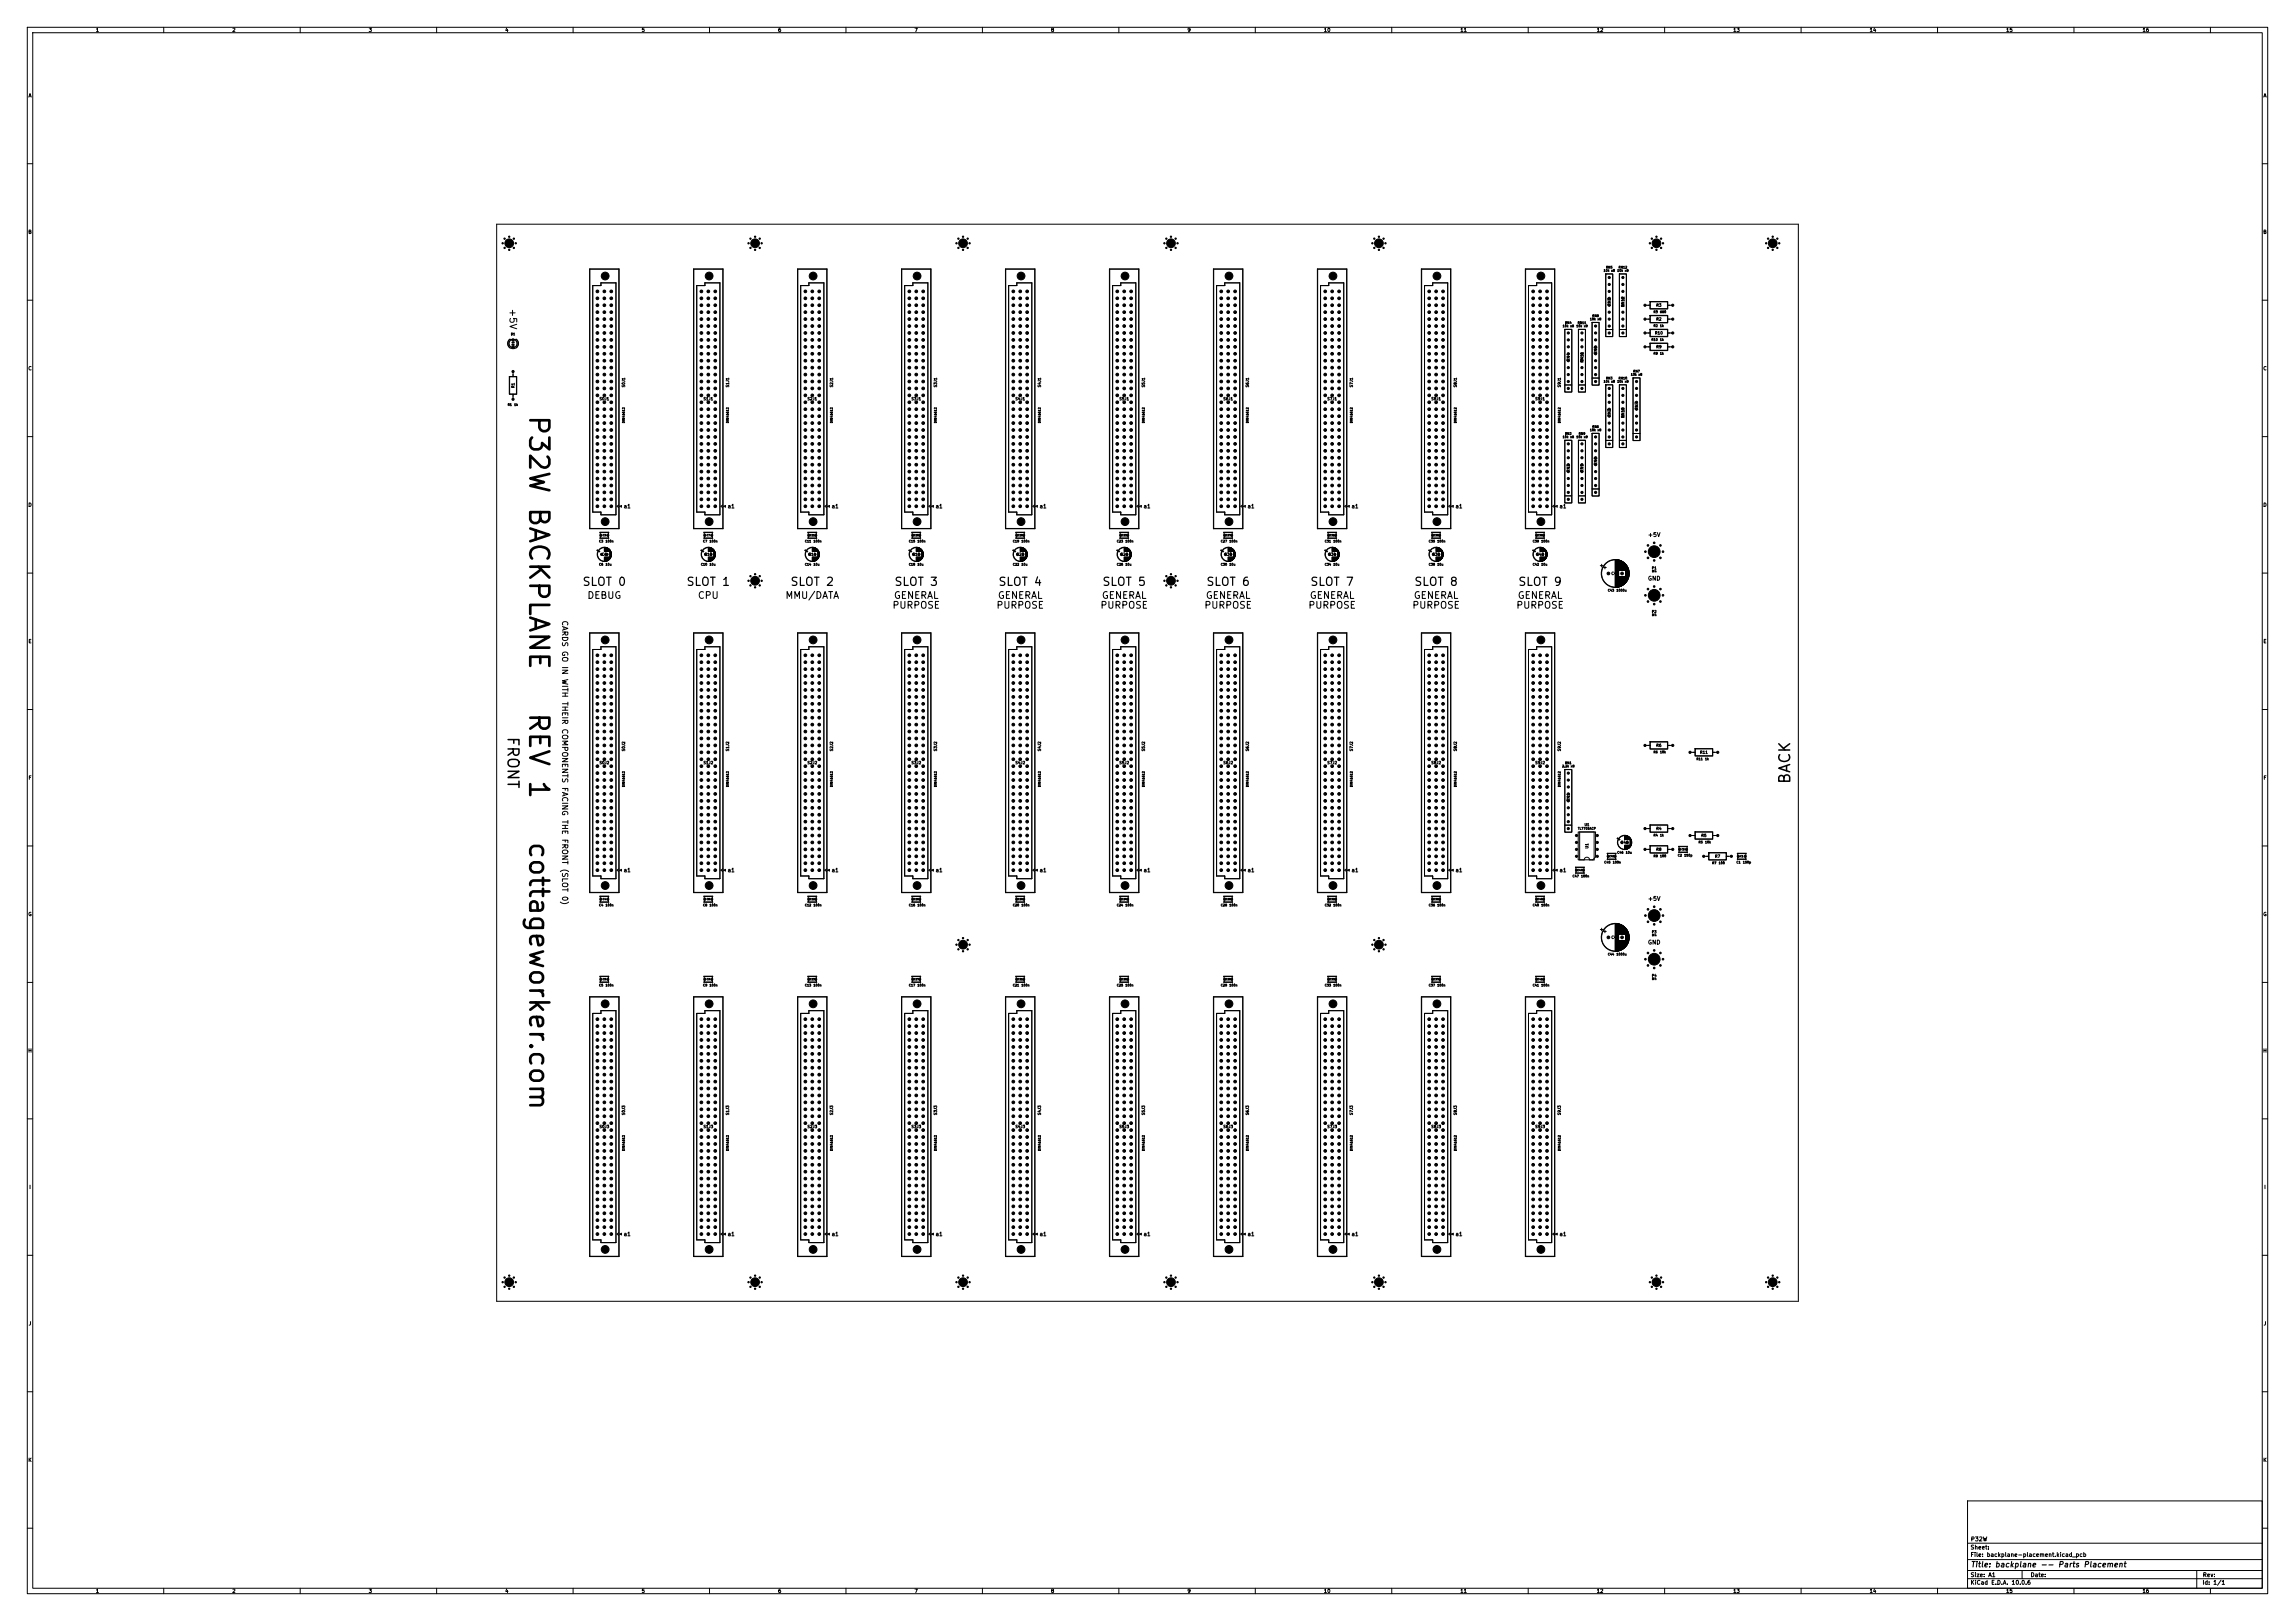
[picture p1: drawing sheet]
<svg xmlns="http://www.w3.org/2000/svg" width="841mm" height="594mm" viewBox="0 0 841 594" stroke-linecap="round" stroke-linejoin="round" font-family="sans-serif">
<defs><g id="words">
<g font-size="7">
<text x="192.2" y="151.6" transform="rotate(90 192.2 151.6)">P32W BACKPLANE</text>
<text x="192.2" y="260.6" transform="rotate(90 192.2 260.6)">REV 1</text>
<text x="192.2" y="308" transform="rotate(90 192.2 308)">cottageworker.com</text>
</g>
<g font-size="4">
<text x="185" y="269.7" transform="rotate(90 185 269.7)">FRONT</text>
<text x="657" y="287.6" transform="rotate(-90 657 287.6)">BACK</text>
</g>
<g font-size="3">
<text x="213.2" y="215.4">SLOT 0</text>
<text x="251.3" y="215.4">SLOT 1</text>
<text x="289.4" y="215.4">SLOT 2</text>
<text x="327.5" y="215.4">SLOT 3</text>
<text x="365.6" y="215.4">SLOT 4</text>
<text x="403.7" y="215.4">SLOT 5</text>
<text x="441.8" y="215.4">SLOT 6</text>
<text x="479.9" y="215.4">SLOT 7</text>
<text x="518" y="215.4">SLOT 8</text>
<text x="556.1" y="215.4">SLOT 9</text>
</g>
<g font-size="2.5">
<text x="186.1" y="112.9" transform="rotate(90 186.1 112.9)">+5V</text>
<text x="215" y="220">DEBUG</text>
<text x="255.5" y="220">CPU</text>
<text x="287.6" y="220">MMU/DATA</text>
<text x="327.4" y="220">GENERAL</text>
<text x="365.5" y="220">GENERAL</text>
<text x="403.6" y="220">GENERAL</text>
<text x="441.7" y="220">GENERAL</text>
<text x="479.8" y="220">GENERAL</text>
<text x="517.9" y="220">GENERAL</text>
<text x="556" y="220">GENERAL</text>
<text x="326.8" y="223.6">PURPOSE</text>
<text x="364.9" y="223.6">PURPOSE</text>
<text x="403" y="223.6">PURPOSE</text>
<text x="441.1" y="223.6">PURPOSE</text>
<text x="479.2" y="223.6">PURPOSE</text>
<text x="517.3" y="223.6">PURPOSE</text>
<text x="555.4" y="223.6">PURPOSE</text>
</g>
<g font-size="2">
<text x="205.5" y="227.2" transform="rotate(90 205.5 227.2)">CARDS GO IN WITH THEIR COMPONENTS FACING THE FRONT (SLOT 0)</text>
<text x="722" y="574.8">Title: backplane -- Parts Placement</text>
</g>
<g font-size="1.5">
<text x="603.7" y="197.1">+5V</text>
<text x="603.7" y="213.1">GND</text>
<text x="603.7" y="330.4">+5V</text>
<text x="603.7" y="346.4">GND</text>
<text x="721.9" y="568.1">Sheet:</text>
<text x="722" y="565.1">P32W</text>
<text x="721.9" y="570.8">File: backplane-placement.kicad_pcb</text>
<text x="721.9" y="581">KiCad E.D.A. 10.0.6</text>
<text x="721.9" y="578.2">Size: A1</text>
<text x="743.9" y="578.2">Date:</text>
<text x="806.9" y="581">Id: 1/1</text>
<text x="807" y="578.2">Rev:</text>
</g>
<g font-size="1.4">
<text x="228.4" y="186.6">a1</text>
<text x="266.5" y="186.6">a1</text>
<text x="304.6" y="186.6">a1</text>
<text x="342.7" y="186.6">a1</text>
<text x="380.8" y="186.6">a1</text>
<text x="418.9" y="186.6">a1</text>
<text x="457" y="186.6">a1</text>
<text x="495.1" y="186.6">a1</text>
<text x="533.2" y="186.6">a1</text>
<text x="571.3" y="186.6">a1</text>
<text x="228.4" y="319.9">a1</text>
<text x="266.5" y="319.9">a1</text>
<text x="304.6" y="319.9">a1</text>
<text x="342.7" y="319.9">a1</text>
<text x="380.8" y="319.9">a1</text>
<text x="418.9" y="319.9">a1</text>
<text x="457" y="319.9">a1</text>
<text x="495.1" y="319.9">a1</text>
<text x="533.2" y="319.9">a1</text>
<text x="571.3" y="319.9">a1</text>
<text x="228.4" y="453.3">a1</text>
<text x="266.5" y="453.3">a1</text>
<text x="304.6" y="453.3">a1</text>
<text x="342.7" y="453.3">a1</text>
<text x="380.8" y="453.3">a1</text>
<text x="418.9" y="453.3">a1</text>
<text x="457" y="453.3">a1</text>
<text x="495.1" y="453.3">a1</text>
<text x="533.2" y="453.3">a1</text>
<text x="571.3" y="453.3">a1</text>
</g>
<g font-size="1.3">
<text x="35" y="12">1</text>
<text x="85" y="12">2</text>
<text x="135" y="12">3</text>
<text x="185" y="12">4</text>
<text x="235" y="12">5</text>
<text x="285" y="12">6</text>
<text x="335" y="12">7</text>
<text x="385" y="12">8</text>
<text x="435" y="12">9</text>
<text x="485" y="12">10</text>
<text x="535" y="12">11</text>
<text x="585" y="12">12</text>
<text x="635" y="12">13</text>
<text x="685" y="12">14</text>
<text x="735" y="12">15</text>
<text x="785" y="12">16</text>
<text x="10.3" y="36">A</text>
<text x="829.3" y="36">A</text>
<text x="10.2" y="86">B</text>
<text x="829.2" y="86">B</text>
<text x="10.2" y="136">C</text>
<text x="829.2" y="136">C</text>
<text x="10.2" y="186">D</text>
<text x="829.2" y="186">D</text>
<text x="10.3" y="236">E</text>
<text x="829.3" y="236">E</text>
<text x="10.3" y="286">F</text>
<text x="829.3" y="286">F</text>
<text x="10.2" y="336">G</text>
<text x="829.2" y="336">G</text>
<text x="10.2" y="386">H</text>
<text x="829.2" y="386">H</text>
<text x="10.6" y="436">I</text>
<text x="829.6" y="436">I</text>
<text x="10.4" y="486">J</text>
<text x="829.4" y="486">J</text>
<text x="10.2" y="536">K</text>
<text x="829.2" y="536">K</text>
<text x="35" y="584">1</text>
<text x="85" y="584">2</text>
<text x="135" y="584">3</text>
<text x="185" y="584">4</text>
<text x="235" y="584">5</text>
<text x="285" y="584">6</text>
<text x="335" y="584">7</text>
<text x="385" y="584">8</text>
<text x="435" y="584">9</text>
<text x="485" y="584">10</text>
<text x="535" y="584">11</text>
<text x="585" y="584">12</text>
<text x="635" y="584">13</text>
<text x="685" y="584">14</text>
<text x="735" y="584">15</text>
<text x="785" y="584">16</text>
</g>
<g font-size="1">
<text x="185.5" y="89.9">H1</text>
<text x="275.6" y="89.9">H5</text>
<text x="504.2" y="89.9">H8</text>
<text x="605.9" y="89.9">H9</text>
<text x="648.5" y="89.9">H2</text>
<text x="590.5" y="112.2" transform="rotate(-90 590.5 112.2)">RN5</text>
<text x="595.5" y="112.7" transform="rotate(-90 595.5 112.7)">RN12</text>
<text x="606.8" y="112.6">R3</text>
<text x="606.8" y="117.7">R2</text>
<text x="606.3" y="122.8">R10</text>
<text x="585.5" y="130" transform="rotate(-90 585.5 130)">RN8</text>
<text x="606.8" y="127.9">R9</text>
<text x="575.5" y="132.5" transform="rotate(-90 575.5 132.5)">RN4</text>
<text x="580.5" y="133" transform="rotate(-90 580.5 133)">RN11</text>
<text x="188.8" y="142.3" transform="rotate(-90 188.8 142.3)">R1</text>
<text x="229.3" y="142.1" transform="rotate(-90 229.3 142.1)">S0J1</text>
<text x="267.4" y="142.1" transform="rotate(-90 267.4 142.1)">S1J1</text>
<text x="305.5" y="142.1" transform="rotate(-90 305.5 142.1)">S2J1</text>
<text x="343.6" y="142.1" transform="rotate(-90 343.6 142.1)">S3J1</text>
<text x="381.7" y="142.1" transform="rotate(-90 381.7 142.1)">S4J1</text>
<text x="419.8" y="142.1" transform="rotate(-90 419.8 142.1)">S5J1</text>
<text x="457.9" y="142.1" transform="rotate(-90 457.9 142.1)">S6J1</text>
<text x="496" y="142.1" transform="rotate(-90 496 142.1)">S7J1</text>
<text x="534.1" y="142.1" transform="rotate(-90 534.1 142.1)">S8J1</text>
<text x="572.2" y="142.1" transform="rotate(-90 572.2 142.1)">S9J1</text>
<text x="219.6" y="146.9">S0J1</text>
<text x="257.7" y="146.9">S1J1</text>
<text x="295.8" y="146.9">S2J1</text>
<text x="333.9" y="146.9">S3J1</text>
<text x="372" y="146.9">S4J1</text>
<text x="410.1" y="146.9">S5J1</text>
<text x="448.2" y="146.9">S6J1</text>
<text x="486.3" y="146.9">S7J1</text>
<text x="524.4" y="146.9">S8J1</text>
<text x="562.5" y="146.9">S9J1</text>
<text x="590.5" y="152.8" transform="rotate(-90 590.5 152.8)">RN3</text>
<text x="595.5" y="153.3" transform="rotate(-90 595.5 153.3)">RN10</text>
<text x="600.5" y="150.3" transform="rotate(-90 600.5 150.3)">RN7</text>
<text x="575.5" y="173.1" transform="rotate(-90 575.5 173.1)">RN2</text>
<text x="580.5" y="173.1" transform="rotate(-90 580.5 173.1)">RN9</text>
<text x="585.5" y="170.6" transform="rotate(-90 585.5 170.6)">RN6</text>
<text x="220.4" y="203.9">C6</text>
<text x="258" y="203.9">C10</text>
<text x="296.1" y="203.9">C14</text>
<text x="334.2" y="203.9">C18</text>
<text x="372.3" y="203.9">C22</text>
<text x="410.4" y="203.9">C26</text>
<text x="448.5" y="203.9">C30</text>
<text x="486.6" y="203.9">C34</text>
<text x="524.7" y="203.9">C38</text>
<text x="562.8" y="203.9">C42</text>
<text x="275.1" y="213.6">H15</text>
<text x="427.5" y="213.6">H16</text>
<text x="590.3" y="210.9">C43</text>
<text x="229.3" y="275.4" transform="rotate(-90 229.3 275.4)">S0J2</text>
<text x="267.4" y="275.4" transform="rotate(-90 267.4 275.4)">S1J2</text>
<text x="305.5" y="275.4" transform="rotate(-90 305.5 275.4)">S2J2</text>
<text x="343.6" y="275.4" transform="rotate(-90 343.6 275.4)">S3J2</text>
<text x="381.7" y="275.4" transform="rotate(-90 381.7 275.4)">S4J2</text>
<text x="419.8" y="275.4" transform="rotate(-90 419.8 275.4)">S5J2</text>
<text x="457.9" y="275.4" transform="rotate(-90 457.9 275.4)">S6J2</text>
<text x="496" y="275.4" transform="rotate(-90 496 275.4)">S7J2</text>
<text x="534.1" y="275.4" transform="rotate(-90 534.1 275.4)">S8J2</text>
<text x="572.2" y="275.4" transform="rotate(-90 572.2 275.4)">S9J2</text>
<text x="606.8" y="273.9">R6</text>
<text x="219.6" y="280.3">S0J2</text>
<text x="257.7" y="280.3">S1J2</text>
<text x="295.8" y="280.3">S2J2</text>
<text x="333.9" y="280.3">S3J2</text>
<text x="372" y="280.3">S4J2</text>
<text x="410.1" y="280.3">S5J2</text>
<text x="448.2" y="280.3">S6J2</text>
<text x="486.3" y="280.3">S7J2</text>
<text x="524.4" y="280.3">S8J2</text>
<text x="562.5" y="280.3">S9J2</text>
<text x="622.8" y="276.4">R11</text>
<text x="575.5" y="293.8" transform="rotate(-90 575.5 293.8)">RN1</text>
<text x="606.8" y="304.4">R4</text>
<text x="582.3" y="311.1" transform="rotate(-90 582.3 311.1)">U1</text>
<text x="593.8" y="309.5">C46</text>
<text x="623.3" y="306.9">R5</text>
<text x="606.8" y="312">R8</text>
<text x="628.3" y="314.5">R7</text>
<text x="351.3" y="346.9">H17</text>
<text x="503.7" y="346.9">H18</text>
<text x="590.3" y="344.3">C44</text>
<text x="219.6" y="413.6">S0J3</text>
<text x="229.3" y="408.8" transform="rotate(-90 229.3 408.8)">S0J3</text>
<text x="257.7" y="413.6">S1J3</text>
<text x="267.4" y="408.8" transform="rotate(-90 267.4 408.8)">S1J3</text>
<text x="295.8" y="413.6">S2J3</text>
<text x="305.5" y="408.8" transform="rotate(-90 305.5 408.8)">S2J3</text>
<text x="333.9" y="413.6">S3J3</text>
<text x="343.6" y="408.8" transform="rotate(-90 343.6 408.8)">S3J3</text>
<text x="372" y="413.6">S4J3</text>
<text x="381.7" y="408.8" transform="rotate(-90 381.7 408.8)">S4J3</text>
<text x="410.1" y="413.6">S5J3</text>
<text x="419.8" y="408.8" transform="rotate(-90 419.8 408.8)">S5J3</text>
<text x="448.2" y="413.6">S6J3</text>
<text x="457.9" y="408.8" transform="rotate(-90 457.9 408.8)">S6J3</text>
<text x="486.3" y="413.6">S7J3</text>
<text x="496" y="408.8" transform="rotate(-90 496 408.8)">S7J3</text>
<text x="524.4" y="413.6">S8J3</text>
<text x="534.1" y="408.8" transform="rotate(-90 534.1 408.8)">S8J3</text>
<text x="562.5" y="413.6">S9J3</text>
<text x="572.2" y="408.8" transform="rotate(-90 572.2 408.8)">S9J3</text>
<text x="185.5" y="470.6">H3</text>
<text x="275.1" y="470.6">H10</text>
<text x="351.3" y="470.6">H11</text>
<text x="427.5" y="470.6">H12</text>
<text x="503.7" y="470.6">H13</text>
<text x="605.4" y="470.6">H14</text>
<text x="648.5" y="470.6">H4</text>
</g>
<g font-size=".9">
<text x="605.2" y="208.8">P1</text>
<text x="605.2" y="224.8">P2</text>
<text x="580.5" y="302.9">U1</text>
<text x="605.2" y="342.2">P3</text>
<text x="605.2" y="358.2">P4</text>
</g>
<g font-size=".8">
<text x="587.5" y="99.8">10k x8</text>
<text x="588.4" y="98.6">RN5</text>
<text x="592.5" y="99.8">10k x8</text>
<text x="593" y="98.6">RN12</text>
<text x="573.4" y="118.9">RN4</text>
<text x="578" y="118.9">RN11</text>
<text x="582.5" y="117.5">10k x8</text>
<text x="583.4" y="116.3">RN8</text>
<text x="605.8" y="114.9">R3</text>
<text x="605.8" y="120">R2</text>
<text x="608.2" y="114.9">680</text>
<text x="608.2" y="120">1k</text>
<text x="187.1" y="123">D1</text>
<text x="572.5" y="120.1">10k x8</text>
<text x="577.5" y="120.1">10k x8</text>
<text x="605.1" y="125.1">R10</text>
<text x="608.2" y="125.1">1k</text>
<text x="188.6" y="126.7" transform="rotate(-90 188.6 126.7)">D1</text>
<text x="605.8" y="130.1">R9</text>
<text x="608.2" y="130.1">1k</text>
<text x="597.5" y="137.9">10k x8</text>
<text x="598.4" y="136.7">RN7</text>
<text x="587.5" y="140.4">10k x8</text>
<text x="588.4" y="139.2">RN3</text>
<text x="592.5" y="140.4">10k x8</text>
<text x="593" y="139.2">RN10</text>
<text x="186" y="148.9">R1</text>
<text x="188.3" y="148.9">1k</text>
<text x="229.1" y="155.1" transform="rotate(-90 229.1 155.1)">DIN41612</text>
<text x="267.2" y="155.1" transform="rotate(-90 267.2 155.1)">DIN41612</text>
<text x="305.3" y="155.1" transform="rotate(-90 305.3 155.1)">DIN41612</text>
<text x="343.4" y="155.1" transform="rotate(-90 343.4 155.1)">DIN41612</text>
<text x="381.5" y="155.1" transform="rotate(-90 381.5 155.1)">DIN41612</text>
<text x="419.6" y="155.1" transform="rotate(-90 419.6 155.1)">DIN41612</text>
<text x="457.7" y="155.1" transform="rotate(-90 457.7 155.1)">DIN41612</text>
<text x="495.8" y="155.1" transform="rotate(-90 495.8 155.1)">DIN41612</text>
<text x="533.9" y="155.1" transform="rotate(-90 533.9 155.1)">DIN41612</text>
<text x="572" y="155.1" transform="rotate(-90 572 155.1)">DIN41612</text>
<text x="572.5" y="160.7">10k x8</text>
<text x="573.4" y="159.5">RN2</text>
<text x="577.5" y="160.7">10k x8</text>
<text x="578.4" y="159.5">RN9</text>
<text x="582.5" y="158.2">10k x8</text>
<text x="583.4" y="157">RN6</text>
<text x="219.4" y="198.9">C3</text>
<text x="221.8" y="198.9">100n</text>
<text x="257.5" y="198.9">C7</text>
<text x="259.9" y="198.9">100n</text>
<text x="294.9" y="198.9">C11</text>
<text x="298" y="198.9">100n</text>
<text x="333" y="198.9">C15</text>
<text x="336.1" y="198.9">100n</text>
<text x="371.1" y="198.9">C19</text>
<text x="374.2" y="198.9">100n</text>
<text x="409.2" y="198.9">C23</text>
<text x="412.3" y="198.9">100n</text>
<text x="447.3" y="198.9">C27</text>
<text x="450.4" y="198.9">100n</text>
<text x="485.4" y="198.9">C31</text>
<text x="488.5" y="198.9">100n</text>
<text x="523.5" y="198.9">C35</text>
<text x="526.6" y="198.9">100n</text>
<text x="561.6" y="198.9">C39</text>
<text x="564.7" y="198.9">100n</text>
<text x="219.4" y="207.4">C6</text>
<text x="221.8" y="207.4">10u</text>
<text x="256.8" y="207.4">C10</text>
<text x="259.9" y="207.4">10u</text>
<text x="294.9" y="207.4">C14</text>
<text x="298" y="207.4">10u</text>
<text x="333" y="207.4">C18</text>
<text x="336.1" y="207.4">10u</text>
<text x="371.1" y="207.4">C22</text>
<text x="374.2" y="207.4">10u</text>
<text x="409.2" y="207.4">C26</text>
<text x="412.3" y="207.4">10u</text>
<text x="447.3" y="207.4">C30</text>
<text x="450.4" y="207.4">10u</text>
<text x="485.4" y="207.4">C34</text>
<text x="488.5" y="207.4">10u</text>
<text x="523.5" y="207.4">C38</text>
<text x="526.6" y="207.4">10u</text>
<text x="561.6" y="207.4">C42</text>
<text x="564.7" y="207.4">10u</text>
<text x="605.3" y="209.9">M4</text>
<text x="589.1" y="216.9">C43</text>
<text x="592.2" y="216.9">1000u</text>
<text x="605.3" y="225.9">M4</text>
<text x="572.3" y="281.4">2.2k x8</text>
<text x="573.4" y="280.2">RN1</text>
<text x="605.8" y="276.2">R6</text>
<text x="608.2" y="276.2">10k</text>
<text x="621.6" y="278.7">R11</text>
<text x="624.7" y="278.7">1k</text>
<text x="229.1" y="288.5" transform="rotate(-90 229.1 288.5)">DIN41612</text>
<text x="267.2" y="288.5" transform="rotate(-90 267.2 288.5)">DIN41612</text>
<text x="305.3" y="288.5" transform="rotate(-90 305.3 288.5)">DIN41612</text>
<text x="343.4" y="288.5" transform="rotate(-90 343.4 288.5)">DIN41612</text>
<text x="381.5" y="288.5" transform="rotate(-90 381.5 288.5)">DIN41612</text>
<text x="419.6" y="288.5" transform="rotate(-90 419.6 288.5)">DIN41612</text>
<text x="457.7" y="288.5" transform="rotate(-90 457.7 288.5)">DIN41612</text>
<text x="495.8" y="288.5" transform="rotate(-90 495.8 288.5)">DIN41612</text>
<text x="533.9" y="288.5" transform="rotate(-90 533.9 288.5)">DIN41612</text>
<text x="572" y="288.5" transform="rotate(-90 572 288.5)">DIN41612</text>
<text x="578.1" y="304.2">TL7705ACP</text>
<text x="605.8" y="306.7">R4</text>
<text x="608.2" y="306.7">1k</text>
<text x="622.3" y="309.2">R5</text>
<text x="624.7" y="309.2">10k</text>
<text x="587.8" y="316.6">C45</text>
<text x="590.9" y="316.6">100n</text>
<text x="592.5" y="313">C46</text>
<text x="595.6" y="313">10u</text>
<text x="605.8" y="314.3">R8</text>
<text x="608.2" y="314.3">100</text>
<text x="614.7" y="314">C2</text>
<text x="617.1" y="314">150p</text>
<text x="627.3" y="316.8">R7</text>
<text x="629.7" y="316.8">100</text>
<text x="636.2" y="316.6">C1</text>
<text x="638.6" y="316.6">150p</text>
<text x="576.1" y="321.7">C47</text>
<text x="579.3" y="321.7">100n</text>
<text x="219.4" y="332.3">C4</text>
<text x="221.8" y="332.3">100n</text>
<text x="257.5" y="332.3">C8</text>
<text x="259.9" y="332.3">100n</text>
<text x="294.9" y="332.3">C12</text>
<text x="298" y="332.3">100n</text>
<text x="333" y="332.3">C16</text>
<text x="336.1" y="332.3">100n</text>
<text x="371.1" y="332.3">C20</text>
<text x="374.2" y="332.3">100n</text>
<text x="409.2" y="332.3">C24</text>
<text x="412.3" y="332.3">100n</text>
<text x="447.3" y="332.3">C28</text>
<text x="450.4" y="332.3">100n</text>
<text x="485.4" y="332.3">C32</text>
<text x="488.5" y="332.3">100n</text>
<text x="523.5" y="332.3">C36</text>
<text x="526.6" y="332.3">100n</text>
<text x="561.6" y="332.3">C40</text>
<text x="564.7" y="332.3">100n</text>
<text x="605.3" y="343.3">M4</text>
<text x="589.1" y="350.3">C44</text>
<text x="592.2" y="350.3">1000u</text>
<text x="605.3" y="359.3">M4</text>
<text x="219.4" y="361.6">C5</text>
<text x="221.8" y="361.6">100n</text>
<text x="257.5" y="361.6">C9</text>
<text x="259.9" y="361.6">100n</text>
<text x="294.9" y="361.6">C13</text>
<text x="298" y="361.6">100n</text>
<text x="333" y="361.6">C17</text>
<text x="336.1" y="361.6">100n</text>
<text x="371.1" y="361.6">C21</text>
<text x="374.2" y="361.6">100n</text>
<text x="409.2" y="361.6">C25</text>
<text x="412.3" y="361.6">100n</text>
<text x="447.3" y="361.6">C29</text>
<text x="450.4" y="361.6">100n</text>
<text x="485.4" y="361.6">C33</text>
<text x="488.5" y="361.6">100n</text>
<text x="523.5" y="361.6">C37</text>
<text x="526.6" y="361.6">100n</text>
<text x="561.6" y="361.6">C41</text>
<text x="564.7" y="361.6">100n</text>
<text x="229.1" y="421.8" transform="rotate(-90 229.1 421.8)">DIN41612</text>
<text x="267.2" y="421.8" transform="rotate(-90 267.2 421.8)">DIN41612</text>
<text x="305.3" y="421.8" transform="rotate(-90 305.3 421.8)">DIN41612</text>
<text x="343.4" y="421.8" transform="rotate(-90 343.4 421.8)">DIN41612</text>
<text x="381.5" y="421.8" transform="rotate(-90 381.5 421.8)">DIN41612</text>
<text x="419.6" y="421.8" transform="rotate(-90 419.6 421.8)">DIN41612</text>
<text x="457.7" y="421.8" transform="rotate(-90 457.7 421.8)">DIN41612</text>
<text x="495.8" y="421.8" transform="rotate(-90 495.8 421.8)">DIN41612</text>
<text x="533.9" y="421.8" transform="rotate(-90 533.9 421.8)">DIN41612</text>
<text x="572" y="421.8" transform="rotate(-90 572 421.8)">DIN41612</text>
</g>
<g font-size=".6">
<text x="220.8" y="196.6">C3</text>
<text x="258.9" y="196.6">C7</text>
<text x="296.7" y="196.6">C11</text>
<text x="334.8" y="196.6">C15</text>
<text x="372.9" y="196.6">C19</text>
<text x="411" y="196.6">C23</text>
<text x="449.1" y="196.6">C27</text>
<text x="487.2" y="196.6">C31</text>
<text x="525.3" y="196.6">C35</text>
<text x="563.4" y="196.6">C39</text>
<text x="616.1" y="311.7">C2</text>
<text x="589.6" y="314.2">C45</text>
<text x="637.6" y="314.2">C1</text>
<text x="578" y="319.3">C47</text>
<text x="220.8" y="330">C4</text>
<text x="258.9" y="330">C8</text>
<text x="296.7" y="330">C12</text>
<text x="334.8" y="330">C16</text>
<text x="372.9" y="330">C20</text>
<text x="411" y="330">C24</text>
<text x="449.1" y="330">C28</text>
<text x="487.2" y="330">C32</text>
<text x="525.3" y="330">C36</text>
<text x="563.4" y="330">C40</text>
<text x="220.8" y="359.3">C5</text>
<text x="258.9" y="359.3">C9</text>
<text x="296.7" y="359.3">C13</text>
<text x="334.8" y="359.3">C17</text>
<text x="372.9" y="359.3">C21</text>
<text x="411" y="359.3">C25</text>
<text x="449.1" y="359.3">C29</text>
<text x="487.2" y="359.3">C33</text>
<text x="525.3" y="359.3">C37</text>
<text x="563.4" y="359.3">C41</text>
</g>
</g></defs>
<g fill="none" stroke="#000" stroke-width=".37">
<path d="M10 10h821v574h-821zM12 12h817v570h-817zM60 10v2M110 10v2M160 10v2M210 10v2M260 10v2M310 10v2M360 10v2M410 10v2M460 10v2M510 10v2"/>
<path d="M560 10v2M610 10v2M660 10v2M710 10v2M760 10v2M810 10v2M10 60h2M829 60h2M182 82.1h477v394.7h-477zM216 98.5h10.9v95.3h-10.9zM216.2 98.6h10.6v95h-10.6zM254.1 98.5h10.9v95.3h-10.9z"/>
<path d="M254.3 98.6h10.6v95h-10.6zM292.2 98.5h10.9v95.3h-10.9zM292.4 98.6h10.6v95h-10.6zM330.3 98.5h10.9v95.3h-10.9zM330.5 98.6h10.6v95h-10.6zM368.5 98.5h10.8v95.3h-10.8zM368.6 98.6h10.6v95h-10.6zM406.6 98.5h10.8v95.3h-10.8zM406.7 98.6h10.6v95h-10.6zM444.7 98.5h10.8v95.3h-10.8zM444.8 98.6h10.6v95h-10.6zM482.8 98.5h10.8v95.3h-10.8z"/>
<path d="M482.9 98.6h10.6v95h-10.6zM520.9 98.5h10.8v95.3h-10.8zM521 98.6h10.6v95h-10.6zM559 98.5h10.8v95.3h-10.8zM559.1 98.6h10.6v95h-10.6zM10 110h2M217.2 104.6h3v-1h5.5v85h-5.5v-1h-3zM255.3 104.6h3v-1h5.5v85h-5.5v-1h-3zM293.4 104.6h3v-1h5.5v85h-5.5v-1h-3zM331.5 104.6h3v-1h5.5v85h-5.5v-1h-3zM369.6 104.6h3v-1h5.5v85h-5.5v-1h-3zM407.7 104.6h3v-1h5.5v85h-5.5v-1h-3z"/>
<path d="M445.8 104.6h3v-1h5.5v85h-5.5v-1h-3zM483.9 104.6h3v-1h5.5v85h-5.5v-1h-3zM522 104.6h3v-1h5.5v85h-5.5v-1h-3zM560.1 104.6h3v-1h5.5v85h-5.5v-1h-3zM583.4 118.1h2.6v23h-2.6zM583.5 118.2h2.5v22.9h-2.5zM588.4 100.3h2.6v23.1h-2.6zM588.4 100.4h2.5v22.9h-2.5zM593.4 100.3h2.6v23.1h-2.6zM593.5 100.4h2.5v22.9h-2.5zM602.8 111.9h1.9M602.8 116.9h1.9"/>
<path d="M604.6 110.5h6.6v2.7h-6.6zM604.6 115.6h6.6v2.7h-6.6zM604.7 110.6h6.3v2.5h-6.3zM604.7 115.7h6.3v2.5h-6.3zM611 111.9h2M611 116.9h2M829 110h2M186.6 138h2.8v6.5h-2.8zM186.7 124.5l2.5-.1a1.9 1.9 0 0 1 .2 2.7 1.9 1.9 0 0 1-2.7 .1 1.9 1.9 0 0 1 0-2.7zM186.7 138.1h2.6v6.3h-2.6zM186.9 124.3a1.89 1.89 0 0 0 0 3.3M186.9 124.8a1.5 1.5 0 0 0 0 2.1"/>
<path d="M188 136.1v2M189.1 124.8a1.5 1.5 0 0 1 0 2.1M189.1 124.3a1.89 1.89 0 0 1 0 3.3M573.4 120.7h2.6v23h-2.6zM573.5 120.7h2.5v22.9h-2.5zM578.4 120.7h2.6v23h-2.6zM578.4 120.7h2.5v22.9h-2.5zM583.4 138.5h2.6M588.4 120.7h2.6M593.4 120.7h2.6M598.4 138.4h2.6v23.1h-2.6zM598.4 138.5h2.5v22.9h-2.5z"/>
<path d="M602.8 122h1.9M602.8 127.1h1.9M604.6 120.6h6.6v2.8h-6.6zM604.6 125.7h6.6v2.8h-6.6zM604.7 120.8h6.3v2.5h-6.3zM604.7 125.8h6.3v2.5h-6.3zM611 122h2M611 127.1h2M10 160h2M188 144.4v1.9M573.4 141.1h2.6M578.4 141.1h2.6"/>
<path d="M583.4 158.8h2.6v23h-2.6zM583.5 158.8h2.5v22.9h-2.5zM588.4 141h2.6v23h-2.6zM588.4 141h2.5v22.9h-2.5zM593.4 141h2.6v23h-2.6zM593.5 141h2.5v22.9h-2.5zM598.4 158.8h2.6M829 160h2M573.4 161.3h2.6v23h-2.6zM573.5 161.4h2.5v22.9h-2.5zM578.4 161.3h2.6v23h-2.6zM578.4 161.4h2.5v22.9h-2.5z"/>
<path d="M583.4 179.2h2.6M588.4 161.4h2.6M593.4 161.4h2.6M219.8 195.2h3.3M219.8 197.1h3.3M220 195.2h3v1.9h-3zM226.8 185l-.7 .5 .7 .5M227.1 185.5l.6-.3v.6zM257.9 195.2h3.3M257.9 197.1h3.3M258.1 195.2h3v1.9h-3zM264.9 185l-.7 .5 .7 .5"/>
<path d="M265.2 185.5l.6-.3v.6zM296 195.2h3.3M296 197.1h3.3M296.2 195.2h3v1.9h-3zM303 185l-.7 .5 .7 .5M303.3 185.5l.6-.3v.6zM334.1 195.2h3.3M334.1 197.1h3.3M334.3 195.2h3v1.9h-3zM341.1 185l-.7 .5 .7 .5M341.4 185.5l.6-.3v.6zM372.2 195.2h3.3"/>
<path d="M372.2 197.1h3.3M372.4 195.2h3v1.9h-3zM379.2 185l-.7 .5 .7 .5M379.5 185.5l.6-.3v.6zM410.3 195.2h3.3M410.3 197.1h3.3M410.5 195.2h3v1.9h-3zM417.3 185l-.7 .5 .7 .5M417.6 185.5l.6-.3v.6zM448.4 195.2h3.3M448.4 197.1h3.3M448.6 195.2h3v1.9h-3z"/>
<path d="M455.4 185l-.7 .5 .7 .5M455.7 185.5l.6-.3v.6zM486.5 195.2h3.3M486.5 197.1h3.3M486.7 195.2h3v1.9h-3zM493.5 185l-.7 .5 .7 .5M493.8 185.5l.6-.3v.6zM524.6 195.2h3.3M524.6 197.1h3.3M524.8 195.2h3v1.9h-3zM531.6 185l-.7 .5 .7 .5M531.9 185.5l.6-.3v.6z"/>
<path d="M562.7 195.2h3.3M562.7 197.1h3.3M562.9 195.2h3v1.9h-3zM569.7 185l-.7 .5 .7 .5M570 185.5l.6-.3v.6zM573.4 181.7h2.6M578.4 181.7h2.6M10 210h2M218.7 201.7h.5M218.9 201.4v.5M219.3 202.1h.5M219.6 201.8v.5"/>
<path d="M221.5 200.6v1.5M221.5 204.2v1.5M221.6 200.6v1.5M221.6 204.2v1.5M221.7 200.6v1.5M221.7 204.2v1.5M221.8 200.6v1.5M221.8 204.2v1.5M221.9 200.6v1.5M221.9 204.2v1.5M222 204.2l-.1 1.5M222.1 200.6v1.5"/>
<path d="M222.1 204.2v1.5M222.1 200.7v1.4M222.2 204.2l-.1 1.4M222.2 200.7v1.4M222.3 204.2l-.1 1.4M222.3 200.7v1.4M222.4 204.2l-.1 1.4M222.4 200.8v1.3M222.5 204.2l-.1 1.3M222.5 200.8v1.3M222.5 204.2v1.3M222.6 200.8v1.3"/>
<path d="M222.7 204.2l-.1 1.3M222.7 200.9v1.2M222.7 204.2v1.2M222.8 200.9v1.2M222.8 204.2v1.2M222.9 201v1.1M222.9 204.2v1.1M223 204.2l-.1 1.1M223.1 201.1v1M223.1 204.2v1M223.1 201.2v.9M223.2 204.2l-.1 .9"/>
<path d="M223.2 201.2v.9M223.3 204.2l-.1 .9M223.3 201.4v.7M223.4 204.2l-.1 .7M223.4 201.5v.6M223.5 204.2l-.1 .6M223.5 201.5v3.3M223.6 201.7v2.9M223.7 201.8v2.7M223.8 202v2.3M223.9 202.1v2.1M224 202.5v1.3"/>
<path d="M224.1 202.9v.5M256.8 201.7h.5M257 201.4v.5M257.4 202.1h.5M257.7 201.8v.5M259.6 200.6v1.5M259.6 204.2v1.5M259.7 200.6v1.5M259.8 204.2l-.1 1.5M259.8 200.6v1.5M259.8 204.2v1.5M259.9 200.6v1.5"/>
<path d="M259.9 204.2v1.5M260 200.6v1.5M260 204.2v1.5M260.1 204.2l-.1 1.5M260.2 200.6v1.5M260.2 204.2v1.5M260.2 200.7v1.4M260.3 204.2l-.1 1.4M260.3 200.7v1.4M260.4 204.2l-.1 1.4M260.4 200.7v1.4M260.5 204.2l-.1 1.4"/>
<path d="M260.5 200.8v1.3M260.6 204.2l-.1 1.3M260.6 200.8v1.3M260.7 204.2l-.1 1.3M260.7 200.8v1.3M260.8 204.2l-.1 1.3M260.8 200.9v1.2M260.8 204.2v1.2M260.9 200.9v1.2M260.9 204.2v1.2M261 201v1.1M261 204.2v1.1"/>
<path d="M261.1 201.1v1M261.1 204.2v1M261.2 201.1v1M261.2 204.2v1M261.2 201.2v.9M261.3 204.2l-.1 .9M261.4 201.3v.8M261.4 204.2v.8M261.4 201.4v.7M261.5 204.2l-.1 .7M261.5 201.5v.6M261.6 204.2l-.1 .6"/>
<path d="M261.6 201.5v3.3M261.7 201.7v2.9M261.8 201.8v2.7M261.9 202v2.3M262 202.2v1.9M262.1 202.5v1.3M262.2 202.9v.5M294.9 201.7h.5M295.1 201.4v.5M295.5 202.1h.5M295.8 201.8v.5M297.7 200.6v1.5"/>
<path d="M297.7 204.2v1.5M297.8 204.2l-.1 1.5M297.8 200.6v1.5M297.9 204.2l-.1 1.5M297.9 200.6v1.5M297.9 204.2v1.5M298 200.6v1.5M298 204.2v1.5M298.1 200.6v1.5M298.1 204.2v1.5M298.2 200.6v1.5M298.2 204.2v1.5"/>
<path d="M298.3 200.6v1.5M298.3 204.2v1.5M298.3 200.7v1.4M298.4 204.2l-.1 1.4M298.5 200.7v1.4M298.5 204.2v1.4M298.6 204.2l-.1 1.4M298.6 200.8v1.3M298.7 204.2l-.1 1.3M298.7 200.8v1.3M298.8 204.2l-.1 1.3M298.8 200.8v1.3"/>
<path d="M298.9 204.2l-.1 1.3M298.9 200.9v1.2M298.9 204.2v1.2M299 200.9v1.2M299.1 204.2l-.1 1.2M299.1 201v1.1M299.1 204.2v1.1M299.2 201.1v1M299.2 204.2v1M299.3 201.1v1M299.3 204.2v1M299.4 201.2v.9"/>
<path d="M299.4 204.2v.9M299.5 201.3v.8M299.5 204.2v.8M299.5 201.4v.7M299.6 204.2l-.1 .7M299.6 201.5v3.3M299.7 201.6v3.1M299.8 201.7v2.9M299.9 201.8v2.7M300 202.1v2.1M300.1 202.2v1.9M300.2 202.5v1.3"/>
<path d="M300.3 202.9v.5M333 201.7h.5M333.2 201.4v.5M333.6 202.1h.5M333.9 201.8v.5M335.8 200.6v1.5M335.8 204.2v1.5M335.9 204.2l-.1 1.5M335.9 200.6v1.5M336 204.2l-.1 1.5M336 200.6v1.5M336 204.2v1.5"/>
<path d="M336.1 200.6v1.5M336.2 204.2l-.1 1.5M336.2 200.6v1.5M336.2 204.2v1.5M336.3 200.6v1.5M336.3 204.2v1.5M336.4 200.6v1.5M336.4 204.2v1.5M336.5 200.7v1.4M336.5 204.2v1.4M336.6 200.7v1.4M336.6 204.2v1.4"/>
<path d="M336.7 204.2l-.1 1.4M336.7 200.8v1.3M336.8 204.2l-.1 1.3M336.8 200.8v1.3M336.9 204.2l-.1 1.3M336.9 200.8v1.3M337 204.2l-.1 1.3M337 200.9v1.2M337.1 204.2l-.1 1.2M337.1 201v1.1M337.2 204.2l-.1 1.1M337.2 201v1.1"/>
<path d="M337.2 204.2v1.1M337.3 201.1v1M337.3 204.2v1M337.4 201.1v1M337.4 204.2v1M337.5 201.2v.9M337.5 204.2v.9M337.6 201.3v.8M337.6 204.2v.8M337.6 201.4v.7M337.7 204.2l-.1 .7M337.8 201.5v3.3"/>
<path d="M337.8 201.6v3.1M337.9 201.7v2.9M338 201.9v2.5M338.1 202.1v2.1M338.2 202.2v1.9M338.3 202.5v1.3M371.1 201.7h.5M371.3 201.4v.5M371.7 202.1h.5M372 201.8v.5M373.9 200.6v1.5M373.9 204.2v1.5"/>
<path d="M374 204.2l-.1 1.5M374 200.6v1.5M374.1 204.2l-.1 1.5M374.1 200.6v1.5M374.2 204.2l-.1 1.5M374.2 200.6v1.5M374.3 204.2l-.1 1.5M374.3 200.6v1.5M374.3 204.2v1.5M374.4 200.6v1.5M374.5 204.2l-.1 1.5M374.5 200.6v1.5"/>
<path d="M374.5 204.2v1.5M374.6 200.7v1.4M374.6 204.2v1.4M374.7 200.7v1.4M374.7 204.2v1.4M374.8 204.2l-.1 1.4M374.9 200.8v1.3M374.9 204.2v1.3M375 204.2l-.1 1.3M375 200.8v1.3M375.1 204.2l-.1 1.3M375.1 200.9v1.2"/>
<path d="M375.2 204.2l-.1 1.2M375.2 201v1.1M375.3 204.2l-.1 1.1M375.3 201v1.1M375.3 204.2v1.1M375.4 201.1v1M375.5 204.2l-.1 1M375.5 201.1v1M375.5 204.2v1M375.6 201.2v.9M375.6 204.2v.9M375.7 201.3v.8"/>
<path d="M375.7 204.2v.8M375.8 201.4v.7M375.8 204.2v.7M375.9 201.5v3.3M375.9 201.6v3.1M376 201.7v2.9M376.1 201.9v2.5M376.2 202.1v2.1M376.3 202.2v1.9M376.4 202.6v1.1M409.2 201.7h.5M409.4 201.4v.5"/>
<path d="M409.8 202.1h.5M410.1 201.8v.5M412 200.6v1.5M412 204.2v1.5M412.1 204.2l-.1 1.5M412.1 200.6v1.5M412.2 204.2l-.1 1.5M412.2 200.6v1.5M412.3 204.2l-.1 1.5M412.3 200.6v1.5M412.4 204.2l-.1 1.5M412.4 200.6v1.5"/>
<path d="M412.5 204.2l-.1 1.5M412.5 200.6v1.5M412.6 204.2l-.1 1.5M412.6 200.6v1.5M412.6 204.2v1.5M412.7 200.7v1.4M412.7 204.2v1.4M412.8 200.7v1.4M412.8 204.2v1.4M412.9 200.7v1.4M412.9 204.2v1.4M413 200.8v1.3"/>
<path d="M413 204.2v1.3M413.1 204.2l-.1 1.3M413.2 200.9v1.2M413.2 204.2v1.2M413.3 204.2l-.1 1.2M413.3 201v1.1M413.4 204.2l-.1 1.1M413.4 201v1.1M413.5 204.2l-.1 1.1M413.5 201.1v1M413.6 204.2l-.1 1M413.6 201.1v1"/>
<path d="M413.6 204.2v1M413.7 201.2v.9M413.8 204.2l-.1 .9M413.8 201.3v.8M413.8 204.2v.8M413.9 201.4v.7M413.9 204.2v.7M414 201.5v3.3M414 201.6v3.1M414.2 201.8v2.7M414.2 201.9v2.5M414.3 202.1v2.1"/>
<path d="M414.4 202.3v1.7M414.5 202.6v1.1M447.3 201.7h.5M447.5 201.4v.5M447.9 202.1h.5M448.2 201.8v.5M450.1 200.6v1.5M450.1 204.2v1.5M450.2 204.2l-.1 1.5M450.3 200.6v1.5M450.3 204.2v1.5M450.4 204.2l-.1 1.5"/>
<path d="M450.4 200.6v1.5M450.5 204.2l-.1 1.5M450.5 200.6v1.5M450.6 204.2l-.1 1.5M450.6 200.6v1.5M450.7 204.2l-.1 1.5M450.7 200.6v1.5M450.7 204.2v1.5M450.8 200.7v1.4M450.9 204.2l-.1 1.4M450.9 200.7v1.4M450.9 204.2v1.4"/>
<path d="M451 200.7v1.4M451 204.2v1.4M451.1 200.8v1.3M451.1 204.2v1.3M451.2 200.8v1.3M451.2 204.2v1.3M451.3 200.9v1.2M451.3 204.2v1.2M451.4 204.2l-.1 1.2M451.4 201v1.1M451.5 204.2l-.1 1.1M451.5 201v1.1"/>
<path d="M451.6 204.2l-.1 1.1M451.6 201.1v1M451.7 204.2l-.1 1M451.7 201.1v1M451.8 204.2l-.1 1M451.8 201.2v.9M451.9 204.2l-.1 .9M451.9 201.3v.8M451.9 204.2v.8M452 201.4v.7M452 204.2v.7M452.1 201.5v3.3"/>
<path d="M452.2 201.7v2.9M452.3 201.8v2.7M452.3 201.9v2.5M452.5 202.1v2.1M452.5 202.3v1.7M452.6 202.6v1.1M485.4 201.7h.5M485.6 201.4v.5M486 202.1h.5M486.3 201.8v.5M488.2 200.6v1.5M488.2 204.2v1.5"/>
<path d="M488.3 200.6v1.5M488.3 204.2v1.5M488.4 200.6v1.5M488.4 204.2v1.5M488.5 204.2l-.1 1.5M488.5 200.6v1.5M488.6 204.2l-.1 1.5M488.6 200.6v1.5M488.7 204.2l-.1 1.5M488.7 200.6v1.5M488.8 204.2l-.1 1.5M488.8 200.6v1.5"/>
<path d="M488.9 204.2l-.1 1.5M488.9 200.7v1.4M489 204.2l-.1 1.4M489 200.7v1.4M489 204.2v1.4M489.1 200.7v1.4M489.1 204.2v1.4M489.2 200.8v1.3M489.2 204.2v1.3M489.3 200.8v1.3M489.3 204.2v1.3M489.4 200.9v1.2"/>
<path d="M489.4 204.2v1.2M489.5 204.2l-.1 1.2M489.6 201v1.1M489.6 204.2v1.1M489.7 204.2l-.1 1.1M489.7 201.1v1M489.8 204.2l-.1 1M489.8 201.2v.9M489.9 204.2l-.1 .9M489.9 201.2v.9M490 204.2l-.1 .9M490 201.3v.8"/>
<path d="M490 204.2v.8M490.1 201.4v.7M490.2 204.2l-.1 .7M490.2 201.5v3.3M490.3 201.7v2.9M490.4 201.8v2.7M490.5 202v2.3M490.6 202.1v2.1M490.6 202.3v1.7M490.7 202.6v1.1M523.5 201.7h.5M523.7 201.4v.5"/>
<path d="M524.1 202.1h.5M524.4 201.8v.5M526.3 200.6v1.5M526.3 204.2v1.5M526.4 200.6v1.5M526.4 204.2v1.5M526.5 200.6v1.5M526.5 204.2v1.5M526.6 204.2l-.1 1.5M526.7 200.6v1.5M526.7 204.2v1.5M526.8 204.2l-.1 1.5"/>
<path d="M526.8 200.6v1.5M526.9 204.2l-.1 1.5M526.9 200.7v1.4M527 204.2l-.1 1.4M527 200.7v1.4M527.1 204.2l-.1 1.4M527.1 200.7v1.4M527.1 204.2v1.4M527.2 200.7v1.4M527.3 204.2l-.1 1.4M527.3 200.8v1.3M527.3 204.2v1.3"/>
<path d="M527.4 200.8v1.3M527.4 204.2v1.3M527.5 200.9v1.2M527.5 204.2v1.2M527.6 200.9v1.2M527.6 204.2v1.2M527.7 201v1.1M527.7 204.2v1.1M527.8 204.2l-.1 1.1M527.8 201.1v1M527.9 204.2l-.1 1M527.9 201.2v.9"/>
<path d="M528 204.2l-.1 .9M528 201.2v.9M528.1 204.2l-.1 .9M528.1 201.3v.8M528.2 204.2l-.1 .8M528.2 201.5v.6M528.3 204.2l-.1 .6M528.3 201.5v3.3M528.4 201.7v2.9M528.5 201.8v2.7M528.6 202v2.3M528.7 202.1v2.1"/>
<path d="M528.7 202.3v1.7M528.9 202.9v.5M561.6 201.7h.5M561.8 201.4v.5M562.2 202.1h.5M562.5 201.8v.5M564.4 200.6v1.5M564.4 204.2v1.5M564.5 200.6v1.5M564.5 204.2v1.5M564.6 200.6v1.5M564.6 204.2v1.5"/>
<path d="M564.7 200.6v1.5M564.7 204.2v1.5M564.8 200.6v1.5M564.8 204.2v1.5M564.9 204.2l-.1 1.5M565 200.6v1.5M565 204.2v1.5M565 200.7v1.4M565.1 204.2l-.1 1.4M565.1 200.7v1.4M565.2 204.2l-.1 1.4M565.2 200.7v1.4"/>
<path d="M565.3 204.2l-.1 1.4M565.3 200.8v1.3M565.4 204.2l-.1 1.3M565.4 200.8v1.3M565.4 204.2v1.3M565.5 200.8v1.3M565.6 204.2l-.1 1.3M565.6 200.9v1.2M565.6 204.2v1.2M565.7 200.9v1.2M565.7 204.2v1.2M565.8 201v1.1"/>
<path d="M565.8 204.2v1.1M565.9 204.2l-.1 1.1M566 201.1v1M566 204.2v1M566 201.2v.9M566.1 204.2l-.1 .9M566.1 201.2v.9M566.2 204.2l-.1 .9M566.2 201.4v.7M566.3 204.2l-.1 .7M566.3 201.5v.6M566.4 204.2l-.1 .6"/>
<path d="M566.4 201.5v3.3M566.5 201.7v2.9M566.6 201.8v2.7M566.7 202v2.3M566.8 202.1v2.1M566.9 202.5v1.3M567 202.9v.5M586.4 207.3h1M586.9 206.8v1M587.6 208h1M588.1 207.5v1M591.9 205.1v10.1"/>
<path d="M592 205.1v10.1M592.1 205.1v10.1M592.3 205.1v10.1M592.4 205.1v10.1M592.5 205.1v10.1M592.6 205.1v10.1M592.7 205.1v10.1M592.8 205.1v10.1M592.9 205.2v9.9M593 205.2v9.9M593.1 205.2v9.9M593.3 205.3v3.6"/>
<path d="M593.3 211.4v3.6M593.4 211.4l-.1 3.6M593.4 205.3v3.6M593.5 211.4l-.1 3.6M593.5 205.3v3.6M593.6 211.4l-.1 3.6M593.6 205.4v3.5M593.7 211.4l-.1 3.5M593.7 205.4v3.5M593.8 211.4l-.1 3.5M593.8 205.4v3.5M593.9 211.4l-.1 3.5"/>
<path d="M593.9 205.5v3.4M593.9 211.4v3.4M594 205.5v3.4M594 211.4v3.4M594.1 205.5v3.4M594.1 211.4v3.4M594.2 205.6v3.3M594.2 211.4v3.3M594.3 205.6v3.3M594.3 211.4v3.3M594.3 205.7v3.2M594.4 211.4l-.1 3.2"/>
<path d="M594.5 205.8v3.1M594.5 211.4v3.1M594.6 211.4l-.1 3.1M594.6 205.9v3M594.7 211.4l-.1 3M594.7 205.9v3M594.8 211.4l-.1 3M594.8 206v2.9M594.9 211.4l-.1 2.9M594.9 206v2.9M594.9 211.4v2.9M595 206.1v2.8"/>
<path d="M595.1 211.4l-.1 2.8M595.1 206.2v2.7M595.1 211.4v2.7M595.2 206.3v2.6M595.2 211.4v2.6M595.3 206.3v2.6M595.3 211.4v2.6M595.3 206.4v2.5M595.4 211.4l-.1 2.5M595.5 206.5v2.4M595.5 211.4v2.4M595.5 206.6v2.3"/>
<path d="M595.6 211.4l-.1 2.3M595.6 206.7v6.9M595.7 206.8v6.7M595.8 206.9v6.5M595.9 207v6.3M596 207.1v6.1M596.1 207.3v5.7M596.2 207.4v5.5M596.3 207.5v5.3M596.4 207.7v4.9M596.5 207.9v4.5M596.5 208v4.3"/>
<path d="M596.7 208.3v3.7M596.7 208.5v3.3M596.8 208.8v2.7M596.9 209.1v2.1M829 210h2M216 231.9h10.9v95.2h-10.9zM216.2 232h10.6v95h-10.6zM217.2 238h3v-1h5.5v85h-5.5v-1h-3zM254.1 231.9h10.9v95.2h-10.9zM254.3 232h10.6v95h-10.6zM255.3 238h3v-1h5.5v85h-5.5v-1h-3zM292.2 231.9h10.9v95.2h-10.9z"/>
<path d="M292.4 232h10.6v95h-10.6zM293.4 238h3v-1h5.5v85h-5.5v-1h-3zM330.3 231.9h10.9v95.2h-10.9zM330.5 232h10.6v95h-10.6zM331.5 238h3v-1h5.5v85h-5.5v-1h-3zM368.5 231.9h10.8v95.2h-10.8zM368.6 232h10.6v95h-10.6zM369.6 238h3v-1h5.5v85h-5.5v-1h-3zM406.6 231.9h10.8v95.2h-10.8zM406.7 232h10.6v95h-10.6zM407.7 238h3v-1h5.5v85h-5.5v-1h-3zM444.7 231.9h10.8v95.2h-10.8z"/>
<path d="M444.8 232h10.6v95h-10.6zM445.8 238h3v-1h5.5v85h-5.5v-1h-3zM482.8 231.9h10.8v95.2h-10.8zM482.9 232h10.6v95h-10.6zM483.9 238h3v-1h5.5v85h-5.5v-1h-3zM520.9 231.9h10.8v95.2h-10.8zM521 232h10.6v95h-10.6zM522 238h3v-1h5.5v85h-5.5v-1h-3zM559 231.9h10.8v95.2h-10.8zM559.1 232h10.6v95h-10.6zM560.1 238h3v-1h5.5v85h-5.5v-1h-3zM10 260h2"/>
<path d="M829 260h2M602.8 273.1h1.9M604.6 271.8h6.6v2.7h-6.6zM604.7 271.9h6.3v2.5h-6.3zM611 273.1h2M619.3 275.7h1.9M621.1 274.3h6.6v2.8h-6.6zM621.2 274.4h6.3v2.5h-6.3zM627.5 275.7h2M573.4 282h2.6v23h-2.6zM573.5 282h2.5v22.9h-2.5zM10 310h2"/>
<path d="M226.8 318.4l-.7 .5 .7 .5M227.1 318.9l.6-.3v.6zM264.9 318.4l-.7 .5 .7 .5M265.2 318.9l.6-.3v.6zM303 318.4l-.7 .5 .7 .5M303.3 318.9l.6-.3v.6zM341.1 318.4l-.7 .5 .7 .5M341.4 318.9l.6-.3v.6zM379.2 318.4l-.7 .5 .7 .5M379.5 318.9l.6-.3v.6zM417.3 318.4l-.7 .5 .7 .5M417.6 318.9l.6-.3v.6z"/>
<path d="M455.4 318.4l-.7 .5 .7 .5M455.7 318.9l.6-.3v.6zM493.5 318.4l-.7 .5 .7 .5M493.8 318.9l.6-.3v.6zM531.6 318.4l-.7 .5 .7 .5M531.9 318.9l.6-.3v.6zM569.7 318.4l-.7 .5 .7 .5M570 318.9l.6-.3v.6zM573.4 302.4h2.6M577.3 317.9h3.3M577.3 319.8h3.3M577.5 317.9h3v2h-3z"/>
<path d="M578.3 304.9h6.4v9.2l-1 1h-5.4zM578.9 304.8v10.3h1.6l.3-.7 .7-.3 .7 .3 .3 .7h1.7v-10.3M588.9 312.8h3.3M588.9 314.8h3.3M589.1 312.8h3v2h-3zM592.5 307.2h.5M592.8 307v.5M593.2 307.6h.5M593.4 307.4v.5M595.3 306.1v1.6M595.3 309.7v1.6M595.4 306.1v1.6"/>
<path d="M595.4 309.7v1.6M595.5 309.7l-.1 1.6M595.6 306.1v1.6M595.6 309.7v1.6M595.7 309.7l-.1 1.6M595.7 306.2v1.5M595.8 309.7l-.1 1.6M595.8 306.2v1.5M595.9 309.7l-.1 1.5M595.9 306.2v1.5M596 309.7l-.1 1.5M596 306.2v1.5"/>
<path d="M596 309.7v1.5M596.1 306.2v1.5M596.2 309.7l-.1 1.5M596.2 306.3v1.4M596.2 309.7v1.4M596.3 306.3v1.4M596.3 309.7v1.4M596.4 306.3v1.4M596.4 309.7v1.4M596.4 306.4v1.3M596.5 309.7l-.1 1.3M596.6 306.4v1.3"/>
<path d="M596.6 309.7v1.3M596.6 306.5v1.2M596.7 309.7l-.1 1.2M596.7 306.5v1.2M596.8 309.7l-.1 1.2M596.8 306.6v1.1M596.9 309.7l-.1 1.1M596.9 306.7v1M597 309.7l-.1 1M597 306.7v1M597 309.7v1M597.1 306.8v.9"/>
<path d="M597.2 309.7l-.1 .9M597.2 306.9v.8M597.2 309.7v.8M597.3 307v.7M597.3 309.7v.7M597.4 307.1v3.2M597.5 307.3v2.9M597.6 307.4v2.6M597.6 307.5v2.4M597.7 307.7v2M597.8 308v1.4M597.9 308.4v.6"/>
<path d="M602.8 311.2h1.9M602.8 303.6h1.9M604.6 309.9h6.6v2.7h-6.6zM604.6 302.3h6.6v2.7h-6.6zM604.7 310h6.3v2.5h-6.3zM604.7 302.4h6.3v2.5h-6.3zM611 311.2h2M611 303.6h2M615.1 310.3h3.3M615.1 312.2h3.3M615.3 310.3h3v1.9h-3zM619.3 306.2h1.9"/>
<path d="M621.1 304.8h6.6v2.7h-6.6zM621.2 304.9h6.3v2.5h-6.3zM624.3 313.8h1.9M626.1 312.4h6.6v2.8h-6.6zM626.2 312.5h6.3v2.5h-6.3zM627.5 306.2h2M632.5 313.8h2M636.6 312.8h3.3M636.6 314.8h3.3M636.8 312.8h3v2h-3zM829 310h2M219.8 328.5h3.3"/>
<path d="M219.8 330.5h3.3M220 328.5h3v2h-3zM257.9 328.5h3.3M257.9 330.5h3.3M258.1 328.5h3v2h-3zM296 328.5h3.3M296 330.5h3.3M296.2 328.5h3v2h-3zM334.1 328.5h3.3M334.1 330.5h3.3M334.3 328.5h3v2h-3zM372.2 328.5h3.3"/>
<path d="M372.2 330.5h3.3M372.4 328.5h3v2h-3zM410.3 328.5h3.3M410.3 330.5h3.3M410.5 328.5h3v2h-3zM448.4 328.5h3.3M448.4 330.5h3.3M448.6 328.5h3v2h-3zM486.5 328.5h3.3M486.5 330.5h3.3M486.7 328.5h3v2h-3zM524.6 328.5h3.3"/>
<path d="M524.6 330.5h3.3M524.8 328.5h3v2h-3zM562.7 328.5h3.3M562.7 330.5h3.3M562.9 328.5h3v2h-3zM591.9 338.4v10.2M592 338.4v10.2M592.1 338.4v10.2M592.3 338.4v10.2M592.4 338.4v10.2M592.5 338.5v10M592.6 338.5v10"/>
<path d="M592.7 338.5v10M592.8 338.5v10M592.9 338.5v10M593 338.5v10M593.1 338.6v9.8M593.3 338.6v3.7M593.4 338.7v3.6M593.5 338.7v3.6M593.6 338.7v3.6M593.7 338.7v3.6M593.8 338.8v3.5M593.9 338.8v3.5"/>
<path d="M594 338.9v3.4M594.1 338.9v3.4M594.2 339v3.3M594.3 339v3.3M594.5 339.1v3.2M594.5 339.2v3.1M594.6 339.2v3.1M594.7 339.3v3M594.8 339.3v3M594.9 339.4v2.9M595 339.4v2.9M595.1 339.5v2.8"/>
<path d="M595.2 339.6v2.7M595.3 339.7v2.6M595.5 339.9v2.4M10 360h2M219.8 357.9h3.3M219.8 359.8h3.3M220 357.8h3v2h-3zM257.9 357.9h3.3M257.9 359.8h3.3M258.1 357.8h3v2h-3zM296 357.9h3.3M296 359.8h3.3"/>
<path d="M296.2 357.8h3v2h-3zM334.1 357.9h3.3M334.1 359.8h3.3M334.3 357.8h3v2h-3zM372.2 357.9h3.3M372.2 359.8h3.3M372.4 357.8h3v2h-3zM410.3 357.9h3.3M410.3 359.8h3.3M410.5 357.8h3v2h-3zM448.4 357.9h3.3M448.4 359.8h3.3"/>
<path d="M448.6 357.8h3v2h-3zM486.5 357.9h3.3M486.5 359.8h3.3M486.7 357.8h3v2h-3zM524.6 357.9h3.3M524.6 359.8h3.3M524.8 357.8h3v2h-3zM562.7 357.9h3.3M562.7 359.8h3.3M562.9 357.8h3v2h-3zM586.4 340.6h1M586.9 340.1v1"/>
<path d="M587.6 341.3h1M588.1 340.8v1M593.3 344.7v3.7M593.4 344.7l-.1 3.7M593.5 344.7l-.1 3.6M593.6 344.7l-.1 3.6M593.7 344.7l-.1 3.6M593.8 344.7l-.1 3.6M593.9 344.7l-.1 3.5M593.9 344.7v3.5M594 344.7v3.4M594.1 344.7v3.4"/>
<path d="M594.2 344.7v3.3M594.3 344.7v3.3M594.4 344.7l-.1 3.3M594.5 344.7v3.2M594.6 344.7l-.1 3.1M594.7 344.7l-.1 3.1M594.8 344.7l-.1 3M594.9 344.7l-.1 3M594.9 344.7v2.9M595.1 344.7l-.1 2.8M595.1 344.7v2.8M595.2 344.7v2.7"/>
<path d="M595.3 344.7v2.6M595.4 344.7l-.1 2.6M595.5 344.7v2.4M595.6 344.7l-.1 2.4M595.6 340v7M595.7 340.2v6.6M595.8 340.2v6.6M595.9 340.3v6.4M596 340.4v6.2M596.1 340.6v5.8M596.2 340.7v5.6M596.3 340.9v5.2"/>
<path d="M596.4 341.1v4.8M596.5 341.2v4.6M596.5 341.4v4.2M596.7 341.7v3.6M596.7 341.9v3.2M596.8 342.1v2.8M596.9 342.4v2.2M829 360h2M216 365.2h10.9v95.3h-10.9zM216.2 365.3h10.6v95h-10.6zM217.2 371.3h3v-1h5.5v85h-5.5v-1h-3zM254.1 365.2h10.9v95.3h-10.9z"/>
<path d="M254.3 365.3h10.6v95h-10.6zM255.3 371.3h3v-1h5.5v85h-5.5v-1h-3zM292.2 365.2h10.9v95.3h-10.9zM292.4 365.3h10.6v95h-10.6zM293.4 371.3h3v-1h5.5v85h-5.5v-1h-3zM330.3 365.2h10.9v95.3h-10.9zM330.5 365.3h10.6v95h-10.6zM331.5 371.3h3v-1h5.5v85h-5.5v-1h-3zM368.5 365.2h10.8v95.3h-10.8zM368.6 365.3h10.6v95h-10.6zM369.6 371.3h3v-1h5.5v85h-5.5v-1h-3zM406.6 365.2h10.8v95.3h-10.8z"/>
<path d="M406.7 365.3h10.6v95h-10.6zM407.7 371.3h3v-1h5.5v85h-5.5v-1h-3zM444.7 365.2h10.8v95.3h-10.8zM444.8 365.3h10.6v95h-10.6zM445.8 371.3h3v-1h5.5v85h-5.5v-1h-3zM482.8 365.2h10.8v95.3h-10.8zM482.9 365.3h10.6v95h-10.6zM483.9 371.3h3v-1h5.5v85h-5.5v-1h-3zM520.9 365.2h10.8v95.3h-10.8zM521 365.3h10.6v95h-10.6zM522 371.3h3v-1h5.5v85h-5.5v-1h-3zM559 365.2h10.8v95.3h-10.8z"/>
<path d="M559.1 365.3h10.6v95h-10.6zM560.1 371.3h3v-1h5.5v85h-5.5v-1h-3zM10 410h2M829 410h2M10 460h2M226.8 451.7l-.7 .5 .7 .5M227.1 452.2l.6-.3v.6zM264.9 451.7l-.7 .5 .7 .5M265.2 452.2l.6-.3v.6zM303 451.7l-.7 .5 .7 .5M303.3 452.2l.6-.3v.6zM341.1 451.7l-.7 .5 .7 .5"/>
<path d="M341.4 452.2l.6-.3v.6zM379.2 451.7l-.7 .5 .7 .5M379.5 452.2l.6-.3v.6zM417.3 451.7l-.7 .5 .7 .5M417.6 452.2l.6-.3v.6zM455.4 451.7l-.7 .5 .7 .5M455.7 452.2l.6-.3v.6zM493.5 451.7l-.7 .5 .7 .5M493.8 452.2l.6-.3v.6zM531.6 451.7l-.7 .5 .7 .5M531.9 452.2l.6-.3v.6zM569.7 451.7l-.7 .5 .7 .5"/>
<path d="M570 452.2l.6-.3v.6zM829 460h2M10 510h2M829 510h2M10 560h2M721 550h108v32h-108zM829 560h2M721 578.5h108M721 575.5h108M721 571.5h108M721 565.5h108M741 575.5v3"/>
<path d="M805 575.5v6.5M60 582v2M110 582v2M160 582v2M210 582v2M260 582v2M310 582v2M360 582v2M410 582v2M460 582v2M510 582v2M560 582v2"/>
<path d="M610 582v2M660 582v2M710 582v2M760 582v2M810 582v2"/>
<circle cx="188" cy="125.9" r="1.5"/>
<circle cx="221.5" cy="203.1" r="2.62"/>
<circle cx="221.5" cy="203.1" r="2.5"/>
<circle cx="259.6" cy="203.1" r="2.62"/>
<circle cx="259.6" cy="203.1" r="2.5"/>
<circle cx="297.7" cy="203.1" r="2.62"/>
<circle cx="297.7" cy="203.1" r="2.5"/>
<circle cx="335.8" cy="203.1" r="2.62"/>
<circle cx="335.8" cy="203.1" r="2.5"/>
<circle cx="373.9" cy="203.1" r="2.62"/>
<circle cx="373.9" cy="203.1" r="2.5"/>
<circle cx="412" cy="203.1" r="2.62"/>
<circle cx="412" cy="203.1" r="2.5"/>
<circle cx="450.1" cy="203.1" r="2.62"/>
<circle cx="450.1" cy="203.1" r="2.5"/>
<circle cx="488.2" cy="203.1" r="2.62"/>
<circle cx="488.2" cy="203.1" r="2.5"/>
<circle cx="526.3" cy="203.1" r="2.62"/>
<circle cx="526.3" cy="203.1" r="2.5"/>
<circle cx="564.4" cy="203.1" r="2.62"/>
<circle cx="564.4" cy="203.1" r="2.5"/>
<circle cx="591.9" cy="210.1" r="5"/>
<circle cx="591.9" cy="210.1" r="5.1"/>
<circle cx="595.3" cy="308.7" r="2.62"/>
<circle cx="595.3" cy="308.7" r="2.5"/>
<circle cx="591.9" cy="343.5" r="5"/>
<circle cx="591.9" cy="343.5" r="5.1"/>
</g>
<g fill="#000" stroke="#000" stroke-width=".37">
<circle cx="184.2" cy="89.1" r=".25"/>
<circle cx="184.9" cy="87.5" r=".25"/>
<circle cx="184.9" cy="90.8" r=".25"/>
<circle cx="186.6" cy="89.1" r="1.6"/>
<circle cx="186.6" cy="91.5" r=".25"/>
<circle cx="186.6" cy="86.7" r=".25"/>
<circle cx="188.3" cy="87.5" r=".25"/>
<circle cx="188.3" cy="90.8" r=".25"/>
<circle cx="189" cy="89.1" r=".25"/>
<circle cx="274.3" cy="89.1" r=".25"/>
<circle cx="275" cy="87.5" r=".25"/>
<circle cx="275" cy="90.8" r=".25"/>
<circle cx="276.7" cy="89.1" r="1.6"/>
<circle cx="276.7" cy="91.5" r=".25"/>
<circle cx="276.7" cy="86.7" r=".25"/>
<circle cx="278.4" cy="87.5" r=".25"/>
<circle cx="278.4" cy="90.8" r=".25"/>
<circle cx="279.1" cy="89.1" r=".25"/>
<circle cx="350.5" cy="89.1" r=".25"/>
<circle cx="351.2" cy="87.5" r=".25"/>
<circle cx="351.2" cy="90.8" r=".25"/>
<circle cx="352.9" cy="89.1" r="1.6"/>
<circle cx="352.9" cy="91.5" r=".25"/>
<circle cx="352.9" cy="86.7" r=".25"/>
<circle cx="354.6" cy="87.5" r=".25"/>
<circle cx="354.6" cy="90.8" r=".25"/>
<circle cx="355.3" cy="89.1" r=".25"/>
<circle cx="426.7" cy="89.1" r=".25"/>
<circle cx="427.4" cy="87.5" r=".25"/>
<circle cx="427.4" cy="90.8" r=".25"/>
<circle cx="429.1" cy="89.1" r="1.6"/>
<circle cx="429.1" cy="91.5" r=".25"/>
<circle cx="429.1" cy="86.7" r=".25"/>
<circle cx="430.8" cy="87.5" r=".25"/>
<circle cx="430.8" cy="90.8" r=".25"/>
<circle cx="431.5" cy="89.1" r=".25"/>
<circle cx="502.9" cy="89.1" r=".25"/>
<circle cx="503.6" cy="87.5" r=".25"/>
<circle cx="503.6" cy="90.8" r=".25"/>
<circle cx="505.3" cy="89.1" r="1.6"/>
<circle cx="505.3" cy="91.5" r=".25"/>
<circle cx="505.3" cy="86.7" r=".25"/>
<circle cx="507" cy="87.5" r=".25"/>
<circle cx="507" cy="90.8" r=".25"/>
<circle cx="507.7" cy="89.1" r=".25"/>
<circle cx="604.6" cy="89.1" r=".25"/>
<circle cx="605.3" cy="87.5" r=".25"/>
<circle cx="605.3" cy="90.8" r=".25"/>
<circle cx="607" cy="89.1" r="1.6"/>
<circle cx="607" cy="91.5" r=".25"/>
<circle cx="607" cy="86.7" r=".25"/>
<circle cx="608.7" cy="87.5" r=".25"/>
<circle cx="608.7" cy="90.8" r=".25"/>
<circle cx="609.4" cy="89.1" r=".25"/>
<circle cx="647.2" cy="89.1" r=".25"/>
<circle cx="647.9" cy="87.5" r=".25"/>
<circle cx="647.9" cy="90.8" r=".25"/>
<circle cx="649.6" cy="89.1" r="1.6"/>
<circle cx="649.6" cy="91.5" r=".25"/>
<circle cx="649.6" cy="86.7" r=".25"/>
<circle cx="651.3" cy="87.5" r=".25"/>
<circle cx="651.3" cy="90.8" r=".25"/>
<circle cx="652" cy="89.1" r=".25"/>
<circle cx="218.9" cy="111.9" r=".5"/>
<circle cx="218.9" cy="109.3" r=".5"/>
<circle cx="218.9" cy="119.5" r=".5"/>
<circle cx="218.9" cy="116.9" r=".5"/>
<circle cx="218.9" cy="114.4" r=".5"/>
<circle cx="218.9" cy="106.8" r=".5"/>
<circle cx="221.5" cy="116.9" r=".5"/>
<circle cx="221.5" cy="119.5" r=".5"/>
<circle cx="221.5" cy="111.9" r=".5"/>
<circle cx="221.5" cy="109.3" r=".5"/>
<circle cx="221.5" cy="114.4" r=".5"/>
<circle cx="221.5" cy="106.8" r=".5"/>
<circle cx="221.8" cy="101.1" r="1.42"/>
<circle cx="224" cy="116.9" r=".5"/>
<circle cx="224" cy="114.4" r=".5"/>
<circle cx="224" cy="109.3" r=".5"/>
<circle cx="224" cy="106.8" r=".5"/>
<circle cx="224" cy="119.5" r=".5"/>
<circle cx="224" cy="111.9" r=".5"/>
<circle cx="257" cy="114.4" r=".5"/>
<circle cx="257" cy="111.9" r=".5"/>
<circle cx="257" cy="106.8" r=".5"/>
<circle cx="257" cy="119.5" r=".5"/>
<circle cx="257" cy="116.9" r=".5"/>
<circle cx="257" cy="109.3" r=".5"/>
<circle cx="259.6" cy="114.4" r=".5"/>
<circle cx="259.6" cy="119.5" r=".5"/>
<circle cx="259.6" cy="111.9" r=".5"/>
<circle cx="259.6" cy="109.3" r=".5"/>
<circle cx="259.6" cy="106.8" r=".5"/>
<circle cx="259.6" cy="116.9" r=".5"/>
<circle cx="259.9" cy="101.1" r="1.42"/>
<circle cx="262.1" cy="111.9" r=".5"/>
<circle cx="262.1" cy="119.5" r=".5"/>
<circle cx="262.1" cy="116.9" r=".5"/>
<circle cx="262.1" cy="114.4" r=".5"/>
<circle cx="262.1" cy="106.8" r=".5"/>
<circle cx="262.1" cy="109.3" r=".5"/>
<circle cx="295.1" cy="114.4" r=".5"/>
<circle cx="295.1" cy="119.5" r=".5"/>
<circle cx="295.1" cy="106.8" r=".5"/>
<circle cx="295.1" cy="116.9" r=".5"/>
<circle cx="295.1" cy="111.9" r=".5"/>
<circle cx="295.1" cy="109.3" r=".5"/>
<circle cx="297.7" cy="114.4" r=".5"/>
<circle cx="297.7" cy="116.9" r=".5"/>
<circle cx="297.7" cy="119.5" r=".5"/>
<circle cx="297.7" cy="106.8" r=".5"/>
<circle cx="297.7" cy="109.3" r=".5"/>
<circle cx="297.7" cy="111.9" r=".5"/>
<circle cx="298" cy="101.1" r="1.42"/>
<circle cx="300.2" cy="116.9" r=".5"/>
<circle cx="300.2" cy="106.8" r=".5"/>
<circle cx="300.2" cy="114.4" r=".5"/>
<circle cx="300.2" cy="109.3" r=".5"/>
<circle cx="300.2" cy="119.5" r=".5"/>
<circle cx="300.2" cy="111.9" r=".5"/>
<circle cx="333.2" cy="111.9" r=".5"/>
<circle cx="333.2" cy="116.9" r=".5"/>
<circle cx="333.2" cy="114.4" r=".5"/>
<circle cx="333.2" cy="119.5" r=".5"/>
<circle cx="333.2" cy="106.8" r=".5"/>
<circle cx="333.2" cy="109.3" r=".5"/>
<circle cx="335.8" cy="109.3" r=".5"/>
<circle cx="335.8" cy="114.4" r=".5"/>
<circle cx="335.8" cy="111.9" r=".5"/>
<circle cx="335.8" cy="119.5" r=".5"/>
<circle cx="335.8" cy="106.8" r=".5"/>
<circle cx="335.8" cy="116.9" r=".5"/>
<circle cx="336.1" cy="101.1" r="1.42"/>
<circle cx="338.3" cy="109.3" r=".5"/>
<circle cx="338.3" cy="111.9" r=".5"/>
<circle cx="338.3" cy="116.9" r=".5"/>
<circle cx="338.3" cy="114.4" r=".5"/>
<circle cx="338.3" cy="106.8" r=".5"/>
<circle cx="338.3" cy="119.5" r=".5"/>
<circle cx="371.3" cy="116.9" r=".5"/>
<circle cx="371.3" cy="106.8" r=".5"/>
<circle cx="371.3" cy="114.4" r=".5"/>
<circle cx="371.3" cy="109.3" r=".5"/>
<circle cx="371.3" cy="119.5" r=".5"/>
<circle cx="371.3" cy="111.9" r=".5"/>
<circle cx="373.9" cy="116.9" r=".5"/>
<circle cx="373.9" cy="106.8" r=".5"/>
<circle cx="373.9" cy="114.4" r=".5"/>
<circle cx="373.9" cy="119.5" r=".5"/>
<circle cx="373.9" cy="111.9" r=".5"/>
<circle cx="373.9" cy="109.3" r=".5"/>
<circle cx="374.2" cy="101.1" r="1.42"/>
<circle cx="376.4" cy="114.4" r=".5"/>
<circle cx="376.4" cy="111.9" r=".5"/>
<circle cx="376.4" cy="106.8" r=".5"/>
<circle cx="376.4" cy="119.5" r=".5"/>
<circle cx="376.4" cy="116.9" r=".5"/>
<circle cx="376.4" cy="109.3" r=".5"/>
<circle cx="409.4" cy="106.8" r=".5"/>
<circle cx="409.4" cy="119.5" r=".5"/>
<circle cx="409.4" cy="116.9" r=".5"/>
<circle cx="409.4" cy="114.4" r=".5"/>
<circle cx="409.4" cy="111.9" r=".5"/>
<circle cx="409.4" cy="109.3" r=".5"/>
<circle cx="412" cy="106.8" r=".5"/>
<circle cx="412" cy="119.5" r=".5"/>
<circle cx="412" cy="111.9" r=".5"/>
<circle cx="412" cy="114.4" r=".5"/>
<circle cx="412" cy="116.9" r=".5"/>
<circle cx="412" cy="109.3" r=".5"/>
<circle cx="412.3" cy="101.1" r="1.42"/>
<circle cx="414.5" cy="111.9" r=".5"/>
<circle cx="414.5" cy="116.9" r=".5"/>
<circle cx="414.5" cy="106.8" r=".5"/>
<circle cx="414.5" cy="109.3" r=".5"/>
<circle cx="414.5" cy="119.5" r=".5"/>
<circle cx="414.5" cy="114.4" r=".5"/>
<circle cx="447.5" cy="116.9" r=".5"/>
<circle cx="447.5" cy="109.3" r=".5"/>
<circle cx="447.5" cy="119.5" r=".5"/>
<circle cx="447.5" cy="106.8" r=".5"/>
<circle cx="447.5" cy="114.4" r=".5"/>
<circle cx="447.5" cy="111.9" r=".5"/>
<circle cx="450.1" cy="114.4" r=".5"/>
<circle cx="450.1" cy="106.8" r=".5"/>
<circle cx="450.1" cy="109.3" r=".5"/>
<circle cx="450.1" cy="119.5" r=".5"/>
<circle cx="450.1" cy="116.9" r=".5"/>
<circle cx="450.1" cy="111.9" r=".5"/>
<circle cx="450.4" cy="101.1" r="1.42"/>
<circle cx="452.6" cy="106.8" r=".5"/>
<circle cx="452.6" cy="111.9" r=".5"/>
<circle cx="452.6" cy="119.5" r=".5"/>
<circle cx="452.6" cy="109.3" r=".5"/>
<circle cx="452.6" cy="116.9" r=".5"/>
<circle cx="452.6" cy="114.4" r=".5"/>
<circle cx="485.6" cy="111.9" r=".5"/>
<circle cx="485.6" cy="114.4" r=".5"/>
<circle cx="485.6" cy="106.8" r=".5"/>
<circle cx="485.6" cy="116.9" r=".5"/>
<circle cx="485.6" cy="109.3" r=".5"/>
<circle cx="485.6" cy="119.5" r=".5"/>
<circle cx="488.2" cy="116.9" r=".5"/>
<circle cx="488.2" cy="111.9" r=".5"/>
<circle cx="488.2" cy="109.3" r=".5"/>
<circle cx="488.2" cy="106.8" r=".5"/>
<circle cx="488.2" cy="119.5" r=".5"/>
<circle cx="488.2" cy="114.4" r=".5"/>
<circle cx="488.5" cy="101.1" r="1.42"/>
<circle cx="490.7" cy="111.9" r=".5"/>
<circle cx="490.7" cy="109.3" r=".5"/>
<circle cx="490.7" cy="106.8" r=".5"/>
<circle cx="490.7" cy="116.9" r=".5"/>
<circle cx="490.7" cy="119.5" r=".5"/>
<circle cx="490.7" cy="114.4" r=".5"/>
<circle cx="523.7" cy="119.5" r=".5"/>
<circle cx="523.7" cy="109.3" r=".5"/>
<circle cx="523.7" cy="114.4" r=".5"/>
<circle cx="523.7" cy="111.9" r=".5"/>
<circle cx="523.7" cy="106.8" r=".5"/>
<circle cx="523.7" cy="116.9" r=".5"/>
<circle cx="526.3" cy="109.3" r=".5"/>
<circle cx="526.3" cy="119.5" r=".5"/>
<circle cx="526.3" cy="116.9" r=".5"/>
<circle cx="526.3" cy="111.9" r=".5"/>
<circle cx="526.3" cy="114.4" r=".5"/>
<circle cx="526.3" cy="106.8" r=".5"/>
<circle cx="526.6" cy="101.1" r="1.42"/>
<circle cx="528.8" cy="116.9" r=".5"/>
<circle cx="528.8" cy="119.5" r=".5"/>
<circle cx="528.8" cy="111.9" r=".5"/>
<circle cx="528.8" cy="114.4" r=".5"/>
<circle cx="528.8" cy="109.3" r=".5"/>
<circle cx="528.8" cy="106.8" r=".5"/>
<circle cx="561.8" cy="116.9" r=".5"/>
<circle cx="561.8" cy="119.5" r=".5"/>
<circle cx="561.8" cy="114.4" r=".5"/>
<circle cx="561.8" cy="106.8" r=".5"/>
<circle cx="561.8" cy="109.3" r=".5"/>
<circle cx="561.8" cy="111.9" r=".5"/>
<circle cx="564.4" cy="119.5" r=".5"/>
<circle cx="564.4" cy="114.4" r=".5"/>
<circle cx="564.4" cy="116.9" r=".5"/>
<circle cx="564.4" cy="111.9" r=".5"/>
<circle cx="564.4" cy="106.8" r=".5"/>
<circle cx="564.4" cy="109.3" r=".5"/>
<circle cx="564.7" cy="101.1" r="1.42"/>
<circle cx="566.9" cy="119.5" r=".5"/>
<circle cx="566.9" cy="111.9" r=".5"/>
<circle cx="566.9" cy="109.3" r=".5"/>
<circle cx="566.9" cy="106.8" r=".5"/>
<circle cx="566.9" cy="116.9" r=".5"/>
<circle cx="566.9" cy="114.4" r=".5"/>
<circle cx="584.7" cy="119.5" r=".4"/>
<circle cx="589.7" cy="109.3" r=".4"/>
<circle cx="589.7" cy="114.4" r=".4"/>
<circle cx="589.7" cy="119.5" r=".4"/>
<circle cx="589.7" cy="111.9" r=".4"/>
<circle cx="589.7" cy="106.8" r=".4"/>
<circle cx="589.7" cy="101.7" r=".4"/>
<circle cx="589.7" cy="104.2" r=".4"/>
<circle cx="589.7" cy="116.9" r=".4"/>
<circle cx="594.7" cy="119.5" r=".4"/>
<circle cx="594.7" cy="109.3" r=".4"/>
<circle cx="594.7" cy="114.4" r=".4"/>
<circle cx="594.7" cy="111.9" r=".4"/>
<circle cx="594.7" cy="116.9" r=".4"/>
<circle cx="594.7" cy="106.8" r=".4"/>
<circle cx="594.7" cy="101.7" r=".4"/>
<circle cx="594.7" cy="104.2" r=".4"/>
<circle cx="602.8" cy="116.9" r=".4"/>
<circle cx="602.8" cy="111.9" r=".4"/>
<circle cx="613" cy="111.9" r=".4"/>
<circle cx="613" cy="116.9" r=".4"/>
<circle cx="188" cy="127.1" r=".45"/>
<circle cx="188" cy="124.6" r=".45"/>
<circle cx="188" cy="136.1" r=".4"/>
<circle cx="218.9" cy="137.3" r=".5"/>
<circle cx="218.9" cy="134.7" r=".5"/>
<circle cx="218.9" cy="139.8" r=".5"/>
<circle cx="218.9" cy="132.2" r=".5"/>
<circle cx="218.9" cy="124.6" r=".5"/>
<circle cx="218.9" cy="127.1" r=".5"/>
<circle cx="218.9" cy="122" r=".5"/>
<circle cx="218.9" cy="129.6" r=".5"/>
<circle cx="221.5" cy="124.6" r=".5"/>
<circle cx="221.5" cy="139.8" r=".5"/>
<circle cx="221.5" cy="137.3" r=".5"/>
<circle cx="221.5" cy="134.7" r=".5"/>
<circle cx="221.5" cy="132.2" r=".5"/>
<circle cx="221.5" cy="129.6" r=".5"/>
<circle cx="221.5" cy="122" r=".5"/>
<circle cx="221.5" cy="127.1" r=".5"/>
<circle cx="224" cy="127.1" r=".5"/>
<circle cx="224" cy="139.8" r=".5"/>
<circle cx="224" cy="122" r=".5"/>
<circle cx="224" cy="137.3" r=".5"/>
<circle cx="224" cy="129.6" r=".5"/>
<circle cx="224" cy="132.2" r=".5"/>
<circle cx="224" cy="124.6" r=".5"/>
<circle cx="224" cy="134.7" r=".5"/>
<circle cx="257" cy="127.1" r=".5"/>
<circle cx="257" cy="124.6" r=".5"/>
<circle cx="257" cy="122" r=".5"/>
<circle cx="257" cy="139.8" r=".5"/>
<circle cx="257" cy="134.7" r=".5"/>
<circle cx="257" cy="137.3" r=".5"/>
<circle cx="257" cy="132.2" r=".5"/>
<circle cx="257" cy="129.6" r=".5"/>
<circle cx="259.6" cy="124.6" r=".5"/>
<circle cx="259.6" cy="139.8" r=".5"/>
<circle cx="259.6" cy="137.3" r=".5"/>
<circle cx="259.6" cy="122" r=".5"/>
<circle cx="259.6" cy="127.1" r=".5"/>
<circle cx="259.6" cy="134.7" r=".5"/>
<circle cx="259.6" cy="132.2" r=".5"/>
<circle cx="259.6" cy="129.6" r=".5"/>
<circle cx="262.1" cy="137.3" r=".5"/>
<circle cx="262.1" cy="129.6" r=".5"/>
<circle cx="262.1" cy="124.6" r=".5"/>
<circle cx="262.1" cy="139.8" r=".5"/>
<circle cx="262.1" cy="132.2" r=".5"/>
<circle cx="262.1" cy="134.7" r=".5"/>
<circle cx="262.1" cy="127.1" r=".5"/>
<circle cx="262.1" cy="122" r=".5"/>
<circle cx="295.1" cy="127.1" r=".5"/>
<circle cx="295.1" cy="122" r=".5"/>
<circle cx="295.1" cy="134.7" r=".5"/>
<circle cx="295.1" cy="139.8" r=".5"/>
<circle cx="295.1" cy="124.6" r=".5"/>
<circle cx="295.1" cy="137.3" r=".5"/>
<circle cx="295.1" cy="132.2" r=".5"/>
<circle cx="295.1" cy="129.6" r=".5"/>
<circle cx="297.7" cy="127.1" r=".5"/>
<circle cx="297.7" cy="122" r=".5"/>
<circle cx="297.7" cy="129.6" r=".5"/>
<circle cx="297.7" cy="139.8" r=".5"/>
<circle cx="297.7" cy="132.2" r=".5"/>
<circle cx="297.7" cy="137.3" r=".5"/>
<circle cx="297.7" cy="134.7" r=".5"/>
<circle cx="297.7" cy="124.6" r=".5"/>
<circle cx="300.2" cy="127.1" r=".5"/>
<circle cx="300.2" cy="124.6" r=".5"/>
<circle cx="300.2" cy="139.8" r=".5"/>
<circle cx="300.2" cy="122" r=".5"/>
<circle cx="300.2" cy="134.7" r=".5"/>
<circle cx="300.2" cy="137.3" r=".5"/>
<circle cx="300.2" cy="132.2" r=".5"/>
<circle cx="300.2" cy="129.6" r=".5"/>
<circle cx="333.2" cy="137.3" r=".5"/>
<circle cx="333.2" cy="139.8" r=".5"/>
<circle cx="333.2" cy="134.7" r=".5"/>
<circle cx="333.2" cy="129.6" r=".5"/>
<circle cx="333.2" cy="124.6" r=".5"/>
<circle cx="333.2" cy="132.2" r=".5"/>
<circle cx="333.2" cy="122" r=".5"/>
<circle cx="333.2" cy="127.1" r=".5"/>
<circle cx="335.8" cy="127.1" r=".5"/>
<circle cx="335.8" cy="137.3" r=".5"/>
<circle cx="335.8" cy="129.6" r=".5"/>
<circle cx="335.8" cy="139.8" r=".5"/>
<circle cx="335.8" cy="132.2" r=".5"/>
<circle cx="335.8" cy="122" r=".5"/>
<circle cx="335.8" cy="134.7" r=".5"/>
<circle cx="335.8" cy="124.6" r=".5"/>
<circle cx="338.3" cy="127.1" r=".5"/>
<circle cx="338.3" cy="124.6" r=".5"/>
<circle cx="338.3" cy="134.7" r=".5"/>
<circle cx="338.3" cy="137.3" r=".5"/>
<circle cx="338.3" cy="129.6" r=".5"/>
<circle cx="338.3" cy="139.8" r=".5"/>
<circle cx="338.3" cy="132.2" r=".5"/>
<circle cx="338.3" cy="122" r=".5"/>
<circle cx="371.3" cy="127.1" r=".5"/>
<circle cx="371.3" cy="122" r=".5"/>
<circle cx="371.3" cy="139.8" r=".5"/>
<circle cx="371.3" cy="132.2" r=".5"/>
<circle cx="371.3" cy="124.6" r=".5"/>
<circle cx="371.3" cy="134.7" r=".5"/>
<circle cx="371.3" cy="137.3" r=".5"/>
<circle cx="371.3" cy="129.6" r=".5"/>
<circle cx="373.9" cy="122" r=".5"/>
<circle cx="373.9" cy="124.6" r=".5"/>
<circle cx="373.9" cy="137.3" r=".5"/>
<circle cx="373.9" cy="132.2" r=".5"/>
<circle cx="373.9" cy="129.6" r=".5"/>
<circle cx="373.9" cy="139.8" r=".5"/>
<circle cx="373.9" cy="127.1" r=".5"/>
<circle cx="373.9" cy="134.7" r=".5"/>
<circle cx="376.4" cy="132.2" r=".5"/>
<circle cx="376.4" cy="122" r=".5"/>
<circle cx="376.4" cy="139.8" r=".5"/>
<circle cx="376.4" cy="137.3" r=".5"/>
<circle cx="376.4" cy="134.7" r=".5"/>
<circle cx="376.4" cy="129.6" r=".5"/>
<circle cx="376.4" cy="124.6" r=".5"/>
<circle cx="376.4" cy="127.1" r=".5"/>
<circle cx="409.4" cy="137.3" r=".5"/>
<circle cx="409.4" cy="129.6" r=".5"/>
<circle cx="409.4" cy="122" r=".5"/>
<circle cx="409.4" cy="139.8" r=".5"/>
<circle cx="409.4" cy="132.2" r=".5"/>
<circle cx="409.4" cy="124.6" r=".5"/>
<circle cx="409.4" cy="134.7" r=".5"/>
<circle cx="409.4" cy="127.1" r=".5"/>
<circle cx="412" cy="122" r=".5"/>
<circle cx="412" cy="137.3" r=".5"/>
<circle cx="412" cy="129.6" r=".5"/>
<circle cx="412" cy="124.6" r=".5"/>
<circle cx="412" cy="132.2" r=".5"/>
<circle cx="412" cy="139.8" r=".5"/>
<circle cx="412" cy="134.7" r=".5"/>
<circle cx="412" cy="127.1" r=".5"/>
<circle cx="414.5" cy="137.3" r=".5"/>
<circle cx="414.5" cy="132.2" r=".5"/>
<circle cx="414.5" cy="129.6" r=".5"/>
<circle cx="414.5" cy="124.6" r=".5"/>
<circle cx="414.5" cy="134.7" r=".5"/>
<circle cx="414.5" cy="139.8" r=".5"/>
<circle cx="414.5" cy="122" r=".5"/>
<circle cx="414.5" cy="127.1" r=".5"/>
<circle cx="447.5" cy="122" r=".5"/>
<circle cx="447.5" cy="127.1" r=".5"/>
<circle cx="447.5" cy="132.2" r=".5"/>
<circle cx="447.5" cy="139.8" r=".5"/>
<circle cx="447.5" cy="134.7" r=".5"/>
<circle cx="447.5" cy="124.6" r=".5"/>
<circle cx="447.5" cy="137.3" r=".5"/>
<circle cx="447.5" cy="129.6" r=".5"/>
<circle cx="450.1" cy="122" r=".5"/>
<circle cx="450.1" cy="139.8" r=".5"/>
<circle cx="450.1" cy="134.7" r=".5"/>
<circle cx="450.1" cy="132.2" r=".5"/>
<circle cx="450.1" cy="124.6" r=".5"/>
<circle cx="450.1" cy="137.3" r=".5"/>
<circle cx="450.1" cy="129.6" r=".5"/>
<circle cx="450.1" cy="127.1" r=".5"/>
<circle cx="452.6" cy="137.3" r=".5"/>
<circle cx="452.6" cy="129.6" r=".5"/>
<circle cx="452.6" cy="124.6" r=".5"/>
<circle cx="452.6" cy="122" r=".5"/>
<circle cx="452.6" cy="139.8" r=".5"/>
<circle cx="452.6" cy="132.2" r=".5"/>
<circle cx="452.6" cy="127.1" r=".5"/>
<circle cx="452.6" cy="134.7" r=".5"/>
<circle cx="485.6" cy="122" r=".5"/>
<circle cx="485.6" cy="139.8" r=".5"/>
<circle cx="485.6" cy="137.3" r=".5"/>
<circle cx="485.6" cy="134.7" r=".5"/>
<circle cx="485.6" cy="132.2" r=".5"/>
<circle cx="485.6" cy="124.6" r=".5"/>
<circle cx="485.6" cy="129.6" r=".5"/>
<circle cx="485.6" cy="127.1" r=".5"/>
<circle cx="488.2" cy="139.8" r=".5"/>
<circle cx="488.2" cy="137.3" r=".5"/>
<circle cx="488.2" cy="132.2" r=".5"/>
<circle cx="488.2" cy="129.6" r=".5"/>
<circle cx="488.2" cy="124.6" r=".5"/>
<circle cx="488.2" cy="134.7" r=".5"/>
<circle cx="488.2" cy="122" r=".5"/>
<circle cx="488.2" cy="127.1" r=".5"/>
<circle cx="490.7" cy="132.2" r=".5"/>
<circle cx="490.7" cy="124.6" r=".5"/>
<circle cx="490.7" cy="139.8" r=".5"/>
<circle cx="490.7" cy="137.3" r=".5"/>
<circle cx="490.7" cy="134.7" r=".5"/>
<circle cx="490.7" cy="129.6" r=".5"/>
<circle cx="490.7" cy="127.1" r=".5"/>
<circle cx="490.7" cy="122" r=".5"/>
<circle cx="523.7" cy="127.1" r=".5"/>
<circle cx="523.7" cy="134.7" r=".5"/>
<circle cx="523.7" cy="129.6" r=".5"/>
<circle cx="523.7" cy="122" r=".5"/>
<circle cx="523.7" cy="124.6" r=".5"/>
<circle cx="523.7" cy="139.8" r=".5"/>
<circle cx="523.7" cy="137.3" r=".5"/>
<circle cx="523.7" cy="132.2" r=".5"/>
<circle cx="526.3" cy="127.1" r=".5"/>
<circle cx="526.3" cy="137.3" r=".5"/>
<circle cx="526.3" cy="134.7" r=".5"/>
<circle cx="526.3" cy="129.6" r=".5"/>
<circle cx="526.3" cy="124.6" r=".5"/>
<circle cx="526.3" cy="122" r=".5"/>
<circle cx="526.3" cy="139.8" r=".5"/>
<circle cx="526.3" cy="132.2" r=".5"/>
<circle cx="528.8" cy="127.1" r=".5"/>
<circle cx="528.8" cy="124.6" r=".5"/>
<circle cx="528.8" cy="139.8" r=".5"/>
<circle cx="528.8" cy="137.3" r=".5"/>
<circle cx="528.8" cy="129.6" r=".5"/>
<circle cx="528.8" cy="122" r=".5"/>
<circle cx="528.8" cy="132.2" r=".5"/>
<circle cx="528.8" cy="134.7" r=".5"/>
<circle cx="561.8" cy="127.1" r=".5"/>
<circle cx="561.8" cy="134.7" r=".5"/>
<circle cx="561.8" cy="122" r=".5"/>
<circle cx="561.8" cy="137.3" r=".5"/>
<circle cx="561.8" cy="129.6" r=".5"/>
<circle cx="561.8" cy="124.6" r=".5"/>
<circle cx="561.8" cy="139.8" r=".5"/>
<circle cx="561.8" cy="132.2" r=".5"/>
<circle cx="564.4" cy="134.7" r=".5"/>
<circle cx="564.4" cy="129.6" r=".5"/>
<circle cx="564.4" cy="122" r=".5"/>
<circle cx="564.4" cy="139.8" r=".5"/>
<circle cx="564.4" cy="127.1" r=".5"/>
<circle cx="564.4" cy="124.6" r=".5"/>
<circle cx="564.4" cy="137.3" r=".5"/>
<circle cx="564.4" cy="132.2" r=".5"/>
<circle cx="566.9" cy="127.1" r=".5"/>
<circle cx="566.9" cy="129.6" r=".5"/>
<circle cx="566.9" cy="124.6" r=".5"/>
<circle cx="566.9" cy="122" r=".5"/>
<circle cx="566.9" cy="137.3" r=".5"/>
<circle cx="566.9" cy="132.2" r=".5"/>
<circle cx="566.9" cy="134.7" r=".5"/>
<circle cx="566.9" cy="139.8" r=".5"/>
<circle cx="574.7" cy="127.1" r=".4"/>
<circle cx="574.7" cy="124.6" r=".4"/>
<circle cx="574.7" cy="122" r=".4"/>
<circle cx="574.7" cy="134.7" r=".4"/>
<circle cx="574.7" cy="139.8" r=".4"/>
<circle cx="574.7" cy="137.3" r=".4"/>
<circle cx="574.7" cy="129.6" r=".4"/>
<circle cx="574.7" cy="132.2" r=".4"/>
<circle cx="579.7" cy="127.1" r=".4"/>
<circle cx="579.7" cy="132.2" r=".4"/>
<circle cx="579.7" cy="122" r=".4"/>
<circle cx="579.7" cy="129.6" r=".4"/>
<circle cx="579.7" cy="124.6" r=".4"/>
<circle cx="579.7" cy="137.3" r=".4"/>
<circle cx="579.7" cy="134.7" r=".4"/>
<circle cx="579.7" cy="139.8" r=".4"/>
<circle cx="584.7" cy="129.6" r=".4"/>
<circle cx="584.7" cy="137.3" r=".4"/>
<circle cx="584.7" cy="124.6" r=".4"/>
<circle cx="584.7" cy="139.8" r=".4"/>
<circle cx="584.7" cy="127.1" r=".4"/>
<circle cx="584.7" cy="134.7" r=".4"/>
<circle cx="584.7" cy="132.2" r=".4"/>
<circle cx="584.7" cy="122" r=".4"/>
<circle cx="589.7" cy="122" r=".4"/>
<circle cx="594.7" cy="122" r=".4"/>
<circle cx="599.7" cy="139.8" r=".4"/>
<circle cx="602.8" cy="127.1" r=".4"/>
<circle cx="602.8" cy="122" r=".4"/>
<circle cx="613" cy="122" r=".4"/>
<circle cx="613" cy="127.1" r=".4"/>
<circle cx="188" cy="146.3" r=".4"/>
<circle cx="218.9" cy="155" r=".5"/>
<circle cx="218.9" cy="147.4" r=".5"/>
<circle cx="218.9" cy="144.9" r=".5"/>
<circle cx="218.9" cy="150" r=".5"/>
<circle cx="218.9" cy="142.3" r=".5"/>
<circle cx="218.9" cy="152.5" r=".5"/>
<circle cx="218.9" cy="157.6" r=".5"/>
<circle cx="221.5" cy="147.4" r=".5"/>
<circle cx="221.5" cy="157.6" r=".5"/>
<circle cx="221.5" cy="142.3" r=".5"/>
<circle cx="221.5" cy="155" r=".5"/>
<circle cx="221.5" cy="150" r=".5"/>
<circle cx="221.5" cy="152.5" r=".5"/>
<circle cx="221.5" cy="144.9" r=".5"/>
<circle cx="224" cy="157.6" r=".5"/>
<circle cx="224" cy="155" r=".5"/>
<circle cx="224" cy="152.5" r=".5"/>
<circle cx="224" cy="144.9" r=".5"/>
<circle cx="224" cy="142.3" r=".5"/>
<circle cx="224" cy="150" r=".5"/>
<circle cx="224" cy="147.4" r=".5"/>
<circle cx="257" cy="152.5" r=".5"/>
<circle cx="257" cy="150" r=".5"/>
<circle cx="257" cy="157.6" r=".5"/>
<circle cx="257" cy="142.3" r=".5"/>
<circle cx="257" cy="155" r=".5"/>
<circle cx="257" cy="147.4" r=".5"/>
<circle cx="257" cy="144.9" r=".5"/>
<circle cx="259.6" cy="152.5" r=".5"/>
<circle cx="259.6" cy="155" r=".5"/>
<circle cx="259.6" cy="150" r=".5"/>
<circle cx="259.6" cy="142.3" r=".5"/>
<circle cx="259.6" cy="144.9" r=".5"/>
<circle cx="259.6" cy="157.6" r=".5"/>
<circle cx="259.6" cy="147.4" r=".5"/>
<circle cx="262.1" cy="155" r=".5"/>
<circle cx="262.1" cy="150" r=".5"/>
<circle cx="262.1" cy="142.3" r=".5"/>
<circle cx="262.1" cy="152.5" r=".5"/>
<circle cx="262.1" cy="157.6" r=".5"/>
<circle cx="262.1" cy="147.4" r=".5"/>
<circle cx="262.1" cy="144.9" r=".5"/>
<circle cx="295.1" cy="157.6" r=".5"/>
<circle cx="295.1" cy="152.5" r=".5"/>
<circle cx="295.1" cy="144.9" r=".5"/>
<circle cx="295.1" cy="142.3" r=".5"/>
<circle cx="295.1" cy="150" r=".5"/>
<circle cx="295.1" cy="155" r=".5"/>
<circle cx="295.1" cy="147.4" r=".5"/>
<circle cx="297.7" cy="152.5" r=".5"/>
<circle cx="297.7" cy="157.6" r=".5"/>
<circle cx="297.7" cy="155" r=".5"/>
<circle cx="297.7" cy="144.9" r=".5"/>
<circle cx="297.7" cy="150" r=".5"/>
<circle cx="297.7" cy="142.3" r=".5"/>
<circle cx="297.7" cy="147.4" r=".5"/>
<circle cx="300.2" cy="157.6" r=".5"/>
<circle cx="300.2" cy="144.9" r=".5"/>
<circle cx="300.2" cy="150" r=".5"/>
<circle cx="300.2" cy="142.3" r=".5"/>
<circle cx="300.2" cy="152.5" r=".5"/>
<circle cx="300.2" cy="155" r=".5"/>
<circle cx="300.2" cy="147.4" r=".5"/>
<circle cx="333.2" cy="155" r=".5"/>
<circle cx="333.2" cy="157.6" r=".5"/>
<circle cx="333.2" cy="150" r=".5"/>
<circle cx="333.2" cy="147.4" r=".5"/>
<circle cx="333.2" cy="142.3" r=".5"/>
<circle cx="333.2" cy="152.5" r=".5"/>
<circle cx="333.2" cy="144.9" r=".5"/>
<circle cx="335.8" cy="152.5" r=".5"/>
<circle cx="335.8" cy="155" r=".5"/>
<circle cx="335.8" cy="144.9" r=".5"/>
<circle cx="335.8" cy="150" r=".5"/>
<circle cx="335.8" cy="147.4" r=".5"/>
<circle cx="335.8" cy="142.3" r=".5"/>
<circle cx="335.8" cy="157.6" r=".5"/>
<circle cx="338.3" cy="147.4" r=".5"/>
<circle cx="338.3" cy="152.5" r=".5"/>
<circle cx="338.3" cy="150" r=".5"/>
<circle cx="338.3" cy="144.9" r=".5"/>
<circle cx="338.3" cy="155" r=".5"/>
<circle cx="338.3" cy="157.6" r=".5"/>
<circle cx="338.3" cy="142.3" r=".5"/>
<circle cx="371.3" cy="157.6" r=".5"/>
<circle cx="371.3" cy="152.5" r=".5"/>
<circle cx="371.3" cy="144.9" r=".5"/>
<circle cx="371.3" cy="155" r=".5"/>
<circle cx="371.3" cy="147.4" r=".5"/>
<circle cx="371.3" cy="142.3" r=".5"/>
<circle cx="371.3" cy="150" r=".5"/>
<circle cx="373.9" cy="157.6" r=".5"/>
<circle cx="373.9" cy="155" r=".5"/>
<circle cx="373.9" cy="152.5" r=".5"/>
<circle cx="373.9" cy="147.4" r=".5"/>
<circle cx="373.9" cy="144.9" r=".5"/>
<circle cx="373.9" cy="142.3" r=".5"/>
<circle cx="373.9" cy="150" r=".5"/>
<circle cx="376.4" cy="147.4" r=".5"/>
<circle cx="376.4" cy="144.9" r=".5"/>
<circle cx="376.4" cy="155" r=".5"/>
<circle cx="376.4" cy="150" r=".5"/>
<circle cx="376.4" cy="142.3" r=".5"/>
<circle cx="376.4" cy="152.5" r=".5"/>
<circle cx="376.4" cy="157.6" r=".5"/>
<circle cx="409.4" cy="147.4" r=".5"/>
<circle cx="409.4" cy="155" r=".5"/>
<circle cx="409.4" cy="142.3" r=".5"/>
<circle cx="409.4" cy="144.9" r=".5"/>
<circle cx="409.4" cy="157.6" r=".5"/>
<circle cx="409.4" cy="150" r=".5"/>
<circle cx="409.4" cy="152.5" r=".5"/>
<circle cx="412" cy="155" r=".5"/>
<circle cx="412" cy="147.4" r=".5"/>
<circle cx="412" cy="142.3" r=".5"/>
<circle cx="412" cy="150" r=".5"/>
<circle cx="412" cy="157.6" r=".5"/>
<circle cx="412" cy="144.9" r=".5"/>
<circle cx="412" cy="152.5" r=".5"/>
<circle cx="414.5" cy="155" r=".5"/>
<circle cx="414.5" cy="147.4" r=".5"/>
<circle cx="414.5" cy="144.9" r=".5"/>
<circle cx="414.5" cy="142.3" r=".5"/>
<circle cx="414.5" cy="152.5" r=".5"/>
<circle cx="414.5" cy="150" r=".5"/>
<circle cx="414.5" cy="157.6" r=".5"/>
<circle cx="447.5" cy="144.9" r=".5"/>
<circle cx="447.5" cy="152.5" r=".5"/>
<circle cx="447.5" cy="157.6" r=".5"/>
<circle cx="447.5" cy="147.4" r=".5"/>
<circle cx="447.5" cy="142.3" r=".5"/>
<circle cx="447.5" cy="150" r=".5"/>
<circle cx="447.5" cy="155" r=".5"/>
<circle cx="450.1" cy="147.4" r=".5"/>
<circle cx="450.1" cy="152.5" r=".5"/>
<circle cx="450.1" cy="144.9" r=".5"/>
<circle cx="450.1" cy="150" r=".5"/>
<circle cx="450.1" cy="142.3" r=".5"/>
<circle cx="450.1" cy="155" r=".5"/>
<circle cx="450.1" cy="157.6" r=".5"/>
<circle cx="452.6" cy="155" r=".5"/>
<circle cx="452.6" cy="147.4" r=".5"/>
<circle cx="452.6" cy="152.5" r=".5"/>
<circle cx="452.6" cy="144.9" r=".5"/>
<circle cx="452.6" cy="150" r=".5"/>
<circle cx="452.6" cy="142.3" r=".5"/>
<circle cx="452.6" cy="157.6" r=".5"/>
<circle cx="485.6" cy="147.4" r=".5"/>
<circle cx="485.6" cy="142.3" r=".5"/>
<circle cx="485.6" cy="155" r=".5"/>
<circle cx="485.6" cy="150" r=".5"/>
<circle cx="485.6" cy="144.9" r=".5"/>
<circle cx="485.6" cy="157.6" r=".5"/>
<circle cx="485.6" cy="152.5" r=".5"/>
<circle cx="488.2" cy="147.4" r=".5"/>
<circle cx="488.2" cy="150" r=".5"/>
<circle cx="488.2" cy="155" r=".5"/>
<circle cx="488.2" cy="157.6" r=".5"/>
<circle cx="488.2" cy="142.3" r=".5"/>
<circle cx="488.2" cy="152.5" r=".5"/>
<circle cx="488.2" cy="144.9" r=".5"/>
<circle cx="490.7" cy="152.5" r=".5"/>
<circle cx="490.7" cy="150" r=".5"/>
<circle cx="490.7" cy="147.4" r=".5"/>
<circle cx="490.7" cy="142.3" r=".5"/>
<circle cx="490.7" cy="144.9" r=".5"/>
<circle cx="490.7" cy="155" r=".5"/>
<circle cx="490.7" cy="157.6" r=".5"/>
<circle cx="523.7" cy="152.5" r=".5"/>
<circle cx="523.7" cy="155" r=".5"/>
<circle cx="523.7" cy="144.9" r=".5"/>
<circle cx="523.7" cy="142.3" r=".5"/>
<circle cx="523.7" cy="157.6" r=".5"/>
<circle cx="523.7" cy="150" r=".5"/>
<circle cx="523.7" cy="147.4" r=".5"/>
<circle cx="526.3" cy="157.6" r=".5"/>
<circle cx="526.3" cy="152.5" r=".5"/>
<circle cx="526.3" cy="142.3" r=".5"/>
<circle cx="526.3" cy="155" r=".5"/>
<circle cx="526.3" cy="150" r=".5"/>
<circle cx="526.3" cy="144.9" r=".5"/>
<circle cx="526.3" cy="147.4" r=".5"/>
<circle cx="528.8" cy="152.5" r=".5"/>
<circle cx="528.8" cy="157.6" r=".5"/>
<circle cx="528.8" cy="147.4" r=".5"/>
<circle cx="528.8" cy="142.3" r=".5"/>
<circle cx="528.8" cy="144.9" r=".5"/>
<circle cx="528.8" cy="155" r=".5"/>
<circle cx="528.8" cy="150" r=".5"/>
<circle cx="561.8" cy="157.6" r=".5"/>
<circle cx="561.8" cy="152.5" r=".5"/>
<circle cx="561.8" cy="150" r=".5"/>
<circle cx="561.8" cy="155" r=".5"/>
<circle cx="561.8" cy="144.9" r=".5"/>
<circle cx="561.8" cy="142.3" r=".5"/>
<circle cx="561.8" cy="147.4" r=".5"/>
<circle cx="564.4" cy="157.6" r=".5"/>
<circle cx="564.4" cy="142.3" r=".5"/>
<circle cx="564.4" cy="150" r=".5"/>
<circle cx="564.4" cy="147.4" r=".5"/>
<circle cx="564.4" cy="155" r=".5"/>
<circle cx="564.4" cy="152.5" r=".5"/>
<circle cx="564.4" cy="144.9" r=".5"/>
<circle cx="566.9" cy="152.5" r=".5"/>
<circle cx="566.9" cy="144.9" r=".5"/>
<circle cx="566.9" cy="157.6" r=".5"/>
<circle cx="566.9" cy="155" r=".5"/>
<circle cx="566.9" cy="150" r=".5"/>
<circle cx="566.9" cy="142.3" r=".5"/>
<circle cx="566.9" cy="147.4" r=".5"/>
<circle cx="574.7" cy="142.3" r=".4"/>
<circle cx="579.7" cy="142.3" r=".4"/>
<circle cx="589.7" cy="152.5" r=".4"/>
<circle cx="589.7" cy="147.4" r=".4"/>
<circle cx="589.7" cy="157.6" r=".4"/>
<circle cx="589.7" cy="144.9" r=".4"/>
<circle cx="589.7" cy="155" r=".4"/>
<circle cx="589.7" cy="142.3" r=".4"/>
<circle cx="589.7" cy="150" r=".4"/>
<circle cx="594.7" cy="152.5" r=".4"/>
<circle cx="594.7" cy="147.4" r=".4"/>
<circle cx="594.7" cy="157.6" r=".4"/>
<circle cx="594.7" cy="155" r=".4"/>
<circle cx="594.7" cy="142.3" r=".4"/>
<circle cx="594.7" cy="150" r=".4"/>
<circle cx="594.7" cy="144.9" r=".4"/>
<circle cx="599.7" cy="147.4" r=".4"/>
<circle cx="599.7" cy="152.5" r=".4"/>
<circle cx="599.7" cy="142.3" r=".4"/>
<circle cx="599.7" cy="157.6" r=".4"/>
<circle cx="599.7" cy="155" r=".4"/>
<circle cx="599.7" cy="150" r=".4"/>
<circle cx="599.7" cy="144.9" r=".4"/>
<circle cx="218.9" cy="162.7" r=".5"/>
<circle cx="218.9" cy="167.7" r=".5"/>
<circle cx="218.9" cy="165.2" r=".5"/>
<circle cx="218.9" cy="175.4" r=".5"/>
<circle cx="218.9" cy="172.8" r=".5"/>
<circle cx="218.9" cy="170.3" r=".5"/>
<circle cx="218.9" cy="160.1" r=".5"/>
<circle cx="218.9" cy="177.9" r=".5"/>
<circle cx="221.5" cy="165.2" r=".5"/>
<circle cx="221.5" cy="175.4" r=".5"/>
<circle cx="221.5" cy="172.8" r=".5"/>
<circle cx="221.5" cy="177.9" r=".5"/>
<circle cx="221.5" cy="162.7" r=".5"/>
<circle cx="221.5" cy="170.3" r=".5"/>
<circle cx="221.5" cy="167.7" r=".5"/>
<circle cx="221.5" cy="160.1" r=".5"/>
<circle cx="224" cy="170.3" r=".5"/>
<circle cx="224" cy="165.2" r=".5"/>
<circle cx="224" cy="172.8" r=".5"/>
<circle cx="224" cy="162.7" r=".5"/>
<circle cx="224" cy="160.1" r=".5"/>
<circle cx="224" cy="177.9" r=".5"/>
<circle cx="224" cy="167.7" r=".5"/>
<circle cx="224" cy="175.4" r=".5"/>
<circle cx="257" cy="167.7" r=".5"/>
<circle cx="257" cy="170.3" r=".5"/>
<circle cx="257" cy="172.8" r=".5"/>
<circle cx="257" cy="160.1" r=".5"/>
<circle cx="257" cy="177.9" r=".5"/>
<circle cx="257" cy="175.4" r=".5"/>
<circle cx="257" cy="162.7" r=".5"/>
<circle cx="257" cy="165.2" r=".5"/>
<circle cx="259.6" cy="167.7" r=".5"/>
<circle cx="259.6" cy="177.9" r=".5"/>
<circle cx="259.6" cy="165.2" r=".5"/>
<circle cx="259.6" cy="172.8" r=".5"/>
<circle cx="259.6" cy="170.3" r=".5"/>
<circle cx="259.6" cy="160.1" r=".5"/>
<circle cx="259.6" cy="162.7" r=".5"/>
<circle cx="259.6" cy="175.4" r=".5"/>
<circle cx="262.1" cy="162.7" r=".5"/>
<circle cx="262.1" cy="177.9" r=".5"/>
<circle cx="262.1" cy="165.2" r=".5"/>
<circle cx="262.1" cy="172.8" r=".5"/>
<circle cx="262.1" cy="170.3" r=".5"/>
<circle cx="262.1" cy="160.1" r=".5"/>
<circle cx="262.1" cy="175.4" r=".5"/>
<circle cx="262.1" cy="167.7" r=".5"/>
<circle cx="295.1" cy="167.7" r=".5"/>
<circle cx="295.1" cy="170.3" r=".5"/>
<circle cx="295.1" cy="172.8" r=".5"/>
<circle cx="295.1" cy="175.4" r=".5"/>
<circle cx="295.1" cy="160.1" r=".5"/>
<circle cx="295.1" cy="177.9" r=".5"/>
<circle cx="295.1" cy="165.2" r=".5"/>
<circle cx="295.1" cy="162.7" r=".5"/>
<circle cx="297.7" cy="172.8" r=".5"/>
<circle cx="297.7" cy="175.4" r=".5"/>
<circle cx="297.7" cy="170.3" r=".5"/>
<circle cx="297.7" cy="167.7" r=".5"/>
<circle cx="297.7" cy="160.1" r=".5"/>
<circle cx="297.7" cy="177.9" r=".5"/>
<circle cx="297.7" cy="165.2" r=".5"/>
<circle cx="297.7" cy="162.7" r=".5"/>
<circle cx="300.2" cy="175.4" r=".5"/>
<circle cx="300.2" cy="167.7" r=".5"/>
<circle cx="300.2" cy="172.8" r=".5"/>
<circle cx="300.2" cy="170.3" r=".5"/>
<circle cx="300.2" cy="177.9" r=".5"/>
<circle cx="300.2" cy="160.1" r=".5"/>
<circle cx="300.2" cy="165.2" r=".5"/>
<circle cx="300.2" cy="162.7" r=".5"/>
<circle cx="333.2" cy="162.7" r=".5"/>
<circle cx="333.2" cy="160.1" r=".5"/>
<circle cx="333.2" cy="175.4" r=".5"/>
<circle cx="333.2" cy="177.9" r=".5"/>
<circle cx="333.2" cy="165.2" r=".5"/>
<circle cx="333.2" cy="172.8" r=".5"/>
<circle cx="333.2" cy="170.3" r=".5"/>
<circle cx="333.2" cy="167.7" r=".5"/>
<circle cx="335.8" cy="172.8" r=".5"/>
<circle cx="335.8" cy="160.1" r=".5"/>
<circle cx="335.8" cy="177.9" r=".5"/>
<circle cx="335.8" cy="170.3" r=".5"/>
<circle cx="335.8" cy="167.7" r=".5"/>
<circle cx="335.8" cy="162.7" r=".5"/>
<circle cx="335.8" cy="165.2" r=".5"/>
<circle cx="335.8" cy="175.4" r=".5"/>
<circle cx="338.3" cy="167.7" r=".5"/>
<circle cx="338.3" cy="175.4" r=".5"/>
<circle cx="338.3" cy="172.8" r=".5"/>
<circle cx="338.3" cy="170.3" r=".5"/>
<circle cx="338.3" cy="162.7" r=".5"/>
<circle cx="338.3" cy="160.1" r=".5"/>
<circle cx="338.3" cy="177.9" r=".5"/>
<circle cx="338.3" cy="165.2" r=".5"/>
<circle cx="371.3" cy="175.4" r=".5"/>
<circle cx="371.3" cy="167.7" r=".5"/>
<circle cx="371.3" cy="160.1" r=".5"/>
<circle cx="371.3" cy="172.8" r=".5"/>
<circle cx="371.3" cy="170.3" r=".5"/>
<circle cx="371.3" cy="177.9" r=".5"/>
<circle cx="371.3" cy="165.2" r=".5"/>
<circle cx="371.3" cy="162.7" r=".5"/>
<circle cx="373.9" cy="175.4" r=".5"/>
<circle cx="373.9" cy="167.7" r=".5"/>
<circle cx="373.9" cy="177.9" r=".5"/>
<circle cx="373.9" cy="172.8" r=".5"/>
<circle cx="373.9" cy="170.3" r=".5"/>
<circle cx="373.9" cy="160.1" r=".5"/>
<circle cx="373.9" cy="162.7" r=".5"/>
<circle cx="373.9" cy="165.2" r=".5"/>
<circle cx="376.4" cy="162.7" r=".5"/>
<circle cx="376.4" cy="170.3" r=".5"/>
<circle cx="376.4" cy="167.7" r=".5"/>
<circle cx="376.4" cy="177.9" r=".5"/>
<circle cx="376.4" cy="175.4" r=".5"/>
<circle cx="376.4" cy="172.8" r=".5"/>
<circle cx="376.4" cy="160.1" r=".5"/>
<circle cx="376.4" cy="165.2" r=".5"/>
<circle cx="409.4" cy="167.7" r=".5"/>
<circle cx="409.4" cy="175.4" r=".5"/>
<circle cx="409.4" cy="162.7" r=".5"/>
<circle cx="409.4" cy="172.8" r=".5"/>
<circle cx="409.4" cy="170.3" r=".5"/>
<circle cx="409.4" cy="165.2" r=".5"/>
<circle cx="409.4" cy="160.1" r=".5"/>
<circle cx="409.4" cy="177.9" r=".5"/>
<circle cx="412" cy="165.2" r=".5"/>
<circle cx="412" cy="162.7" r=".5"/>
<circle cx="412" cy="175.4" r=".5"/>
<circle cx="412" cy="177.9" r=".5"/>
<circle cx="412" cy="167.7" r=".5"/>
<circle cx="412" cy="172.8" r=".5"/>
<circle cx="412" cy="170.3" r=".5"/>
<circle cx="412" cy="160.1" r=".5"/>
<circle cx="414.5" cy="175.4" r=".5"/>
<circle cx="414.5" cy="160.1" r=".5"/>
<circle cx="414.5" cy="170.3" r=".5"/>
<circle cx="414.5" cy="167.7" r=".5"/>
<circle cx="414.5" cy="162.7" r=".5"/>
<circle cx="414.5" cy="172.8" r=".5"/>
<circle cx="414.5" cy="177.9" r=".5"/>
<circle cx="414.5" cy="165.2" r=".5"/>
<circle cx="447.5" cy="167.7" r=".5"/>
<circle cx="447.5" cy="175.4" r=".5"/>
<circle cx="447.5" cy="172.8" r=".5"/>
<circle cx="447.5" cy="170.3" r=".5"/>
<circle cx="447.5" cy="160.1" r=".5"/>
<circle cx="447.5" cy="165.2" r=".5"/>
<circle cx="447.5" cy="162.7" r=".5"/>
<circle cx="447.5" cy="177.9" r=".5"/>
<circle cx="450.1" cy="175.4" r=".5"/>
<circle cx="450.1" cy="160.1" r=".5"/>
<circle cx="450.1" cy="167.7" r=".5"/>
<circle cx="450.1" cy="172.8" r=".5"/>
<circle cx="450.1" cy="170.3" r=".5"/>
<circle cx="450.1" cy="165.2" r=".5"/>
<circle cx="450.1" cy="162.7" r=".5"/>
<circle cx="450.1" cy="177.9" r=".5"/>
<circle cx="452.6" cy="172.8" r=".5"/>
<circle cx="452.6" cy="170.3" r=".5"/>
<circle cx="452.6" cy="167.7" r=".5"/>
<circle cx="452.6" cy="162.7" r=".5"/>
<circle cx="452.6" cy="160.1" r=".5"/>
<circle cx="452.6" cy="177.9" r=".5"/>
<circle cx="452.6" cy="175.4" r=".5"/>
<circle cx="452.6" cy="165.2" r=".5"/>
<circle cx="485.6" cy="165.2" r=".5"/>
<circle cx="485.6" cy="177.9" r=".5"/>
<circle cx="485.6" cy="175.4" r=".5"/>
<circle cx="485.6" cy="162.7" r=".5"/>
<circle cx="485.6" cy="170.3" r=".5"/>
<circle cx="485.6" cy="167.7" r=".5"/>
<circle cx="485.6" cy="160.1" r=".5"/>
<circle cx="485.6" cy="172.8" r=".5"/>
<circle cx="488.2" cy="177.9" r=".5"/>
<circle cx="488.2" cy="162.7" r=".5"/>
<circle cx="488.2" cy="172.8" r=".5"/>
<circle cx="488.2" cy="167.7" r=".5"/>
<circle cx="488.2" cy="160.1" r=".5"/>
<circle cx="488.2" cy="175.4" r=".5"/>
<circle cx="488.2" cy="165.2" r=".5"/>
<circle cx="488.2" cy="170.3" r=".5"/>
<circle cx="490.7" cy="165.2" r=".5"/>
<circle cx="490.7" cy="177.9" r=".5"/>
<circle cx="490.7" cy="172.8" r=".5"/>
<circle cx="490.7" cy="170.3" r=".5"/>
<circle cx="490.7" cy="167.7" r=".5"/>
<circle cx="490.7" cy="160.1" r=".5"/>
<circle cx="490.7" cy="162.7" r=".5"/>
<circle cx="490.7" cy="175.4" r=".5"/>
<circle cx="523.7" cy="172.8" r=".5"/>
<circle cx="523.7" cy="177.9" r=".5"/>
<circle cx="523.7" cy="170.3" r=".5"/>
<circle cx="523.7" cy="160.1" r=".5"/>
<circle cx="523.7" cy="167.7" r=".5"/>
<circle cx="523.7" cy="165.2" r=".5"/>
<circle cx="523.7" cy="162.7" r=".5"/>
<circle cx="523.7" cy="175.4" r=".5"/>
<circle cx="526.3" cy="177.9" r=".5"/>
<circle cx="526.3" cy="175.4" r=".5"/>
<circle cx="526.3" cy="172.8" r=".5"/>
<circle cx="526.3" cy="160.1" r=".5"/>
<circle cx="526.3" cy="167.7" r=".5"/>
<circle cx="526.3" cy="165.2" r=".5"/>
<circle cx="526.3" cy="162.7" r=".5"/>
<circle cx="526.3" cy="170.3" r=".5"/>
<circle cx="528.8" cy="172.8" r=".5"/>
<circle cx="528.8" cy="175.4" r=".5"/>
<circle cx="528.8" cy="177.9" r=".5"/>
<circle cx="528.8" cy="165.2" r=".5"/>
<circle cx="528.8" cy="162.7" r=".5"/>
<circle cx="528.8" cy="167.7" r=".5"/>
<circle cx="528.8" cy="170.3" r=".5"/>
<circle cx="528.8" cy="160.1" r=".5"/>
<circle cx="561.8" cy="175.4" r=".5"/>
<circle cx="561.8" cy="177.9" r=".5"/>
<circle cx="561.8" cy="172.8" r=".5"/>
<circle cx="561.8" cy="167.7" r=".5"/>
<circle cx="561.8" cy="160.1" r=".5"/>
<circle cx="561.8" cy="170.3" r=".5"/>
<circle cx="561.8" cy="162.7" r=".5"/>
<circle cx="561.8" cy="165.2" r=".5"/>
<circle cx="564.4" cy="177.9" r=".5"/>
<circle cx="564.4" cy="162.7" r=".5"/>
<circle cx="564.4" cy="172.8" r=".5"/>
<circle cx="564.4" cy="175.4" r=".5"/>
<circle cx="564.4" cy="165.2" r=".5"/>
<circle cx="564.4" cy="170.3" r=".5"/>
<circle cx="564.4" cy="167.7" r=".5"/>
<circle cx="564.4" cy="160.1" r=".5"/>
<circle cx="566.9" cy="160.1" r=".5"/>
<circle cx="566.9" cy="172.8" r=".5"/>
<circle cx="566.9" cy="177.9" r=".5"/>
<circle cx="566.9" cy="167.7" r=".5"/>
<circle cx="566.9" cy="165.2" r=".5"/>
<circle cx="566.9" cy="175.4" r=".5"/>
<circle cx="566.9" cy="170.3" r=".5"/>
<circle cx="566.9" cy="162.7" r=".5"/>
<circle cx="574.7" cy="177.9" r=".4"/>
<circle cx="574.7" cy="175.4" r=".4"/>
<circle cx="574.7" cy="172.8" r=".4"/>
<circle cx="574.7" cy="162.7" r=".4"/>
<circle cx="574.7" cy="167.7" r=".4"/>
<circle cx="574.7" cy="165.2" r=".4"/>
<circle cx="574.7" cy="170.3" r=".4"/>
<circle cx="579.7" cy="177.9" r=".4"/>
<circle cx="579.7" cy="172.8" r=".4"/>
<circle cx="579.7" cy="170.3" r=".4"/>
<circle cx="579.7" cy="167.7" r=".4"/>
<circle cx="579.7" cy="175.4" r=".4"/>
<circle cx="579.7" cy="165.2" r=".4"/>
<circle cx="579.7" cy="162.7" r=".4"/>
<circle cx="584.7" cy="170.3" r=".4"/>
<circle cx="584.7" cy="165.2" r=".4"/>
<circle cx="584.7" cy="160.1" r=".4"/>
<circle cx="584.7" cy="172.8" r=".4"/>
<circle cx="584.7" cy="175.4" r=".4"/>
<circle cx="584.7" cy="162.7" r=".4"/>
<circle cx="584.7" cy="167.7" r=".4"/>
<circle cx="584.7" cy="177.9" r=".4"/>
<circle cx="589.7" cy="162.7" r=".4"/>
<circle cx="589.7" cy="160.1" r=".4"/>
<circle cx="594.7" cy="162.7" r=".4"/>
<circle cx="594.7" cy="160.1" r=".4"/>
<circle cx="599.7" cy="160.1" r=".4"/>
<circle cx="218.9" cy="180.4" r=".5"/>
<circle cx="218.9" cy="185.5" r=".5"/>
<circle cx="218.9" cy="183" r=".5"/>
<circle cx="220.2" cy="196.1" r=".4"/>
<circle cx="221.5" cy="183" r=".5"/>
<circle cx="221.5" cy="185.5" r=".5"/>
<circle cx="221.5" cy="180.4" r=".5"/>
<circle cx="221.8" cy="191.1" r="1.42"/>
<circle cx="222.7" cy="196.1" r=".4"/>
<circle cx="224" cy="185.5" r=".5"/>
<circle cx="224" cy="183" r=".5"/>
<circle cx="224" cy="180.4" r=".5"/>
<circle cx="257" cy="183" r=".5"/>
<circle cx="257" cy="180.4" r=".5"/>
<circle cx="257" cy="185.5" r=".5"/>
<circle cx="258.3" cy="196.1" r=".4"/>
<circle cx="259.6" cy="183" r=".5"/>
<circle cx="259.6" cy="180.4" r=".5"/>
<circle cx="259.6" cy="185.5" r=".5"/>
<circle cx="259.9" cy="191.1" r="1.42"/>
<circle cx="260.8" cy="196.1" r=".4"/>
<circle cx="262.1" cy="180.4" r=".5"/>
<circle cx="262.1" cy="185.5" r=".5"/>
<circle cx="262.1" cy="183" r=".5"/>
<circle cx="295.1" cy="183" r=".5"/>
<circle cx="295.1" cy="185.5" r=".5"/>
<circle cx="295.1" cy="180.4" r=".5"/>
<circle cx="296.4" cy="196.1" r=".4"/>
<circle cx="297.7" cy="183" r=".5"/>
<circle cx="297.7" cy="185.5" r=".5"/>
<circle cx="297.7" cy="180.4" r=".5"/>
<circle cx="298" cy="191.1" r="1.42"/>
<circle cx="298.9" cy="196.1" r=".4"/>
<circle cx="300.2" cy="183" r=".5"/>
<circle cx="300.2" cy="185.5" r=".5"/>
<circle cx="300.2" cy="180.4" r=".5"/>
<circle cx="333.2" cy="183" r=".5"/>
<circle cx="333.2" cy="185.5" r=".5"/>
<circle cx="333.2" cy="180.4" r=".5"/>
<circle cx="334.5" cy="196.1" r=".4"/>
<circle cx="335.8" cy="185.5" r=".5"/>
<circle cx="335.8" cy="180.4" r=".5"/>
<circle cx="335.8" cy="183" r=".5"/>
<circle cx="336.1" cy="191.1" r="1.42"/>
<circle cx="337" cy="196.1" r=".4"/>
<circle cx="338.3" cy="185.5" r=".5"/>
<circle cx="338.3" cy="180.4" r=".5"/>
<circle cx="338.3" cy="183" r=".5"/>
<circle cx="371.3" cy="185.5" r=".5"/>
<circle cx="371.3" cy="183" r=".5"/>
<circle cx="371.3" cy="180.4" r=".5"/>
<circle cx="372.6" cy="196.1" r=".4"/>
<circle cx="373.9" cy="185.5" r=".5"/>
<circle cx="373.9" cy="180.4" r=".5"/>
<circle cx="373.9" cy="183" r=".5"/>
<circle cx="374.2" cy="191.1" r="1.42"/>
<circle cx="375.1" cy="196.1" r=".4"/>
<circle cx="376.4" cy="185.5" r=".5"/>
<circle cx="376.4" cy="180.4" r=".5"/>
<circle cx="376.4" cy="183" r=".5"/>
<circle cx="409.4" cy="185.5" r=".5"/>
<circle cx="409.4" cy="180.4" r=".5"/>
<circle cx="409.4" cy="183" r=".5"/>
<circle cx="410.7" cy="196.1" r=".4"/>
<circle cx="412" cy="180.4" r=".5"/>
<circle cx="412" cy="183" r=".5"/>
<circle cx="412" cy="185.5" r=".5"/>
<circle cx="412.3" cy="191.1" r="1.42"/>
<circle cx="413.2" cy="196.1" r=".4"/>
<circle cx="414.5" cy="185.5" r=".5"/>
<circle cx="414.5" cy="180.4" r=".5"/>
<circle cx="414.5" cy="183" r=".5"/>
<circle cx="447.5" cy="183" r=".5"/>
<circle cx="447.5" cy="180.4" r=".5"/>
<circle cx="447.5" cy="185.5" r=".5"/>
<circle cx="448.8" cy="196.1" r=".4"/>
<circle cx="450.1" cy="185.5" r=".5"/>
<circle cx="450.1" cy="180.4" r=".5"/>
<circle cx="450.1" cy="183" r=".5"/>
<circle cx="450.4" cy="191.1" r="1.42"/>
<circle cx="451.3" cy="196.1" r=".4"/>
<circle cx="452.6" cy="180.4" r=".5"/>
<circle cx="452.6" cy="183" r=".5"/>
<circle cx="452.6" cy="185.5" r=".5"/>
<circle cx="485.6" cy="183" r=".5"/>
<circle cx="485.6" cy="180.4" r=".5"/>
<circle cx="485.6" cy="185.5" r=".5"/>
<circle cx="486.9" cy="196.1" r=".4"/>
<circle cx="488.2" cy="180.4" r=".5"/>
<circle cx="488.2" cy="183" r=".5"/>
<circle cx="488.2" cy="185.5" r=".5"/>
<circle cx="488.5" cy="191.1" r="1.42"/>
<circle cx="489.4" cy="196.1" r=".4"/>
<circle cx="490.7" cy="180.4" r=".5"/>
<circle cx="490.7" cy="185.5" r=".5"/>
<circle cx="490.7" cy="183" r=".5"/>
<circle cx="523.7" cy="183" r=".5"/>
<circle cx="523.7" cy="180.4" r=".5"/>
<circle cx="523.7" cy="185.5" r=".5"/>
<circle cx="525" cy="196.1" r=".4"/>
<circle cx="526.3" cy="185.5" r=".5"/>
<circle cx="526.3" cy="183" r=".5"/>
<circle cx="526.3" cy="180.4" r=".5"/>
<circle cx="526.6" cy="191.1" r="1.42"/>
<circle cx="527.5" cy="196.1" r=".4"/>
<circle cx="528.8" cy="183" r=".5"/>
<circle cx="528.8" cy="185.5" r=".5"/>
<circle cx="528.8" cy="180.4" r=".5"/>
<circle cx="561.8" cy="183" r=".5"/>
<circle cx="561.8" cy="185.5" r=".5"/>
<circle cx="561.8" cy="180.4" r=".5"/>
<circle cx="563.1" cy="196.1" r=".4"/>
<circle cx="564.4" cy="183" r=".5"/>
<circle cx="564.4" cy="185.5" r=".5"/>
<circle cx="564.4" cy="180.4" r=".5"/>
<circle cx="564.7" cy="191.1" r="1.42"/>
<circle cx="565.6" cy="196.1" r=".4"/>
<circle cx="566.9" cy="183" r=".5"/>
<circle cx="566.9" cy="180.4" r=".5"/>
<circle cx="566.9" cy="185.5" r=".5"/>
<circle cx="574.7" cy="183" r=".4"/>
<circle cx="574.7" cy="180.4" r=".4"/>
<circle cx="579.7" cy="183" r=".4"/>
<circle cx="579.7" cy="180.4" r=".4"/>
<circle cx="584.7" cy="180.4" r=".4"/>
<circle cx="603.9" cy="199.9" r=".3"/>
<circle cx="606.2" cy="198.9" r=".3"/>
<circle cx="608.5" cy="199.9" r=".3"/>
<circle cx="220.5" cy="203.1" r=".4"/>
<circle cx="222.5" cy="203.1" r=".4"/>
<circle cx="258.6" cy="203.1" r=".4"/>
<circle cx="260.6" cy="203.1" r=".4"/>
<circle cx="274.3" cy="212.8" r=".25"/>
<circle cx="275" cy="211.1" r=".25"/>
<circle cx="275" cy="214.5" r=".25"/>
<circle cx="276.7" cy="212.8" r="1.6"/>
<circle cx="276.7" cy="215.2" r=".25"/>
<circle cx="276.7" cy="210.4" r=".25"/>
<circle cx="278.4" cy="211.1" r=".25"/>
<circle cx="278.4" cy="214.5" r=".25"/>
<circle cx="279.1" cy="212.8" r=".25"/>
<circle cx="296.7" cy="203.1" r=".4"/>
<circle cx="298.7" cy="203.1" r=".4"/>
<circle cx="334.8" cy="203.1" r=".4"/>
<circle cx="336.8" cy="203.1" r=".4"/>
<circle cx="372.9" cy="203.1" r=".4"/>
<circle cx="374.9" cy="203.1" r=".4"/>
<circle cx="411" cy="203.1" r=".4"/>
<circle cx="413" cy="203.1" r=".4"/>
<circle cx="426.7" cy="212.8" r=".25"/>
<circle cx="427.4" cy="211.1" r=".25"/>
<circle cx="427.4" cy="214.5" r=".25"/>
<circle cx="429.1" cy="212.8" r="1.6"/>
<circle cx="429.1" cy="210.4" r=".25"/>
<circle cx="429.1" cy="215.2" r=".25"/>
<circle cx="430.8" cy="211.1" r=".25"/>
<circle cx="430.8" cy="214.5" r=".25"/>
<circle cx="431.5" cy="212.8" r=".25"/>
<circle cx="449.1" cy="203.1" r=".4"/>
<circle cx="451.1" cy="203.1" r=".4"/>
<circle cx="487.2" cy="203.1" r=".4"/>
<circle cx="489.2" cy="203.1" r=".4"/>
<circle cx="525.3" cy="203.1" r=".4"/>
<circle cx="527.3" cy="203.1" r=".4"/>
<circle cx="563.4" cy="203.1" r=".4"/>
<circle cx="565.4" cy="203.1" r=".4"/>
<circle cx="589.4" cy="210.1" r=".5"/>
<circle cx="594.4" cy="210.1" r=".5"/>
<circle cx="603" cy="218.1" r=".3"/>
<circle cx="603" cy="202.2" r=".3"/>
<circle cx="603.9" cy="215.9" r=".3"/>
<circle cx="603.9" cy="204.4" r=".3"/>
<circle cx="606.2" cy="205.4" r=".3"/>
<circle cx="606.2" cy="214.9" r=".3"/>
<circle cx="606.2" cy="202.1" r="2.15"/>
<circle cx="606.2" cy="218.1" r="2.15"/>
<circle cx="608.5" cy="215.9" r=".3"/>
<circle cx="608.5" cy="204.4" r=".3"/>
<circle cx="609.4" cy="218.1" r=".3"/>
<circle cx="609.4" cy="202.2" r=".3"/>
<circle cx="221.8" cy="234.5" r="1.42"/>
<circle cx="259.9" cy="234.5" r="1.42"/>
<circle cx="298" cy="234.5" r="1.42"/>
<circle cx="336.1" cy="234.5" r="1.42"/>
<circle cx="374.2" cy="234.5" r="1.42"/>
<circle cx="412.3" cy="234.5" r="1.42"/>
<circle cx="450.4" cy="234.5" r="1.42"/>
<circle cx="488.5" cy="234.5" r="1.42"/>
<circle cx="526.6" cy="234.5" r="1.42"/>
<circle cx="564.7" cy="234.5" r="1.42"/>
<circle cx="603.9" cy="220.4" r=".3"/>
<circle cx="606.2" cy="221.4" r=".3"/>
<circle cx="608.5" cy="220.4" r=".3"/>
<circle cx="218.9" cy="245.2" r=".5"/>
<circle cx="218.9" cy="250.3" r=".5"/>
<circle cx="218.9" cy="257.9" r=".5"/>
<circle cx="218.9" cy="247.7" r=".5"/>
<circle cx="218.9" cy="242.7" r=".5"/>
<circle cx="218.9" cy="240.1" r=".5"/>
<circle cx="218.9" cy="255.4" r=".5"/>
<circle cx="218.9" cy="252.8" r=".5"/>
<circle cx="221.5" cy="255.4" r=".5"/>
<circle cx="221.5" cy="245.2" r=".5"/>
<circle cx="221.5" cy="257.9" r=".5"/>
<circle cx="221.5" cy="252.8" r=".5"/>
<circle cx="221.5" cy="247.7" r=".5"/>
<circle cx="221.5" cy="250.3" r=".5"/>
<circle cx="221.5" cy="240.1" r=".5"/>
<circle cx="221.5" cy="242.7" r=".5"/>
<circle cx="224" cy="257.9" r=".5"/>
<circle cx="224" cy="245.2" r=".5"/>
<circle cx="224" cy="242.7" r=".5"/>
<circle cx="224" cy="252.8" r=".5"/>
<circle cx="224" cy="247.7" r=".5"/>
<circle cx="224" cy="250.3" r=".5"/>
<circle cx="224" cy="240.1" r=".5"/>
<circle cx="224" cy="255.4" r=".5"/>
<circle cx="257" cy="252.8" r=".5"/>
<circle cx="257" cy="257.9" r=".5"/>
<circle cx="257" cy="255.4" r=".5"/>
<circle cx="257" cy="247.7" r=".5"/>
<circle cx="257" cy="245.2" r=".5"/>
<circle cx="257" cy="242.7" r=".5"/>
<circle cx="257" cy="240.1" r=".5"/>
<circle cx="257" cy="250.3" r=".5"/>
<circle cx="259.6" cy="255.4" r=".5"/>
<circle cx="259.6" cy="257.9" r=".5"/>
<circle cx="259.6" cy="252.8" r=".5"/>
<circle cx="259.6" cy="242.7" r=".5"/>
<circle cx="259.6" cy="247.7" r=".5"/>
<circle cx="259.6" cy="245.2" r=".5"/>
<circle cx="259.6" cy="250.3" r=".5"/>
<circle cx="259.6" cy="240.1" r=".5"/>
<circle cx="262.1" cy="255.4" r=".5"/>
<circle cx="262.1" cy="257.9" r=".5"/>
<circle cx="262.1" cy="252.8" r=".5"/>
<circle cx="262.1" cy="247.7" r=".5"/>
<circle cx="262.1" cy="245.2" r=".5"/>
<circle cx="262.1" cy="242.7" r=".5"/>
<circle cx="262.1" cy="240.1" r=".5"/>
<circle cx="262.1" cy="250.3" r=".5"/>
<circle cx="295.1" cy="257.9" r=".5"/>
<circle cx="295.1" cy="252.8" r=".5"/>
<circle cx="295.1" cy="242.7" r=".5"/>
<circle cx="295.1" cy="255.4" r=".5"/>
<circle cx="295.1" cy="245.2" r=".5"/>
<circle cx="295.1" cy="247.7" r=".5"/>
<circle cx="295.1" cy="240.1" r=".5"/>
<circle cx="295.1" cy="250.3" r=".5"/>
<circle cx="297.7" cy="247.7" r=".5"/>
<circle cx="297.7" cy="257.9" r=".5"/>
<circle cx="297.7" cy="242.7" r=".5"/>
<circle cx="297.7" cy="240.1" r=".5"/>
<circle cx="297.7" cy="255.4" r=".5"/>
<circle cx="297.7" cy="245.2" r=".5"/>
<circle cx="297.7" cy="252.8" r=".5"/>
<circle cx="297.7" cy="250.3" r=".5"/>
<circle cx="300.2" cy="242.7" r=".5"/>
<circle cx="300.2" cy="245.2" r=".5"/>
<circle cx="300.2" cy="257.9" r=".5"/>
<circle cx="300.2" cy="255.4" r=".5"/>
<circle cx="300.2" cy="252.8" r=".5"/>
<circle cx="300.2" cy="250.3" r=".5"/>
<circle cx="300.2" cy="247.7" r=".5"/>
<circle cx="300.2" cy="240.1" r=".5"/>
<circle cx="333.2" cy="247.7" r=".5"/>
<circle cx="333.2" cy="255.4" r=".5"/>
<circle cx="333.2" cy="245.2" r=".5"/>
<circle cx="333.2" cy="240.1" r=".5"/>
<circle cx="333.2" cy="250.3" r=".5"/>
<circle cx="333.2" cy="257.9" r=".5"/>
<circle cx="333.2" cy="242.7" r=".5"/>
<circle cx="333.2" cy="252.8" r=".5"/>
<circle cx="335.8" cy="245.2" r=".5"/>
<circle cx="335.8" cy="242.7" r=".5"/>
<circle cx="335.8" cy="255.4" r=".5"/>
<circle cx="335.8" cy="247.7" r=".5"/>
<circle cx="335.8" cy="257.9" r=".5"/>
<circle cx="335.8" cy="240.1" r=".5"/>
<circle cx="335.8" cy="252.8" r=".5"/>
<circle cx="335.8" cy="250.3" r=".5"/>
<circle cx="338.3" cy="252.8" r=".5"/>
<circle cx="338.3" cy="245.2" r=".5"/>
<circle cx="338.3" cy="257.9" r=".5"/>
<circle cx="338.3" cy="247.7" r=".5"/>
<circle cx="338.3" cy="255.4" r=".5"/>
<circle cx="338.3" cy="250.3" r=".5"/>
<circle cx="338.3" cy="242.7" r=".5"/>
<circle cx="338.3" cy="240.1" r=".5"/>
<circle cx="371.3" cy="257.9" r=".5"/>
<circle cx="371.3" cy="252.8" r=".5"/>
<circle cx="371.3" cy="242.7" r=".5"/>
<circle cx="371.3" cy="250.3" r=".5"/>
<circle cx="371.3" cy="245.2" r=".5"/>
<circle cx="371.3" cy="247.7" r=".5"/>
<circle cx="371.3" cy="240.1" r=".5"/>
<circle cx="371.3" cy="255.4" r=".5"/>
<circle cx="373.9" cy="252.8" r=".5"/>
<circle cx="373.9" cy="247.7" r=".5"/>
<circle cx="373.9" cy="245.2" r=".5"/>
<circle cx="373.9" cy="240.1" r=".5"/>
<circle cx="373.9" cy="242.7" r=".5"/>
<circle cx="373.9" cy="257.9" r=".5"/>
<circle cx="373.9" cy="250.3" r=".5"/>
<circle cx="373.9" cy="255.4" r=".5"/>
<circle cx="376.4" cy="252.8" r=".5"/>
<circle cx="376.4" cy="245.2" r=".5"/>
<circle cx="376.4" cy="250.3" r=".5"/>
<circle cx="376.4" cy="242.7" r=".5"/>
<circle cx="376.4" cy="240.1" r=".5"/>
<circle cx="376.4" cy="257.9" r=".5"/>
<circle cx="376.4" cy="255.4" r=".5"/>
<circle cx="376.4" cy="247.7" r=".5"/>
<circle cx="409.4" cy="242.7" r=".5"/>
<circle cx="409.4" cy="255.4" r=".5"/>
<circle cx="409.4" cy="252.8" r=".5"/>
<circle cx="409.4" cy="247.7" r=".5"/>
<circle cx="409.4" cy="250.3" r=".5"/>
<circle cx="409.4" cy="257.9" r=".5"/>
<circle cx="409.4" cy="245.2" r=".5"/>
<circle cx="409.4" cy="240.1" r=".5"/>
<circle cx="412" cy="250.3" r=".5"/>
<circle cx="412" cy="255.4" r=".5"/>
<circle cx="412" cy="245.2" r=".5"/>
<circle cx="412" cy="257.9" r=".5"/>
<circle cx="412" cy="252.8" r=".5"/>
<circle cx="412" cy="242.7" r=".5"/>
<circle cx="412" cy="247.7" r=".5"/>
<circle cx="412" cy="240.1" r=".5"/>
<circle cx="414.5" cy="250.3" r=".5"/>
<circle cx="414.5" cy="252.8" r=".5"/>
<circle cx="414.5" cy="245.2" r=".5"/>
<circle cx="414.5" cy="257.9" r=".5"/>
<circle cx="414.5" cy="242.7" r=".5"/>
<circle cx="414.5" cy="240.1" r=".5"/>
<circle cx="414.5" cy="247.7" r=".5"/>
<circle cx="414.5" cy="255.4" r=".5"/>
<circle cx="447.5" cy="242.7" r=".5"/>
<circle cx="447.5" cy="240.1" r=".5"/>
<circle cx="447.5" cy="247.7" r=".5"/>
<circle cx="447.5" cy="245.2" r=".5"/>
<circle cx="447.5" cy="252.8" r=".5"/>
<circle cx="447.5" cy="257.9" r=".5"/>
<circle cx="447.5" cy="250.3" r=".5"/>
<circle cx="447.5" cy="255.4" r=".5"/>
<circle cx="450.1" cy="247.7" r=".5"/>
<circle cx="450.1" cy="242.7" r=".5"/>
<circle cx="450.1" cy="257.9" r=".5"/>
<circle cx="450.1" cy="245.2" r=".5"/>
<circle cx="450.1" cy="255.4" r=".5"/>
<circle cx="450.1" cy="240.1" r=".5"/>
<circle cx="450.1" cy="250.3" r=".5"/>
<circle cx="450.1" cy="252.8" r=".5"/>
<circle cx="452.6" cy="247.7" r=".5"/>
<circle cx="452.6" cy="242.7" r=".5"/>
<circle cx="452.6" cy="240.1" r=".5"/>
<circle cx="452.6" cy="255.4" r=".5"/>
<circle cx="452.6" cy="257.9" r=".5"/>
<circle cx="452.6" cy="252.8" r=".5"/>
<circle cx="452.6" cy="250.3" r=".5"/>
<circle cx="452.6" cy="245.2" r=".5"/>
<circle cx="485.6" cy="255.4" r=".5"/>
<circle cx="485.6" cy="250.3" r=".5"/>
<circle cx="485.6" cy="245.2" r=".5"/>
<circle cx="485.6" cy="242.7" r=".5"/>
<circle cx="485.6" cy="240.1" r=".5"/>
<circle cx="485.6" cy="247.7" r=".5"/>
<circle cx="485.6" cy="257.9" r=".5"/>
<circle cx="485.6" cy="252.8" r=".5"/>
<circle cx="488.2" cy="255.4" r=".5"/>
<circle cx="488.2" cy="250.3" r=".5"/>
<circle cx="488.2" cy="257.9" r=".5"/>
<circle cx="488.2" cy="242.7" r=".5"/>
<circle cx="488.2" cy="247.7" r=".5"/>
<circle cx="488.2" cy="245.2" r=".5"/>
<circle cx="488.2" cy="252.8" r=".5"/>
<circle cx="488.2" cy="240.1" r=".5"/>
<circle cx="490.7" cy="257.9" r=".5"/>
<circle cx="490.7" cy="247.7" r=".5"/>
<circle cx="490.7" cy="255.4" r=".5"/>
<circle cx="490.7" cy="245.2" r=".5"/>
<circle cx="490.7" cy="250.3" r=".5"/>
<circle cx="490.7" cy="240.1" r=".5"/>
<circle cx="490.7" cy="242.7" r=".5"/>
<circle cx="490.7" cy="252.8" r=".5"/>
<circle cx="523.7" cy="257.9" r=".5"/>
<circle cx="523.7" cy="247.7" r=".5"/>
<circle cx="523.7" cy="252.8" r=".5"/>
<circle cx="523.7" cy="250.3" r=".5"/>
<circle cx="523.7" cy="255.4" r=".5"/>
<circle cx="523.7" cy="245.2" r=".5"/>
<circle cx="523.7" cy="242.7" r=".5"/>
<circle cx="523.7" cy="240.1" r=".5"/>
<circle cx="526.3" cy="242.7" r=".5"/>
<circle cx="526.3" cy="257.9" r=".5"/>
<circle cx="526.3" cy="252.8" r=".5"/>
<circle cx="526.3" cy="247.7" r=".5"/>
<circle cx="526.3" cy="255.4" r=".5"/>
<circle cx="526.3" cy="245.2" r=".5"/>
<circle cx="526.3" cy="240.1" r=".5"/>
<circle cx="526.3" cy="250.3" r=".5"/>
<circle cx="528.8" cy="245.2" r=".5"/>
<circle cx="528.8" cy="257.9" r=".5"/>
<circle cx="528.8" cy="250.3" r=".5"/>
<circle cx="528.8" cy="247.7" r=".5"/>
<circle cx="528.8" cy="242.7" r=".5"/>
<circle cx="528.8" cy="240.1" r=".5"/>
<circle cx="528.8" cy="255.4" r=".5"/>
<circle cx="528.8" cy="252.8" r=".5"/>
<circle cx="561.8" cy="257.9" r=".5"/>
<circle cx="561.8" cy="252.8" r=".5"/>
<circle cx="561.8" cy="245.2" r=".5"/>
<circle cx="561.8" cy="242.7" r=".5"/>
<circle cx="561.8" cy="240.1" r=".5"/>
<circle cx="561.8" cy="250.3" r=".5"/>
<circle cx="561.8" cy="255.4" r=".5"/>
<circle cx="561.8" cy="247.7" r=".5"/>
<circle cx="564.4" cy="255.4" r=".5"/>
<circle cx="564.4" cy="250.3" r=".5"/>
<circle cx="564.4" cy="252.8" r=".5"/>
<circle cx="564.4" cy="247.7" r=".5"/>
<circle cx="564.4" cy="245.2" r=".5"/>
<circle cx="564.4" cy="242.7" r=".5"/>
<circle cx="564.4" cy="240.1" r=".5"/>
<circle cx="564.4" cy="257.9" r=".5"/>
<circle cx="566.9" cy="247.7" r=".5"/>
<circle cx="566.9" cy="242.7" r=".5"/>
<circle cx="566.9" cy="257.9" r=".5"/>
<circle cx="566.9" cy="252.8" r=".5"/>
<circle cx="566.9" cy="245.2" r=".5"/>
<circle cx="566.9" cy="255.4" r=".5"/>
<circle cx="566.9" cy="240.1" r=".5"/>
<circle cx="566.9" cy="250.3" r=".5"/>
<circle cx="218.9" cy="270.6" r=".5"/>
<circle cx="218.9" cy="263" r=".5"/>
<circle cx="218.9" cy="278.2" r=".5"/>
<circle cx="218.9" cy="273.1" r=".5"/>
<circle cx="218.9" cy="265.5" r=".5"/>
<circle cx="218.9" cy="268.1" r=".5"/>
<circle cx="218.9" cy="260.4" r=".5"/>
<circle cx="218.9" cy="275.7" r=".5"/>
<circle cx="221.5" cy="270.6" r=".5"/>
<circle cx="221.5" cy="268.1" r=".5"/>
<circle cx="221.5" cy="260.4" r=".5"/>
<circle cx="221.5" cy="275.7" r=".5"/>
<circle cx="221.5" cy="273.1" r=".5"/>
<circle cx="221.5" cy="263" r=".5"/>
<circle cx="221.5" cy="278.2" r=".5"/>
<circle cx="221.5" cy="265.5" r=".5"/>
<circle cx="224" cy="278.2" r=".5"/>
<circle cx="224" cy="273.1" r=".5"/>
<circle cx="224" cy="270.6" r=".5"/>
<circle cx="224" cy="265.5" r=".5"/>
<circle cx="224" cy="268.1" r=".5"/>
<circle cx="224" cy="263" r=".5"/>
<circle cx="224" cy="260.4" r=".5"/>
<circle cx="224" cy="275.7" r=".5"/>
<circle cx="257" cy="275.7" r=".5"/>
<circle cx="257" cy="270.6" r=".5"/>
<circle cx="257" cy="268.1" r=".5"/>
<circle cx="257" cy="278.2" r=".5"/>
<circle cx="257" cy="273.1" r=".5"/>
<circle cx="257" cy="265.5" r=".5"/>
<circle cx="257" cy="263" r=".5"/>
<circle cx="257" cy="260.4" r=".5"/>
<circle cx="259.6" cy="270.6" r=".5"/>
<circle cx="259.6" cy="278.2" r=".5"/>
<circle cx="259.6" cy="268.1" r=".5"/>
<circle cx="259.6" cy="275.7" r=".5"/>
<circle cx="259.6" cy="273.1" r=".5"/>
<circle cx="259.6" cy="265.5" r=".5"/>
<circle cx="259.6" cy="263" r=".5"/>
<circle cx="259.6" cy="260.4" r=".5"/>
<circle cx="262.1" cy="260.4" r=".5"/>
<circle cx="262.1" cy="278.2" r=".5"/>
<circle cx="262.1" cy="270.6" r=".5"/>
<circle cx="262.1" cy="275.7" r=".5"/>
<circle cx="262.1" cy="273.1" r=".5"/>
<circle cx="262.1" cy="263" r=".5"/>
<circle cx="262.1" cy="268.1" r=".5"/>
<circle cx="262.1" cy="265.5" r=".5"/>
<circle cx="295.1" cy="270.6" r=".5"/>
<circle cx="295.1" cy="278.2" r=".5"/>
<circle cx="295.1" cy="275.7" r=".5"/>
<circle cx="295.1" cy="263" r=".5"/>
<circle cx="295.1" cy="268.1" r=".5"/>
<circle cx="295.1" cy="265.5" r=".5"/>
<circle cx="295.1" cy="273.1" r=".5"/>
<circle cx="295.1" cy="260.4" r=".5"/>
<circle cx="297.7" cy="278.2" r=".5"/>
<circle cx="297.7" cy="260.4" r=".5"/>
<circle cx="297.7" cy="270.6" r=".5"/>
<circle cx="297.7" cy="268.1" r=".5"/>
<circle cx="297.7" cy="275.7" r=".5"/>
<circle cx="297.7" cy="273.1" r=".5"/>
<circle cx="297.7" cy="265.5" r=".5"/>
<circle cx="297.7" cy="263" r=".5"/>
<circle cx="300.2" cy="273.1" r=".5"/>
<circle cx="300.2" cy="268.1" r=".5"/>
<circle cx="300.2" cy="265.5" r=".5"/>
<circle cx="300.2" cy="263" r=".5"/>
<circle cx="300.2" cy="260.4" r=".5"/>
<circle cx="300.2" cy="278.2" r=".5"/>
<circle cx="300.2" cy="275.7" r=".5"/>
<circle cx="300.2" cy="270.6" r=".5"/>
<circle cx="333.2" cy="278.2" r=".5"/>
<circle cx="333.2" cy="270.6" r=".5"/>
<circle cx="333.2" cy="273.1" r=".5"/>
<circle cx="333.2" cy="268.1" r=".5"/>
<circle cx="333.2" cy="260.4" r=".5"/>
<circle cx="333.2" cy="275.7" r=".5"/>
<circle cx="333.2" cy="263" r=".5"/>
<circle cx="333.2" cy="265.5" r=".5"/>
<circle cx="335.8" cy="278.2" r=".5"/>
<circle cx="335.8" cy="275.7" r=".5"/>
<circle cx="335.8" cy="270.6" r=".5"/>
<circle cx="335.8" cy="268.1" r=".5"/>
<circle cx="335.8" cy="263" r=".5"/>
<circle cx="335.8" cy="260.4" r=".5"/>
<circle cx="335.8" cy="265.5" r=".5"/>
<circle cx="335.8" cy="273.1" r=".5"/>
<circle cx="338.3" cy="260.4" r=".5"/>
<circle cx="338.3" cy="273.1" r=".5"/>
<circle cx="338.3" cy="278.2" r=".5"/>
<circle cx="338.3" cy="275.7" r=".5"/>
<circle cx="338.3" cy="265.5" r=".5"/>
<circle cx="338.3" cy="270.6" r=".5"/>
<circle cx="338.3" cy="263" r=".5"/>
<circle cx="338.3" cy="268.1" r=".5"/>
<circle cx="371.3" cy="268.1" r=".5"/>
<circle cx="371.3" cy="275.7" r=".5"/>
<circle cx="371.3" cy="278.2" r=".5"/>
<circle cx="371.3" cy="270.6" r=".5"/>
<circle cx="371.3" cy="265.5" r=".5"/>
<circle cx="371.3" cy="273.1" r=".5"/>
<circle cx="371.3" cy="260.4" r=".5"/>
<circle cx="371.3" cy="263" r=".5"/>
<circle cx="373.9" cy="270.6" r=".5"/>
<circle cx="373.9" cy="260.4" r=".5"/>
<circle cx="373.9" cy="278.2" r=".5"/>
<circle cx="373.9" cy="273.1" r=".5"/>
<circle cx="373.9" cy="265.5" r=".5"/>
<circle cx="373.9" cy="263" r=".5"/>
<circle cx="373.9" cy="275.7" r=".5"/>
<circle cx="373.9" cy="268.1" r=".5"/>
<circle cx="376.4" cy="260.4" r=".5"/>
<circle cx="376.4" cy="273.1" r=".5"/>
<circle cx="376.4" cy="265.5" r=".5"/>
<circle cx="376.4" cy="263" r=".5"/>
<circle cx="376.4" cy="270.6" r=".5"/>
<circle cx="376.4" cy="268.1" r=".5"/>
<circle cx="376.4" cy="278.2" r=".5"/>
<circle cx="376.4" cy="275.7" r=".5"/>
<circle cx="409.4" cy="275.7" r=".5"/>
<circle cx="409.4" cy="273.1" r=".5"/>
<circle cx="409.4" cy="265.5" r=".5"/>
<circle cx="409.4" cy="260.4" r=".5"/>
<circle cx="409.4" cy="278.2" r=".5"/>
<circle cx="409.4" cy="270.6" r=".5"/>
<circle cx="409.4" cy="263" r=".5"/>
<circle cx="409.4" cy="268.1" r=".5"/>
<circle cx="412" cy="260.4" r=".5"/>
<circle cx="412" cy="273.1" r=".5"/>
<circle cx="412" cy="265.5" r=".5"/>
<circle cx="412" cy="278.2" r=".5"/>
<circle cx="412" cy="275.7" r=".5"/>
<circle cx="412" cy="270.6" r=".5"/>
<circle cx="412" cy="268.1" r=".5"/>
<circle cx="412" cy="263" r=".5"/>
<circle cx="414.5" cy="268.1" r=".5"/>
<circle cx="414.5" cy="260.4" r=".5"/>
<circle cx="414.5" cy="273.1" r=".5"/>
<circle cx="414.5" cy="265.5" r=".5"/>
<circle cx="414.5" cy="263" r=".5"/>
<circle cx="414.5" cy="278.2" r=".5"/>
<circle cx="414.5" cy="270.6" r=".5"/>
<circle cx="414.5" cy="275.7" r=".5"/>
<circle cx="447.5" cy="273.1" r=".5"/>
<circle cx="447.5" cy="268.1" r=".5"/>
<circle cx="447.5" cy="275.7" r=".5"/>
<circle cx="447.5" cy="265.5" r=".5"/>
<circle cx="447.5" cy="263" r=".5"/>
<circle cx="447.5" cy="270.6" r=".5"/>
<circle cx="447.5" cy="260.4" r=".5"/>
<circle cx="447.5" cy="278.2" r=".5"/>
<circle cx="450.1" cy="260.4" r=".5"/>
<circle cx="450.1" cy="265.5" r=".5"/>
<circle cx="450.1" cy="263" r=".5"/>
<circle cx="450.1" cy="273.1" r=".5"/>
<circle cx="450.1" cy="270.6" r=".5"/>
<circle cx="450.1" cy="268.1" r=".5"/>
<circle cx="450.1" cy="275.7" r=".5"/>
<circle cx="450.1" cy="278.2" r=".5"/>
<circle cx="452.6" cy="273.1" r=".5"/>
<circle cx="452.6" cy="265.5" r=".5"/>
<circle cx="452.6" cy="263" r=".5"/>
<circle cx="452.6" cy="260.4" r=".5"/>
<circle cx="452.6" cy="270.6" r=".5"/>
<circle cx="452.6" cy="268.1" r=".5"/>
<circle cx="452.6" cy="278.2" r=".5"/>
<circle cx="452.6" cy="275.7" r=".5"/>
<circle cx="485.6" cy="273.1" r=".5"/>
<circle cx="485.6" cy="260.4" r=".5"/>
<circle cx="485.6" cy="265.5" r=".5"/>
<circle cx="485.6" cy="268.1" r=".5"/>
<circle cx="485.6" cy="278.2" r=".5"/>
<circle cx="485.6" cy="270.6" r=".5"/>
<circle cx="485.6" cy="263" r=".5"/>
<circle cx="485.6" cy="275.7" r=".5"/>
<circle cx="488.2" cy="278.2" r=".5"/>
<circle cx="488.2" cy="265.5" r=".5"/>
<circle cx="488.2" cy="270.6" r=".5"/>
<circle cx="488.2" cy="263" r=".5"/>
<circle cx="488.2" cy="275.7" r=".5"/>
<circle cx="488.2" cy="273.1" r=".5"/>
<circle cx="488.2" cy="268.1" r=".5"/>
<circle cx="488.2" cy="260.4" r=".5"/>
<circle cx="490.7" cy="263" r=".5"/>
<circle cx="490.7" cy="273.1" r=".5"/>
<circle cx="490.7" cy="268.1" r=".5"/>
<circle cx="490.7" cy="260.4" r=".5"/>
<circle cx="490.7" cy="278.2" r=".5"/>
<circle cx="490.7" cy="275.7" r=".5"/>
<circle cx="490.7" cy="270.6" r=".5"/>
<circle cx="490.7" cy="265.5" r=".5"/>
<circle cx="523.7" cy="270.6" r=".5"/>
<circle cx="523.7" cy="278.2" r=".5"/>
<circle cx="523.7" cy="273.1" r=".5"/>
<circle cx="523.7" cy="263" r=".5"/>
<circle cx="523.7" cy="260.4" r=".5"/>
<circle cx="523.7" cy="275.7" r=".5"/>
<circle cx="523.7" cy="268.1" r=".5"/>
<circle cx="523.7" cy="265.5" r=".5"/>
<circle cx="526.3" cy="265.5" r=".5"/>
<circle cx="526.3" cy="270.6" r=".5"/>
<circle cx="526.3" cy="278.2" r=".5"/>
<circle cx="526.3" cy="273.1" r=".5"/>
<circle cx="526.3" cy="268.1" r=".5"/>
<circle cx="526.3" cy="260.4" r=".5"/>
<circle cx="526.3" cy="275.7" r=".5"/>
<circle cx="526.3" cy="263" r=".5"/>
<circle cx="528.8" cy="270.6" r=".5"/>
<circle cx="528.8" cy="275.7" r=".5"/>
<circle cx="528.8" cy="273.1" r=".5"/>
<circle cx="528.8" cy="278.2" r=".5"/>
<circle cx="528.8" cy="265.5" r=".5"/>
<circle cx="528.8" cy="263" r=".5"/>
<circle cx="528.8" cy="268.1" r=".5"/>
<circle cx="528.8" cy="260.4" r=".5"/>
<circle cx="561.8" cy="265.5" r=".5"/>
<circle cx="561.8" cy="268.1" r=".5"/>
<circle cx="561.8" cy="270.6" r=".5"/>
<circle cx="561.8" cy="275.7" r=".5"/>
<circle cx="561.8" cy="260.4" r=".5"/>
<circle cx="561.8" cy="278.2" r=".5"/>
<circle cx="561.8" cy="263" r=".5"/>
<circle cx="561.8" cy="273.1" r=".5"/>
<circle cx="564.4" cy="278.2" r=".5"/>
<circle cx="564.4" cy="263" r=".5"/>
<circle cx="564.4" cy="275.7" r=".5"/>
<circle cx="564.4" cy="273.1" r=".5"/>
<circle cx="564.4" cy="270.6" r=".5"/>
<circle cx="564.4" cy="260.4" r=".5"/>
<circle cx="564.4" cy="265.5" r=".5"/>
<circle cx="564.4" cy="268.1" r=".5"/>
<circle cx="566.9" cy="268.1" r=".5"/>
<circle cx="566.9" cy="265.5" r=".5"/>
<circle cx="566.9" cy="275.7" r=".5"/>
<circle cx="566.9" cy="273.1" r=".5"/>
<circle cx="566.9" cy="270.6" r=".5"/>
<circle cx="566.9" cy="260.4" r=".5"/>
<circle cx="566.9" cy="278.2" r=".5"/>
<circle cx="566.9" cy="263" r=".5"/>
<circle cx="602.8" cy="273.1" r=".4"/>
<circle cx="613" cy="273.1" r=".4"/>
<circle cx="619.3" cy="275.7" r=".4"/>
<circle cx="629.5" cy="275.7" r=".4"/>
<circle cx="218.9" cy="296" r=".5"/>
<circle cx="218.9" cy="288.4" r=".5"/>
<circle cx="218.9" cy="285.8" r=".5"/>
<circle cx="218.9" cy="280.8" r=".5"/>
<circle cx="218.9" cy="290.9" r=".5"/>
<circle cx="218.9" cy="298.5" r=".5"/>
<circle cx="218.9" cy="283.3" r=".5"/>
<circle cx="218.9" cy="293.5" r=".5"/>
<circle cx="221.5" cy="296" r=".5"/>
<circle cx="221.5" cy="290.9" r=".5"/>
<circle cx="221.5" cy="298.5" r=".5"/>
<circle cx="221.5" cy="293.5" r=".5"/>
<circle cx="221.5" cy="280.8" r=".5"/>
<circle cx="221.5" cy="285.8" r=".5"/>
<circle cx="221.5" cy="288.4" r=".5"/>
<circle cx="221.5" cy="283.3" r=".5"/>
<circle cx="224" cy="285.8" r=".5"/>
<circle cx="224" cy="288.4" r=".5"/>
<circle cx="224" cy="280.8" r=".5"/>
<circle cx="224" cy="296" r=".5"/>
<circle cx="224" cy="298.5" r=".5"/>
<circle cx="224" cy="290.9" r=".5"/>
<circle cx="224" cy="293.5" r=".5"/>
<circle cx="224" cy="283.3" r=".5"/>
<circle cx="257" cy="280.8" r=".5"/>
<circle cx="257" cy="298.5" r=".5"/>
<circle cx="257" cy="293.5" r=".5"/>
<circle cx="257" cy="285.8" r=".5"/>
<circle cx="257" cy="288.4" r=".5"/>
<circle cx="257" cy="283.3" r=".5"/>
<circle cx="257" cy="290.9" r=".5"/>
<circle cx="257" cy="296" r=".5"/>
<circle cx="259.6" cy="293.5" r=".5"/>
<circle cx="259.6" cy="285.8" r=".5"/>
<circle cx="259.6" cy="280.8" r=".5"/>
<circle cx="259.6" cy="298.5" r=".5"/>
<circle cx="259.6" cy="290.9" r=".5"/>
<circle cx="259.6" cy="288.4" r=".5"/>
<circle cx="259.6" cy="283.3" r=".5"/>
<circle cx="259.6" cy="296" r=".5"/>
<circle cx="262.1" cy="280.8" r=".5"/>
<circle cx="262.1" cy="288.4" r=".5"/>
<circle cx="262.1" cy="285.8" r=".5"/>
<circle cx="262.1" cy="290.9" r=".5"/>
<circle cx="262.1" cy="298.5" r=".5"/>
<circle cx="262.1" cy="296" r=".5"/>
<circle cx="262.1" cy="283.3" r=".5"/>
<circle cx="262.1" cy="293.5" r=".5"/>
<circle cx="295.1" cy="280.8" r=".5"/>
<circle cx="295.1" cy="298.5" r=".5"/>
<circle cx="295.1" cy="285.8" r=".5"/>
<circle cx="295.1" cy="288.4" r=".5"/>
<circle cx="295.1" cy="293.5" r=".5"/>
<circle cx="295.1" cy="283.3" r=".5"/>
<circle cx="295.1" cy="290.9" r=".5"/>
<circle cx="295.1" cy="296" r=".5"/>
<circle cx="297.7" cy="285.8" r=".5"/>
<circle cx="297.7" cy="290.9" r=".5"/>
<circle cx="297.7" cy="280.8" r=".5"/>
<circle cx="297.7" cy="298.5" r=".5"/>
<circle cx="297.7" cy="296" r=".5"/>
<circle cx="297.7" cy="288.4" r=".5"/>
<circle cx="297.7" cy="293.5" r=".5"/>
<circle cx="297.7" cy="283.3" r=".5"/>
<circle cx="300.2" cy="296" r=".5"/>
<circle cx="300.2" cy="280.8" r=".5"/>
<circle cx="300.2" cy="290.9" r=".5"/>
<circle cx="300.2" cy="283.3" r=".5"/>
<circle cx="300.2" cy="288.4" r=".5"/>
<circle cx="300.2" cy="285.8" r=".5"/>
<circle cx="300.2" cy="298.5" r=".5"/>
<circle cx="300.2" cy="293.5" r=".5"/>
<circle cx="333.2" cy="290.9" r=".5"/>
<circle cx="333.2" cy="285.8" r=".5"/>
<circle cx="333.2" cy="288.4" r=".5"/>
<circle cx="333.2" cy="280.8" r=".5"/>
<circle cx="333.2" cy="298.5" r=".5"/>
<circle cx="333.2" cy="296" r=".5"/>
<circle cx="333.2" cy="293.5" r=".5"/>
<circle cx="333.2" cy="283.3" r=".5"/>
<circle cx="335.8" cy="285.8" r=".5"/>
<circle cx="335.8" cy="288.4" r=".5"/>
<circle cx="335.8" cy="296" r=".5"/>
<circle cx="335.8" cy="280.8" r=".5"/>
<circle cx="335.8" cy="298.5" r=".5"/>
<circle cx="335.8" cy="290.9" r=".5"/>
<circle cx="335.8" cy="293.5" r=".5"/>
<circle cx="335.8" cy="283.3" r=".5"/>
<circle cx="338.3" cy="293.5" r=".5"/>
<circle cx="338.3" cy="285.8" r=".5"/>
<circle cx="338.3" cy="283.3" r=".5"/>
<circle cx="338.3" cy="298.5" r=".5"/>
<circle cx="338.3" cy="290.9" r=".5"/>
<circle cx="338.3" cy="280.8" r=".5"/>
<circle cx="338.3" cy="296" r=".5"/>
<circle cx="338.3" cy="288.4" r=".5"/>
<circle cx="371.3" cy="298.5" r=".5"/>
<circle cx="371.3" cy="296" r=".5"/>
<circle cx="371.3" cy="280.8" r=".5"/>
<circle cx="371.3" cy="285.8" r=".5"/>
<circle cx="371.3" cy="288.4" r=".5"/>
<circle cx="371.3" cy="293.5" r=".5"/>
<circle cx="371.3" cy="283.3" r=".5"/>
<circle cx="371.3" cy="290.9" r=".5"/>
<circle cx="373.9" cy="285.8" r=".5"/>
<circle cx="373.9" cy="283.3" r=".5"/>
<circle cx="373.9" cy="290.9" r=".5"/>
<circle cx="373.9" cy="296" r=".5"/>
<circle cx="373.9" cy="293.5" r=".5"/>
<circle cx="373.9" cy="288.4" r=".5"/>
<circle cx="373.9" cy="280.8" r=".5"/>
<circle cx="373.9" cy="298.5" r=".5"/>
<circle cx="376.4" cy="296" r=".5"/>
<circle cx="376.4" cy="288.4" r=".5"/>
<circle cx="376.4" cy="290.9" r=".5"/>
<circle cx="376.4" cy="293.5" r=".5"/>
<circle cx="376.4" cy="285.8" r=".5"/>
<circle cx="376.4" cy="283.3" r=".5"/>
<circle cx="376.4" cy="280.8" r=".5"/>
<circle cx="376.4" cy="298.5" r=".5"/>
<circle cx="409.4" cy="290.9" r=".5"/>
<circle cx="409.4" cy="293.5" r=".5"/>
<circle cx="409.4" cy="296" r=".5"/>
<circle cx="409.4" cy="280.8" r=".5"/>
<circle cx="409.4" cy="298.5" r=".5"/>
<circle cx="409.4" cy="283.3" r=".5"/>
<circle cx="409.4" cy="285.8" r=".5"/>
<circle cx="409.4" cy="288.4" r=".5"/>
<circle cx="412" cy="290.9" r=".5"/>
<circle cx="412" cy="296" r=".5"/>
<circle cx="412" cy="288.4" r=".5"/>
<circle cx="412" cy="293.5" r=".5"/>
<circle cx="412" cy="280.8" r=".5"/>
<circle cx="412" cy="298.5" r=".5"/>
<circle cx="412" cy="285.8" r=".5"/>
<circle cx="412" cy="283.3" r=".5"/>
<circle cx="414.5" cy="290.9" r=".5"/>
<circle cx="414.5" cy="296" r=".5"/>
<circle cx="414.5" cy="288.4" r=".5"/>
<circle cx="414.5" cy="293.5" r=".5"/>
<circle cx="414.5" cy="285.8" r=".5"/>
<circle cx="414.5" cy="283.3" r=".5"/>
<circle cx="414.5" cy="280.8" r=".5"/>
<circle cx="414.5" cy="298.5" r=".5"/>
<circle cx="447.5" cy="283.3" r=".5"/>
<circle cx="447.5" cy="296" r=".5"/>
<circle cx="447.5" cy="280.8" r=".5"/>
<circle cx="447.5" cy="293.5" r=".5"/>
<circle cx="447.5" cy="290.9" r=".5"/>
<circle cx="447.5" cy="298.5" r=".5"/>
<circle cx="447.5" cy="285.8" r=".5"/>
<circle cx="447.5" cy="288.4" r=".5"/>
<circle cx="450.1" cy="296" r=".5"/>
<circle cx="450.1" cy="280.8" r=".5"/>
<circle cx="450.1" cy="290.9" r=".5"/>
<circle cx="450.1" cy="298.5" r=".5"/>
<circle cx="450.1" cy="288.4" r=".5"/>
<circle cx="450.1" cy="293.5" r=".5"/>
<circle cx="450.1" cy="285.8" r=".5"/>
<circle cx="450.1" cy="283.3" r=".5"/>
<circle cx="452.6" cy="283.3" r=".5"/>
<circle cx="452.6" cy="280.8" r=".5"/>
<circle cx="452.6" cy="290.9" r=".5"/>
<circle cx="452.6" cy="296" r=".5"/>
<circle cx="452.6" cy="293.5" r=".5"/>
<circle cx="452.6" cy="298.5" r=".5"/>
<circle cx="452.6" cy="288.4" r=".5"/>
<circle cx="452.6" cy="285.8" r=".5"/>
<circle cx="485.6" cy="290.9" r=".5"/>
<circle cx="485.6" cy="280.8" r=".5"/>
<circle cx="485.6" cy="296" r=".5"/>
<circle cx="485.6" cy="283.3" r=".5"/>
<circle cx="485.6" cy="288.4" r=".5"/>
<circle cx="485.6" cy="298.5" r=".5"/>
<circle cx="485.6" cy="285.8" r=".5"/>
<circle cx="485.6" cy="293.5" r=".5"/>
<circle cx="488.2" cy="296" r=".5"/>
<circle cx="488.2" cy="288.4" r=".5"/>
<circle cx="488.2" cy="290.9" r=".5"/>
<circle cx="488.2" cy="280.8" r=".5"/>
<circle cx="488.2" cy="293.5" r=".5"/>
<circle cx="488.2" cy="285.8" r=".5"/>
<circle cx="488.2" cy="283.3" r=".5"/>
<circle cx="488.2" cy="298.5" r=".5"/>
<circle cx="490.7" cy="293.5" r=".5"/>
<circle cx="490.7" cy="283.3" r=".5"/>
<circle cx="490.7" cy="288.4" r=".5"/>
<circle cx="490.7" cy="280.8" r=".5"/>
<circle cx="490.7" cy="298.5" r=".5"/>
<circle cx="490.7" cy="296" r=".5"/>
<circle cx="490.7" cy="285.8" r=".5"/>
<circle cx="490.7" cy="290.9" r=".5"/>
<circle cx="523.7" cy="283.3" r=".5"/>
<circle cx="523.7" cy="293.5" r=".5"/>
<circle cx="523.7" cy="285.8" r=".5"/>
<circle cx="523.7" cy="296" r=".5"/>
<circle cx="523.7" cy="290.9" r=".5"/>
<circle cx="523.7" cy="298.5" r=".5"/>
<circle cx="523.7" cy="288.4" r=".5"/>
<circle cx="523.7" cy="280.8" r=".5"/>
<circle cx="526.3" cy="298.5" r=".5"/>
<circle cx="526.3" cy="296" r=".5"/>
<circle cx="526.3" cy="288.4" r=".5"/>
<circle cx="526.3" cy="280.8" r=".5"/>
<circle cx="526.3" cy="285.8" r=".5"/>
<circle cx="526.3" cy="283.3" r=".5"/>
<circle cx="526.3" cy="290.9" r=".5"/>
<circle cx="526.3" cy="293.5" r=".5"/>
<circle cx="528.8" cy="293.5" r=".5"/>
<circle cx="528.8" cy="290.9" r=".5"/>
<circle cx="528.8" cy="298.5" r=".5"/>
<circle cx="528.8" cy="283.3" r=".5"/>
<circle cx="528.8" cy="285.8" r=".5"/>
<circle cx="528.8" cy="296" r=".5"/>
<circle cx="528.8" cy="280.8" r=".5"/>
<circle cx="528.8" cy="288.4" r=".5"/>
<circle cx="561.8" cy="290.9" r=".5"/>
<circle cx="561.8" cy="298.5" r=".5"/>
<circle cx="561.8" cy="296" r=".5"/>
<circle cx="561.8" cy="288.4" r=".5"/>
<circle cx="561.8" cy="280.8" r=".5"/>
<circle cx="561.8" cy="293.5" r=".5"/>
<circle cx="561.8" cy="285.8" r=".5"/>
<circle cx="561.8" cy="283.3" r=".5"/>
<circle cx="564.4" cy="298.5" r=".5"/>
<circle cx="564.4" cy="293.5" r=".5"/>
<circle cx="564.4" cy="285.8" r=".5"/>
<circle cx="564.4" cy="290.9" r=".5"/>
<circle cx="564.4" cy="283.3" r=".5"/>
<circle cx="564.4" cy="280.8" r=".5"/>
<circle cx="564.4" cy="288.4" r=".5"/>
<circle cx="564.4" cy="296" r=".5"/>
<circle cx="566.9" cy="298.5" r=".5"/>
<circle cx="566.9" cy="285.8" r=".5"/>
<circle cx="566.9" cy="296" r=".5"/>
<circle cx="566.9" cy="288.4" r=".5"/>
<circle cx="566.9" cy="290.9" r=".5"/>
<circle cx="566.9" cy="293.5" r=".5"/>
<circle cx="566.9" cy="283.3" r=".5"/>
<circle cx="566.9" cy="280.8" r=".5"/>
<circle cx="574.7" cy="285.8" r=".4"/>
<circle cx="574.7" cy="298.5" r=".4"/>
<circle cx="574.7" cy="296" r=".4"/>
<circle cx="574.7" cy="290.9" r=".4"/>
<circle cx="574.7" cy="288.4" r=".4"/>
<circle cx="574.7" cy="293.5" r=".4"/>
<circle cx="574.7" cy="283.3" r=".4"/>
<circle cx="218.9" cy="316.3" r=".5"/>
<circle cx="218.9" cy="301.1" r=".5"/>
<circle cx="218.9" cy="303.6" r=".5"/>
<circle cx="218.9" cy="311.2" r=".5"/>
<circle cx="218.9" cy="306.2" r=".5"/>
<circle cx="218.9" cy="308.7" r=".5"/>
<circle cx="218.9" cy="313.8" r=".5"/>
<circle cx="218.9" cy="318.9" r=".5"/>
<circle cx="221.5" cy="313.8" r=".5"/>
<circle cx="221.5" cy="311.2" r=".5"/>
<circle cx="221.5" cy="318.9" r=".5"/>
<circle cx="221.5" cy="306.2" r=".5"/>
<circle cx="221.5" cy="316.3" r=".5"/>
<circle cx="221.5" cy="308.7" r=".5"/>
<circle cx="221.5" cy="303.6" r=".5"/>
<circle cx="221.5" cy="301.1" r=".5"/>
<circle cx="224" cy="316.3" r=".5"/>
<circle cx="224" cy="303.6" r=".5"/>
<circle cx="224" cy="301.1" r=".5"/>
<circle cx="224" cy="311.2" r=".5"/>
<circle cx="224" cy="306.2" r=".5"/>
<circle cx="224" cy="313.8" r=".5"/>
<circle cx="224" cy="318.9" r=".5"/>
<circle cx="224" cy="308.7" r=".5"/>
<circle cx="257" cy="306.2" r=".5"/>
<circle cx="257" cy="313.8" r=".5"/>
<circle cx="257" cy="316.3" r=".5"/>
<circle cx="257" cy="318.9" r=".5"/>
<circle cx="257" cy="303.6" r=".5"/>
<circle cx="257" cy="301.1" r=".5"/>
<circle cx="257" cy="311.2" r=".5"/>
<circle cx="257" cy="308.7" r=".5"/>
<circle cx="259.6" cy="313.8" r=".5"/>
<circle cx="259.6" cy="306.2" r=".5"/>
<circle cx="259.6" cy="318.9" r=".5"/>
<circle cx="259.6" cy="301.1" r=".5"/>
<circle cx="259.6" cy="316.3" r=".5"/>
<circle cx="259.6" cy="311.2" r=".5"/>
<circle cx="259.6" cy="308.7" r=".5"/>
<circle cx="259.6" cy="303.6" r=".5"/>
<circle cx="262.1" cy="316.3" r=".5"/>
<circle cx="262.1" cy="303.6" r=".5"/>
<circle cx="262.1" cy="311.2" r=".5"/>
<circle cx="262.1" cy="301.1" r=".5"/>
<circle cx="262.1" cy="318.9" r=".5"/>
<circle cx="262.1" cy="313.8" r=".5"/>
<circle cx="262.1" cy="306.2" r=".5"/>
<circle cx="262.1" cy="308.7" r=".5"/>
<circle cx="295.1" cy="306.2" r=".5"/>
<circle cx="295.1" cy="313.8" r=".5"/>
<circle cx="295.1" cy="308.7" r=".5"/>
<circle cx="295.1" cy="316.3" r=".5"/>
<circle cx="295.1" cy="303.6" r=".5"/>
<circle cx="295.1" cy="301.1" r=".5"/>
<circle cx="295.1" cy="318.9" r=".5"/>
<circle cx="295.1" cy="311.2" r=".5"/>
<circle cx="297.7" cy="303.6" r=".5"/>
<circle cx="297.7" cy="301.1" r=".5"/>
<circle cx="297.7" cy="316.3" r=".5"/>
<circle cx="297.7" cy="313.8" r=".5"/>
<circle cx="297.7" cy="306.2" r=".5"/>
<circle cx="297.7" cy="311.2" r=".5"/>
<circle cx="297.7" cy="318.9" r=".5"/>
<circle cx="297.7" cy="308.7" r=".5"/>
<circle cx="300.2" cy="311.2" r=".5"/>
<circle cx="300.2" cy="301.1" r=".5"/>
<circle cx="300.2" cy="313.8" r=".5"/>
<circle cx="300.2" cy="308.7" r=".5"/>
<circle cx="300.2" cy="306.2" r=".5"/>
<circle cx="300.2" cy="316.3" r=".5"/>
<circle cx="300.2" cy="318.9" r=".5"/>
<circle cx="300.2" cy="303.6" r=".5"/>
<circle cx="333.2" cy="316.3" r=".5"/>
<circle cx="333.2" cy="306.2" r=".5"/>
<circle cx="333.2" cy="303.6" r=".5"/>
<circle cx="333.2" cy="318.9" r=".5"/>
<circle cx="333.2" cy="313.8" r=".5"/>
<circle cx="333.2" cy="311.2" r=".5"/>
<circle cx="333.2" cy="308.7" r=".5"/>
<circle cx="333.2" cy="301.1" r=".5"/>
<circle cx="335.8" cy="303.6" r=".5"/>
<circle cx="335.8" cy="301.1" r=".5"/>
<circle cx="335.8" cy="313.8" r=".5"/>
<circle cx="335.8" cy="311.2" r=".5"/>
<circle cx="335.8" cy="306.2" r=".5"/>
<circle cx="335.8" cy="316.3" r=".5"/>
<circle cx="335.8" cy="308.7" r=".5"/>
<circle cx="335.8" cy="318.9" r=".5"/>
<circle cx="338.3" cy="311.2" r=".5"/>
<circle cx="338.3" cy="303.6" r=".5"/>
<circle cx="338.3" cy="313.8" r=".5"/>
<circle cx="338.3" cy="306.2" r=".5"/>
<circle cx="338.3" cy="301.1" r=".5"/>
<circle cx="338.3" cy="316.3" r=".5"/>
<circle cx="338.3" cy="318.9" r=".5"/>
<circle cx="338.3" cy="308.7" r=".5"/>
<circle cx="371.3" cy="313.8" r=".5"/>
<circle cx="371.3" cy="303.6" r=".5"/>
<circle cx="371.3" cy="308.7" r=".5"/>
<circle cx="371.3" cy="306.2" r=".5"/>
<circle cx="371.3" cy="301.1" r=".5"/>
<circle cx="371.3" cy="318.9" r=".5"/>
<circle cx="371.3" cy="311.2" r=".5"/>
<circle cx="371.3" cy="316.3" r=".5"/>
<circle cx="373.9" cy="311.2" r=".5"/>
<circle cx="373.9" cy="301.1" r=".5"/>
<circle cx="373.9" cy="306.2" r=".5"/>
<circle cx="373.9" cy="303.6" r=".5"/>
<circle cx="373.9" cy="316.3" r=".5"/>
<circle cx="373.9" cy="318.9" r=".5"/>
<circle cx="373.9" cy="313.8" r=".5"/>
<circle cx="373.9" cy="308.7" r=".5"/>
<circle cx="376.4" cy="311.2" r=".5"/>
<circle cx="376.4" cy="316.3" r=".5"/>
<circle cx="376.4" cy="301.1" r=".5"/>
<circle cx="376.4" cy="303.6" r=".5"/>
<circle cx="376.4" cy="313.8" r=".5"/>
<circle cx="376.4" cy="308.7" r=".5"/>
<circle cx="376.4" cy="318.9" r=".5"/>
<circle cx="376.4" cy="306.2" r=".5"/>
<circle cx="409.4" cy="301.1" r=".5"/>
<circle cx="409.4" cy="313.8" r=".5"/>
<circle cx="409.4" cy="311.2" r=".5"/>
<circle cx="409.4" cy="306.2" r=".5"/>
<circle cx="409.4" cy="303.6" r=".5"/>
<circle cx="409.4" cy="318.9" r=".5"/>
<circle cx="409.4" cy="308.7" r=".5"/>
<circle cx="409.4" cy="316.3" r=".5"/>
<circle cx="412" cy="303.6" r=".5"/>
<circle cx="412" cy="311.2" r=".5"/>
<circle cx="412" cy="301.1" r=".5"/>
<circle cx="412" cy="313.8" r=".5"/>
<circle cx="412" cy="308.7" r=".5"/>
<circle cx="412" cy="316.3" r=".5"/>
<circle cx="412" cy="306.2" r=".5"/>
<circle cx="412" cy="318.9" r=".5"/>
<circle cx="414.5" cy="311.2" r=".5"/>
<circle cx="414.5" cy="301.1" r=".5"/>
<circle cx="414.5" cy="316.3" r=".5"/>
<circle cx="414.5" cy="308.7" r=".5"/>
<circle cx="414.5" cy="303.6" r=".5"/>
<circle cx="414.5" cy="313.8" r=".5"/>
<circle cx="414.5" cy="306.2" r=".5"/>
<circle cx="414.5" cy="318.9" r=".5"/>
<circle cx="447.5" cy="313.8" r=".5"/>
<circle cx="447.5" cy="311.2" r=".5"/>
<circle cx="447.5" cy="316.3" r=".5"/>
<circle cx="447.5" cy="318.9" r=".5"/>
<circle cx="447.5" cy="301.1" r=".5"/>
<circle cx="447.5" cy="306.2" r=".5"/>
<circle cx="447.5" cy="308.7" r=".5"/>
<circle cx="447.5" cy="303.6" r=".5"/>
<circle cx="450.1" cy="306.2" r=".5"/>
<circle cx="450.1" cy="308.7" r=".5"/>
<circle cx="450.1" cy="316.3" r=".5"/>
<circle cx="450.1" cy="318.9" r=".5"/>
<circle cx="450.1" cy="313.8" r=".5"/>
<circle cx="450.1" cy="311.2" r=".5"/>
<circle cx="450.1" cy="303.6" r=".5"/>
<circle cx="450.1" cy="301.1" r=".5"/>
<circle cx="452.6" cy="311.2" r=".5"/>
<circle cx="452.6" cy="306.2" r=".5"/>
<circle cx="452.6" cy="301.1" r=".5"/>
<circle cx="452.6" cy="316.3" r=".5"/>
<circle cx="452.6" cy="313.8" r=".5"/>
<circle cx="452.6" cy="308.7" r=".5"/>
<circle cx="452.6" cy="318.9" r=".5"/>
<circle cx="452.6" cy="303.6" r=".5"/>
<circle cx="485.6" cy="316.3" r=".5"/>
<circle cx="485.6" cy="318.9" r=".5"/>
<circle cx="485.6" cy="306.2" r=".5"/>
<circle cx="485.6" cy="301.1" r=".5"/>
<circle cx="485.6" cy="313.8" r=".5"/>
<circle cx="485.6" cy="311.2" r=".5"/>
<circle cx="485.6" cy="303.6" r=".5"/>
<circle cx="485.6" cy="308.7" r=".5"/>
<circle cx="488.2" cy="316.3" r=".5"/>
<circle cx="488.2" cy="311.2" r=".5"/>
<circle cx="488.2" cy="308.7" r=".5"/>
<circle cx="488.2" cy="301.1" r=".5"/>
<circle cx="488.2" cy="303.6" r=".5"/>
<circle cx="488.2" cy="318.9" r=".5"/>
<circle cx="488.2" cy="313.8" r=".5"/>
<circle cx="488.2" cy="306.2" r=".5"/>
<circle cx="490.7" cy="313.8" r=".5"/>
<circle cx="490.7" cy="308.7" r=".5"/>
<circle cx="490.7" cy="318.9" r=".5"/>
<circle cx="490.7" cy="311.2" r=".5"/>
<circle cx="490.7" cy="303.6" r=".5"/>
<circle cx="490.7" cy="316.3" r=".5"/>
<circle cx="490.7" cy="306.2" r=".5"/>
<circle cx="490.7" cy="301.1" r=".5"/>
<circle cx="523.7" cy="308.7" r=".5"/>
<circle cx="523.7" cy="306.2" r=".5"/>
<circle cx="523.7" cy="303.6" r=".5"/>
<circle cx="523.7" cy="316.3" r=".5"/>
<circle cx="523.7" cy="318.9" r=".5"/>
<circle cx="523.7" cy="313.8" r=".5"/>
<circle cx="523.7" cy="311.2" r=".5"/>
<circle cx="523.7" cy="301.1" r=".5"/>
<circle cx="526.3" cy="318.9" r=".5"/>
<circle cx="526.3" cy="306.2" r=".5"/>
<circle cx="526.3" cy="301.1" r=".5"/>
<circle cx="526.3" cy="316.3" r=".5"/>
<circle cx="526.3" cy="313.8" r=".5"/>
<circle cx="526.3" cy="303.6" r=".5"/>
<circle cx="526.3" cy="311.2" r=".5"/>
<circle cx="526.3" cy="308.7" r=".5"/>
<circle cx="528.8" cy="318.9" r=".5"/>
<circle cx="528.8" cy="313.8" r=".5"/>
<circle cx="528.8" cy="306.2" r=".5"/>
<circle cx="528.8" cy="303.6" r=".5"/>
<circle cx="528.8" cy="301.1" r=".5"/>
<circle cx="528.8" cy="311.2" r=".5"/>
<circle cx="528.8" cy="316.3" r=".5"/>
<circle cx="528.8" cy="308.7" r=".5"/>
<circle cx="561.8" cy="308.7" r=".5"/>
<circle cx="561.8" cy="316.3" r=".5"/>
<circle cx="561.8" cy="313.8" r=".5"/>
<circle cx="561.8" cy="311.2" r=".5"/>
<circle cx="561.8" cy="303.6" r=".5"/>
<circle cx="561.8" cy="318.9" r=".5"/>
<circle cx="561.8" cy="306.2" r=".5"/>
<circle cx="561.8" cy="301.1" r=".5"/>
<circle cx="564.4" cy="306.2" r=".5"/>
<circle cx="564.4" cy="303.6" r=".5"/>
<circle cx="564.4" cy="318.9" r=".5"/>
<circle cx="564.4" cy="313.8" r=".5"/>
<circle cx="564.4" cy="311.2" r=".5"/>
<circle cx="564.4" cy="316.3" r=".5"/>
<circle cx="564.4" cy="301.1" r=".5"/>
<circle cx="564.4" cy="308.7" r=".5"/>
<circle cx="566.9" cy="313.8" r=".5"/>
<circle cx="566.9" cy="318.9" r=".5"/>
<circle cx="566.9" cy="306.2" r=".5"/>
<circle cx="566.9" cy="303.6" r=".5"/>
<circle cx="566.9" cy="301.1" r=".5"/>
<circle cx="566.9" cy="311.2" r=".5"/>
<circle cx="566.9" cy="308.7" r=".5"/>
<circle cx="566.9" cy="316.3" r=".5"/>
<circle cx="574.7" cy="301.1" r=".4"/>
<circle cx="574.7" cy="303.6" r=".4"/>
<circle cx="577.7" cy="306.2" r=".4"/>
<circle cx="577.7" cy="308.7" r=".4"/>
<circle cx="577.7" cy="313.8" r=".4"/>
<circle cx="577.7" cy="311.2" r=".4"/>
<circle cx="577.7" cy="318.9" r=".4"/>
<circle cx="580.2" cy="318.9" r=".4"/>
<circle cx="585.3" cy="306.2" r=".4"/>
<circle cx="585.3" cy="313.8" r=".4"/>
<circle cx="585.3" cy="308.7" r=".4"/>
<circle cx="585.3" cy="311.2" r=".4"/>
<circle cx="589.3" cy="313.8" r=".4"/>
<circle cx="591.8" cy="313.8" r=".4"/>
<circle cx="594.3" cy="308.7" r=".4"/>
<circle cx="596.3" cy="308.7" r=".4"/>
<circle cx="602.8" cy="311.2" r=".4"/>
<circle cx="602.8" cy="303.6" r=".4"/>
<circle cx="613" cy="303.6" r=".4"/>
<circle cx="613" cy="311.2" r=".4"/>
<circle cx="615.5" cy="311.2" r=".4"/>
<circle cx="618" cy="311.2" r=".4"/>
<circle cx="619.3" cy="306.2" r=".4"/>
<circle cx="624.3" cy="313.8" r=".4"/>
<circle cx="629.5" cy="306.2" r=".4"/>
<circle cx="634.5" cy="313.8" r=".4"/>
<circle cx="637" cy="313.8" r=".4"/>
<circle cx="639.5" cy="313.8" r=".4"/>
<circle cx="220.2" cy="329.5" r=".4"/>
<circle cx="221.8" cy="324.5" r="1.42"/>
<circle cx="222.7" cy="329.5" r=".4"/>
<circle cx="258.3" cy="329.5" r=".4"/>
<circle cx="259.9" cy="324.5" r="1.42"/>
<circle cx="260.8" cy="329.5" r=".4"/>
<circle cx="296.4" cy="329.5" r=".4"/>
<circle cx="298" cy="324.5" r="1.42"/>
<circle cx="298.9" cy="329.5" r=".4"/>
<circle cx="334.5" cy="329.5" r=".4"/>
<circle cx="336.1" cy="324.5" r="1.42"/>
<circle cx="337" cy="329.5" r=".4"/>
<circle cx="372.6" cy="329.5" r=".4"/>
<circle cx="374.2" cy="324.5" r="1.42"/>
<circle cx="375.1" cy="329.5" r=".4"/>
<circle cx="410.7" cy="329.5" r=".4"/>
<circle cx="412.3" cy="324.5" r="1.42"/>
<circle cx="413.2" cy="329.5" r=".4"/>
<circle cx="448.8" cy="329.5" r=".4"/>
<circle cx="450.4" cy="324.5" r="1.42"/>
<circle cx="451.3" cy="329.5" r=".4"/>
<circle cx="486.9" cy="329.5" r=".4"/>
<circle cx="488.5" cy="324.5" r="1.42"/>
<circle cx="489.4" cy="329.5" r=".4"/>
<circle cx="525" cy="329.5" r=".4"/>
<circle cx="526.6" cy="324.5" r="1.42"/>
<circle cx="527.5" cy="329.5" r=".4"/>
<circle cx="563.1" cy="329.5" r=".4"/>
<circle cx="564.7" cy="324.5" r="1.42"/>
<circle cx="565.6" cy="329.5" r=".4"/>
<circle cx="603" cy="335.5" r=".3"/>
<circle cx="603.9" cy="333.2" r=".3"/>
<circle cx="603.9" cy="337.8" r=".3"/>
<circle cx="606.2" cy="332.3" r=".3"/>
<circle cx="606.2" cy="338.7" r=".3"/>
<circle cx="606.2" cy="335.5" r="2.15"/>
<circle cx="608.5" cy="333.2" r=".3"/>
<circle cx="608.5" cy="337.8" r=".3"/>
<circle cx="609.4" cy="335.5" r=".3"/>
<circle cx="220.2" cy="358.8" r=".4"/>
<circle cx="222.7" cy="358.8" r=".4"/>
<circle cx="258.3" cy="358.8" r=".4"/>
<circle cx="260.8" cy="358.8" r=".4"/>
<circle cx="296.4" cy="358.8" r=".4"/>
<circle cx="298.9" cy="358.8" r=".4"/>
<circle cx="334.5" cy="358.8" r=".4"/>
<circle cx="337" cy="358.8" r=".4"/>
<circle cx="350.5" cy="346.2" r=".25"/>
<circle cx="351.2" cy="347.9" r=".25"/>
<circle cx="351.2" cy="344.5" r=".25"/>
<circle cx="352.9" cy="346.2" r="1.6"/>
<circle cx="352.9" cy="343.8" r=".25"/>
<circle cx="352.9" cy="348.6" r=".25"/>
<circle cx="354.6" cy="347.9" r=".25"/>
<circle cx="354.6" cy="344.5" r=".25"/>
<circle cx="355.3" cy="346.2" r=".25"/>
<circle cx="372.6" cy="358.8" r=".4"/>
<circle cx="375.1" cy="358.8" r=".4"/>
<circle cx="410.7" cy="358.8" r=".4"/>
<circle cx="413.2" cy="358.8" r=".4"/>
<circle cx="448.8" cy="358.8" r=".4"/>
<circle cx="451.3" cy="358.8" r=".4"/>
<circle cx="486.9" cy="358.8" r=".4"/>
<circle cx="489.4" cy="358.8" r=".4"/>
<circle cx="502.9" cy="346.2" r=".25"/>
<circle cx="503.6" cy="347.9" r=".25"/>
<circle cx="503.6" cy="344.5" r=".25"/>
<circle cx="505.3" cy="346.2" r="1.6"/>
<circle cx="505.3" cy="343.8" r=".25"/>
<circle cx="505.3" cy="348.6" r=".25"/>
<circle cx="507" cy="347.9" r=".25"/>
<circle cx="507" cy="344.5" r=".25"/>
<circle cx="507.7" cy="346.2" r=".25"/>
<circle cx="525" cy="358.8" r=".4"/>
<circle cx="527.5" cy="358.8" r=".4"/>
<circle cx="563.1" cy="358.8" r=".4"/>
<circle cx="565.6" cy="358.8" r=".4"/>
<circle cx="589.4" cy="343.5" r=".5"/>
<circle cx="594.4" cy="343.5" r=".5"/>
<circle cx="603" cy="351.5" r=".3"/>
<circle cx="603.9" cy="353.8" r=".3"/>
<circle cx="603.9" cy="349.2" r=".3"/>
<circle cx="606.2" cy="354.7" r=".3"/>
<circle cx="606.2" cy="348.3" r=".3"/>
<circle cx="606.2" cy="351.5" r="2.15"/>
<circle cx="608.5" cy="353.8" r=".3"/>
<circle cx="608.5" cy="349.2" r=".3"/>
<circle cx="609.4" cy="351.5" r=".3"/>
<circle cx="218.9" cy="373.5" r=".5"/>
<circle cx="218.9" cy="378.6" r=".5"/>
<circle cx="218.9" cy="376" r=".5"/>
<circle cx="221.5" cy="373.5" r=".5"/>
<circle cx="221.5" cy="378.6" r=".5"/>
<circle cx="221.5" cy="376" r=".5"/>
<circle cx="221.8" cy="367.8" r="1.42"/>
<circle cx="224" cy="378.6" r=".5"/>
<circle cx="224" cy="376" r=".5"/>
<circle cx="224" cy="373.5" r=".5"/>
<circle cx="257" cy="373.5" r=".5"/>
<circle cx="257" cy="378.6" r=".5"/>
<circle cx="257" cy="376" r=".5"/>
<circle cx="259.6" cy="378.6" r=".5"/>
<circle cx="259.6" cy="376" r=".5"/>
<circle cx="259.6" cy="373.5" r=".5"/>
<circle cx="259.9" cy="367.8" r="1.43"/>
<circle cx="262.1" cy="373.5" r=".5"/>
<circle cx="262.1" cy="376" r=".5"/>
<circle cx="262.1" cy="378.6" r=".5"/>
<circle cx="295.1" cy="373.5" r=".5"/>
<circle cx="295.1" cy="378.6" r=".5"/>
<circle cx="295.1" cy="376" r=".5"/>
<circle cx="297.7" cy="373.5" r=".5"/>
<circle cx="297.7" cy="376" r=".5"/>
<circle cx="297.7" cy="378.6" r=".5"/>
<circle cx="298" cy="367.8" r="1.43"/>
<circle cx="300.2" cy="378.6" r=".5"/>
<circle cx="300.2" cy="376" r=".5"/>
<circle cx="300.2" cy="373.5" r=".5"/>
<circle cx="333.2" cy="376" r=".5"/>
<circle cx="333.2" cy="378.6" r=".5"/>
<circle cx="333.2" cy="373.5" r=".5"/>
<circle cx="335.8" cy="376" r=".5"/>
<circle cx="335.8" cy="373.5" r=".5"/>
<circle cx="335.8" cy="378.6" r=".5"/>
<circle cx="336.1" cy="367.8" r="1.43"/>
<circle cx="338.3" cy="378.6" r=".5"/>
<circle cx="338.3" cy="373.5" r=".5"/>
<circle cx="338.3" cy="376" r=".5"/>
<circle cx="371.3" cy="378.6" r=".5"/>
<circle cx="371.3" cy="376" r=".5"/>
<circle cx="371.3" cy="373.5" r=".5"/>
<circle cx="373.9" cy="378.6" r=".5"/>
<circle cx="373.9" cy="376" r=".5"/>
<circle cx="373.9" cy="373.5" r=".5"/>
<circle cx="374.2" cy="367.8" r="1.43"/>
<circle cx="376.4" cy="378.6" r=".5"/>
<circle cx="376.4" cy="376" r=".5"/>
<circle cx="376.4" cy="373.5" r=".5"/>
<circle cx="409.4" cy="376" r=".5"/>
<circle cx="409.4" cy="373.5" r=".5"/>
<circle cx="409.4" cy="378.6" r=".5"/>
<circle cx="412" cy="373.5" r=".5"/>
<circle cx="412" cy="378.6" r=".5"/>
<circle cx="412" cy="376" r=".5"/>
<circle cx="412.3" cy="367.8" r="1.43"/>
<circle cx="414.5" cy="373.5" r=".5"/>
<circle cx="414.5" cy="378.6" r=".5"/>
<circle cx="414.5" cy="376" r=".5"/>
<circle cx="447.5" cy="378.6" r=".5"/>
<circle cx="447.5" cy="376" r=".5"/>
<circle cx="447.5" cy="373.5" r=".5"/>
<circle cx="450.1" cy="378.6" r=".5"/>
<circle cx="450.1" cy="373.5" r=".5"/>
<circle cx="450.1" cy="376" r=".5"/>
<circle cx="450.4" cy="367.8" r="1.43"/>
<circle cx="452.6" cy="376" r=".5"/>
<circle cx="452.6" cy="378.6" r=".5"/>
<circle cx="452.6" cy="373.5" r=".5"/>
<circle cx="485.6" cy="378.6" r=".5"/>
<circle cx="485.6" cy="373.5" r=".5"/>
<circle cx="485.6" cy="376" r=".5"/>
<circle cx="488.2" cy="376" r=".5"/>
<circle cx="488.2" cy="378.6" r=".5"/>
<circle cx="488.2" cy="373.5" r=".5"/>
<circle cx="488.5" cy="367.8" r="1.43"/>
<circle cx="490.7" cy="376" r=".5"/>
<circle cx="490.7" cy="373.5" r=".5"/>
<circle cx="490.7" cy="378.6" r=".5"/>
<circle cx="523.7" cy="376" r=".5"/>
<circle cx="523.7" cy="378.6" r=".5"/>
<circle cx="523.7" cy="373.5" r=".5"/>
<circle cx="526.3" cy="378.6" r=".5"/>
<circle cx="526.3" cy="376" r=".5"/>
<circle cx="526.3" cy="373.5" r=".5"/>
<circle cx="526.6" cy="367.8" r="1.43"/>
<circle cx="528.8" cy="378.6" r=".5"/>
<circle cx="528.8" cy="376" r=".5"/>
<circle cx="528.8" cy="373.5" r=".5"/>
<circle cx="561.8" cy="378.6" r=".5"/>
<circle cx="561.8" cy="376" r=".5"/>
<circle cx="561.8" cy="373.5" r=".5"/>
<circle cx="564.4" cy="373.5" r=".5"/>
<circle cx="564.4" cy="378.6" r=".5"/>
<circle cx="564.4" cy="376" r=".5"/>
<circle cx="564.7" cy="367.8" r="1.43"/>
<circle cx="566.9" cy="373.5" r=".5"/>
<circle cx="566.9" cy="378.6" r=".5"/>
<circle cx="566.9" cy="376" r=".5"/>
<circle cx="218.9" cy="381.1" r=".5"/>
<circle cx="218.9" cy="398.9" r=".5"/>
<circle cx="218.9" cy="383.6" r=".5"/>
<circle cx="218.9" cy="391.3" r=".5"/>
<circle cx="218.9" cy="386.2" r=".5"/>
<circle cx="218.9" cy="396.3" r=".5"/>
<circle cx="218.9" cy="388.7" r=".5"/>
<circle cx="218.9" cy="393.8" r=".5"/>
<circle cx="221.5" cy="398.9" r=".5"/>
<circle cx="221.5" cy="396.3" r=".5"/>
<circle cx="221.5" cy="393.8" r=".5"/>
<circle cx="221.5" cy="383.6" r=".5"/>
<circle cx="221.5" cy="391.3" r=".5"/>
<circle cx="221.5" cy="381.1" r=".5"/>
<circle cx="221.5" cy="386.2" r=".5"/>
<circle cx="221.5" cy="388.7" r=".5"/>
<circle cx="224" cy="381.1" r=".5"/>
<circle cx="224" cy="396.3" r=".5"/>
<circle cx="224" cy="393.8" r=".5"/>
<circle cx="224" cy="391.3" r=".5"/>
<circle cx="224" cy="386.2" r=".5"/>
<circle cx="224" cy="398.9" r=".5"/>
<circle cx="224" cy="383.6" r=".5"/>
<circle cx="224" cy="388.7" r=".5"/>
<circle cx="257" cy="383.6" r=".5"/>
<circle cx="257" cy="398.9" r=".5"/>
<circle cx="257" cy="396.3" r=".5"/>
<circle cx="257" cy="386.2" r=".5"/>
<circle cx="257" cy="393.8" r=".5"/>
<circle cx="257" cy="388.7" r=".5"/>
<circle cx="257" cy="391.3" r=".5"/>
<circle cx="257" cy="381.1" r=".5"/>
<circle cx="259.6" cy="396.3" r=".5"/>
<circle cx="259.6" cy="383.6" r=".5"/>
<circle cx="259.6" cy="398.9" r=".5"/>
<circle cx="259.6" cy="393.8" r=".5"/>
<circle cx="259.6" cy="391.3" r=".5"/>
<circle cx="259.6" cy="386.2" r=".5"/>
<circle cx="259.6" cy="381.1" r=".5"/>
<circle cx="259.6" cy="388.7" r=".5"/>
<circle cx="262.1" cy="381.1" r=".5"/>
<circle cx="262.1" cy="391.3" r=".5"/>
<circle cx="262.1" cy="386.2" r=".5"/>
<circle cx="262.1" cy="398.9" r=".5"/>
<circle cx="262.1" cy="396.3" r=".5"/>
<circle cx="262.1" cy="393.8" r=".5"/>
<circle cx="262.1" cy="388.7" r=".5"/>
<circle cx="262.1" cy="383.6" r=".5"/>
<circle cx="295.1" cy="393.8" r=".5"/>
<circle cx="295.1" cy="396.3" r=".5"/>
<circle cx="295.1" cy="383.6" r=".5"/>
<circle cx="295.1" cy="381.1" r=".5"/>
<circle cx="295.1" cy="386.2" r=".5"/>
<circle cx="295.1" cy="398.9" r=".5"/>
<circle cx="295.1" cy="391.3" r=".5"/>
<circle cx="295.1" cy="388.7" r=".5"/>
<circle cx="297.7" cy="381.1" r=".5"/>
<circle cx="297.7" cy="393.8" r=".5"/>
<circle cx="297.7" cy="391.3" r=".5"/>
<circle cx="297.7" cy="396.3" r=".5"/>
<circle cx="297.7" cy="386.2" r=".5"/>
<circle cx="297.7" cy="398.9" r=".5"/>
<circle cx="297.7" cy="388.7" r=".5"/>
<circle cx="297.7" cy="383.6" r=".5"/>
<circle cx="300.2" cy="396.3" r=".5"/>
<circle cx="300.2" cy="383.6" r=".5"/>
<circle cx="300.2" cy="386.2" r=".5"/>
<circle cx="300.2" cy="398.9" r=".5"/>
<circle cx="300.2" cy="393.8" r=".5"/>
<circle cx="300.2" cy="391.3" r=".5"/>
<circle cx="300.2" cy="388.7" r=".5"/>
<circle cx="300.2" cy="381.1" r=".5"/>
<circle cx="333.2" cy="381.1" r=".5"/>
<circle cx="333.2" cy="391.3" r=".5"/>
<circle cx="333.2" cy="383.6" r=".5"/>
<circle cx="333.2" cy="396.3" r=".5"/>
<circle cx="333.2" cy="393.8" r=".5"/>
<circle cx="333.2" cy="386.2" r=".5"/>
<circle cx="333.2" cy="398.9" r=".5"/>
<circle cx="333.2" cy="388.7" r=".5"/>
<circle cx="335.8" cy="396.3" r=".5"/>
<circle cx="335.8" cy="386.2" r=".5"/>
<circle cx="335.8" cy="381.1" r=".5"/>
<circle cx="335.8" cy="391.3" r=".5"/>
<circle cx="335.8" cy="398.9" r=".5"/>
<circle cx="335.8" cy="383.6" r=".5"/>
<circle cx="335.8" cy="393.8" r=".5"/>
<circle cx="335.8" cy="388.7" r=".5"/>
<circle cx="338.3" cy="386.2" r=".5"/>
<circle cx="338.3" cy="383.6" r=".5"/>
<circle cx="338.3" cy="398.9" r=".5"/>
<circle cx="338.3" cy="393.8" r=".5"/>
<circle cx="338.3" cy="381.1" r=".5"/>
<circle cx="338.3" cy="396.3" r=".5"/>
<circle cx="338.3" cy="391.3" r=".5"/>
<circle cx="338.3" cy="388.7" r=".5"/>
<circle cx="371.3" cy="396.3" r=".5"/>
<circle cx="371.3" cy="386.2" r=".5"/>
<circle cx="371.3" cy="398.9" r=".5"/>
<circle cx="371.3" cy="388.7" r=".5"/>
<circle cx="371.3" cy="383.6" r=".5"/>
<circle cx="371.3" cy="391.3" r=".5"/>
<circle cx="371.3" cy="381.1" r=".5"/>
<circle cx="371.3" cy="393.8" r=".5"/>
<circle cx="373.9" cy="396.3" r=".5"/>
<circle cx="373.9" cy="381.1" r=".5"/>
<circle cx="373.9" cy="383.6" r=".5"/>
<circle cx="373.9" cy="398.9" r=".5"/>
<circle cx="373.9" cy="391.3" r=".5"/>
<circle cx="373.9" cy="386.2" r=".5"/>
<circle cx="373.9" cy="393.8" r=".5"/>
<circle cx="373.9" cy="388.7" r=".5"/>
<circle cx="376.4" cy="381.1" r=".5"/>
<circle cx="376.4" cy="396.3" r=".5"/>
<circle cx="376.4" cy="398.9" r=".5"/>
<circle cx="376.4" cy="393.8" r=".5"/>
<circle cx="376.4" cy="391.3" r=".5"/>
<circle cx="376.4" cy="386.2" r=".5"/>
<circle cx="376.4" cy="388.7" r=".5"/>
<circle cx="376.4" cy="383.6" r=".5"/>
<circle cx="409.4" cy="391.3" r=".5"/>
<circle cx="409.4" cy="398.9" r=".5"/>
<circle cx="409.4" cy="386.2" r=".5"/>
<circle cx="409.4" cy="381.1" r=".5"/>
<circle cx="409.4" cy="388.7" r=".5"/>
<circle cx="409.4" cy="383.6" r=".5"/>
<circle cx="409.4" cy="393.8" r=".5"/>
<circle cx="409.4" cy="396.3" r=".5"/>
<circle cx="412" cy="391.3" r=".5"/>
<circle cx="412" cy="386.2" r=".5"/>
<circle cx="412" cy="381.1" r=".5"/>
<circle cx="412" cy="396.3" r=".5"/>
<circle cx="412" cy="398.9" r=".5"/>
<circle cx="412" cy="383.6" r=".5"/>
<circle cx="412" cy="393.8" r=".5"/>
<circle cx="412" cy="388.7" r=".5"/>
<circle cx="414.5" cy="393.8" r=".5"/>
<circle cx="414.5" cy="396.3" r=".5"/>
<circle cx="414.5" cy="383.6" r=".5"/>
<circle cx="414.5" cy="391.3" r=".5"/>
<circle cx="414.5" cy="398.9" r=".5"/>
<circle cx="414.5" cy="381.1" r=".5"/>
<circle cx="414.5" cy="388.7" r=".5"/>
<circle cx="414.5" cy="386.2" r=".5"/>
<circle cx="447.5" cy="381.1" r=".5"/>
<circle cx="447.5" cy="383.6" r=".5"/>
<circle cx="447.5" cy="391.3" r=".5"/>
<circle cx="447.5" cy="393.8" r=".5"/>
<circle cx="447.5" cy="398.9" r=".5"/>
<circle cx="447.5" cy="396.3" r=".5"/>
<circle cx="447.5" cy="386.2" r=".5"/>
<circle cx="447.5" cy="388.7" r=".5"/>
<circle cx="450.1" cy="381.1" r=".5"/>
<circle cx="450.1" cy="386.2" r=".5"/>
<circle cx="450.1" cy="396.3" r=".5"/>
<circle cx="450.1" cy="398.9" r=".5"/>
<circle cx="450.1" cy="391.3" r=".5"/>
<circle cx="450.1" cy="388.7" r=".5"/>
<circle cx="450.1" cy="383.6" r=".5"/>
<circle cx="450.1" cy="393.8" r=".5"/>
<circle cx="452.6" cy="381.1" r=".5"/>
<circle cx="452.6" cy="393.8" r=".5"/>
<circle cx="452.6" cy="396.3" r=".5"/>
<circle cx="452.6" cy="383.6" r=".5"/>
<circle cx="452.6" cy="391.3" r=".5"/>
<circle cx="452.6" cy="398.9" r=".5"/>
<circle cx="452.6" cy="386.2" r=".5"/>
<circle cx="452.6" cy="388.7" r=".5"/>
<circle cx="485.6" cy="393.8" r=".5"/>
<circle cx="485.6" cy="381.1" r=".5"/>
<circle cx="485.6" cy="391.3" r=".5"/>
<circle cx="485.6" cy="383.6" r=".5"/>
<circle cx="485.6" cy="398.9" r=".5"/>
<circle cx="485.6" cy="388.7" r=".5"/>
<circle cx="485.6" cy="386.2" r=".5"/>
<circle cx="485.6" cy="396.3" r=".5"/>
<circle cx="488.2" cy="398.9" r=".5"/>
<circle cx="488.2" cy="383.6" r=".5"/>
<circle cx="488.2" cy="391.3" r=".5"/>
<circle cx="488.2" cy="396.3" r=".5"/>
<circle cx="488.2" cy="388.7" r=".5"/>
<circle cx="488.2" cy="381.1" r=".5"/>
<circle cx="488.2" cy="386.2" r=".5"/>
<circle cx="488.2" cy="393.8" r=".5"/>
<circle cx="490.7" cy="386.2" r=".5"/>
<circle cx="490.7" cy="396.3" r=".5"/>
<circle cx="490.7" cy="381.1" r=".5"/>
<circle cx="490.7" cy="398.9" r=".5"/>
<circle cx="490.7" cy="388.7" r=".5"/>
<circle cx="490.7" cy="391.3" r=".5"/>
<circle cx="490.7" cy="393.8" r=".5"/>
<circle cx="490.7" cy="383.6" r=".5"/>
<circle cx="523.7" cy="386.2" r=".5"/>
<circle cx="523.7" cy="396.3" r=".5"/>
<circle cx="523.7" cy="398.9" r=".5"/>
<circle cx="523.7" cy="388.7" r=".5"/>
<circle cx="523.7" cy="383.6" r=".5"/>
<circle cx="523.7" cy="391.3" r=".5"/>
<circle cx="523.7" cy="381.1" r=".5"/>
<circle cx="523.7" cy="393.8" r=".5"/>
<circle cx="526.3" cy="398.9" r=".5"/>
<circle cx="526.3" cy="383.6" r=".5"/>
<circle cx="526.3" cy="391.3" r=".5"/>
<circle cx="526.3" cy="393.8" r=".5"/>
<circle cx="526.3" cy="386.2" r=".5"/>
<circle cx="526.3" cy="396.3" r=".5"/>
<circle cx="526.3" cy="381.1" r=".5"/>
<circle cx="526.3" cy="388.7" r=".5"/>
<circle cx="528.8" cy="396.3" r=".5"/>
<circle cx="528.8" cy="388.7" r=".5"/>
<circle cx="528.8" cy="386.2" r=".5"/>
<circle cx="528.8" cy="398.9" r=".5"/>
<circle cx="528.8" cy="383.6" r=".5"/>
<circle cx="528.8" cy="391.3" r=".5"/>
<circle cx="528.8" cy="381.1" r=".5"/>
<circle cx="528.8" cy="393.8" r=".5"/>
<circle cx="561.8" cy="398.9" r=".5"/>
<circle cx="561.8" cy="396.3" r=".5"/>
<circle cx="561.8" cy="383.6" r=".5"/>
<circle cx="561.8" cy="393.8" r=".5"/>
<circle cx="561.8" cy="381.1" r=".5"/>
<circle cx="561.8" cy="388.7" r=".5"/>
<circle cx="561.8" cy="391.3" r=".5"/>
<circle cx="561.8" cy="386.2" r=".5"/>
<circle cx="564.4" cy="386.2" r=".5"/>
<circle cx="564.4" cy="388.7" r=".5"/>
<circle cx="564.4" cy="391.3" r=".5"/>
<circle cx="564.4" cy="381.1" r=".5"/>
<circle cx="564.4" cy="396.3" r=".5"/>
<circle cx="564.4" cy="398.9" r=".5"/>
<circle cx="564.4" cy="393.8" r=".5"/>
<circle cx="564.4" cy="383.6" r=".5"/>
<circle cx="566.9" cy="393.8" r=".5"/>
<circle cx="566.9" cy="398.9" r=".5"/>
<circle cx="566.9" cy="391.3" r=".5"/>
<circle cx="566.9" cy="383.6" r=".5"/>
<circle cx="566.9" cy="381.1" r=".5"/>
<circle cx="566.9" cy="396.3" r=".5"/>
<circle cx="566.9" cy="386.2" r=".5"/>
<circle cx="566.9" cy="388.7" r=".5"/>
<circle cx="218.9" cy="406.5" r=".5"/>
<circle cx="218.9" cy="401.4" r=".5"/>
<circle cx="218.9" cy="411.6" r=".5"/>
<circle cx="218.9" cy="414.1" r=".5"/>
<circle cx="218.9" cy="404" r=".5"/>
<circle cx="218.9" cy="409" r=".5"/>
<circle cx="218.9" cy="419.2" r=".5"/>
<circle cx="218.9" cy="416.7" r=".5"/>
<circle cx="221.5" cy="401.4" r=".5"/>
<circle cx="221.5" cy="414.1" r=".5"/>
<circle cx="221.5" cy="411.6" r=".5"/>
<circle cx="221.5" cy="419.2" r=".5"/>
<circle cx="221.5" cy="416.7" r=".5"/>
<circle cx="221.5" cy="404" r=".5"/>
<circle cx="221.5" cy="406.5" r=".5"/>
<circle cx="221.5" cy="409" r=".5"/>
<circle cx="224" cy="401.4" r=".5"/>
<circle cx="224" cy="406.5" r=".5"/>
<circle cx="224" cy="414.1" r=".5"/>
<circle cx="224" cy="404" r=".5"/>
<circle cx="224" cy="409" r=".5"/>
<circle cx="224" cy="411.6" r=".5"/>
<circle cx="224" cy="419.2" r=".5"/>
<circle cx="224" cy="416.7" r=".5"/>
<circle cx="257" cy="406.5" r=".5"/>
<circle cx="257" cy="404" r=".5"/>
<circle cx="257" cy="411.6" r=".5"/>
<circle cx="257" cy="409" r=".5"/>
<circle cx="257" cy="416.7" r=".5"/>
<circle cx="257" cy="401.4" r=".5"/>
<circle cx="257" cy="414.1" r=".5"/>
<circle cx="257" cy="419.2" r=".5"/>
<circle cx="259.6" cy="401.4" r=".5"/>
<circle cx="259.6" cy="404" r=".5"/>
<circle cx="259.6" cy="409" r=".5"/>
<circle cx="259.6" cy="406.5" r=".5"/>
<circle cx="259.6" cy="411.6" r=".5"/>
<circle cx="259.6" cy="416.7" r=".5"/>
<circle cx="259.6" cy="414.1" r=".5"/>
<circle cx="259.6" cy="419.2" r=".5"/>
<circle cx="262.1" cy="409" r=".5"/>
<circle cx="262.1" cy="401.4" r=".5"/>
<circle cx="262.1" cy="404" r=".5"/>
<circle cx="262.1" cy="414.1" r=".5"/>
<circle cx="262.1" cy="411.6" r=".5"/>
<circle cx="262.1" cy="406.5" r=".5"/>
<circle cx="262.1" cy="419.2" r=".5"/>
<circle cx="262.1" cy="416.7" r=".5"/>
<circle cx="295.1" cy="419.2" r=".5"/>
<circle cx="295.1" cy="404" r=".5"/>
<circle cx="295.1" cy="401.4" r=".5"/>
<circle cx="295.1" cy="406.5" r=".5"/>
<circle cx="295.1" cy="414.1" r=".5"/>
<circle cx="295.1" cy="411.6" r=".5"/>
<circle cx="295.1" cy="416.7" r=".5"/>
<circle cx="295.1" cy="409" r=".5"/>
<circle cx="297.7" cy="404" r=".5"/>
<circle cx="297.7" cy="401.4" r=".5"/>
<circle cx="297.7" cy="414.1" r=".5"/>
<circle cx="297.7" cy="409" r=".5"/>
<circle cx="297.7" cy="419.2" r=".5"/>
<circle cx="297.7" cy="411.6" r=".5"/>
<circle cx="297.7" cy="416.7" r=".5"/>
<circle cx="297.7" cy="406.5" r=".5"/>
<circle cx="300.2" cy="406.5" r=".5"/>
<circle cx="300.2" cy="404" r=".5"/>
<circle cx="300.2" cy="411.6" r=".5"/>
<circle cx="300.2" cy="401.4" r=".5"/>
<circle cx="300.2" cy="416.7" r=".5"/>
<circle cx="300.2" cy="414.1" r=".5"/>
<circle cx="300.2" cy="409" r=".5"/>
<circle cx="300.2" cy="419.2" r=".5"/>
<circle cx="333.2" cy="406.5" r=".5"/>
<circle cx="333.2" cy="401.4" r=".5"/>
<circle cx="333.2" cy="414.1" r=".5"/>
<circle cx="333.2" cy="409" r=".5"/>
<circle cx="333.2" cy="416.7" r=".5"/>
<circle cx="333.2" cy="411.6" r=".5"/>
<circle cx="333.2" cy="419.2" r=".5"/>
<circle cx="333.2" cy="404" r=".5"/>
<circle cx="335.8" cy="406.5" r=".5"/>
<circle cx="335.8" cy="401.4" r=".5"/>
<circle cx="335.8" cy="414.1" r=".5"/>
<circle cx="335.8" cy="411.6" r=".5"/>
<circle cx="335.8" cy="409" r=".5"/>
<circle cx="335.8" cy="404" r=".5"/>
<circle cx="335.8" cy="419.2" r=".5"/>
<circle cx="335.8" cy="416.7" r=".5"/>
<circle cx="338.3" cy="411.6" r=".5"/>
<circle cx="338.3" cy="419.2" r=".5"/>
<circle cx="338.3" cy="416.7" r=".5"/>
<circle cx="338.3" cy="404" r=".5"/>
<circle cx="338.3" cy="406.5" r=".5"/>
<circle cx="338.3" cy="401.4" r=".5"/>
<circle cx="338.3" cy="409" r=".5"/>
<circle cx="338.3" cy="414.1" r=".5"/>
<circle cx="371.3" cy="401.4" r=".5"/>
<circle cx="371.3" cy="419.2" r=".5"/>
<circle cx="371.3" cy="404" r=".5"/>
<circle cx="371.3" cy="411.6" r=".5"/>
<circle cx="371.3" cy="416.7" r=".5"/>
<circle cx="371.3" cy="409" r=".5"/>
<circle cx="371.3" cy="406.5" r=".5"/>
<circle cx="371.3" cy="414.1" r=".5"/>
<circle cx="373.9" cy="411.6" r=".5"/>
<circle cx="373.9" cy="406.5" r=".5"/>
<circle cx="373.9" cy="404" r=".5"/>
<circle cx="373.9" cy="419.2" r=".5"/>
<circle cx="373.9" cy="416.7" r=".5"/>
<circle cx="373.9" cy="414.1" r=".5"/>
<circle cx="373.9" cy="401.4" r=".5"/>
<circle cx="373.9" cy="409" r=".5"/>
<circle cx="376.4" cy="419.2" r=".5"/>
<circle cx="376.4" cy="411.6" r=".5"/>
<circle cx="376.4" cy="404" r=".5"/>
<circle cx="376.4" cy="401.4" r=".5"/>
<circle cx="376.4" cy="416.7" r=".5"/>
<circle cx="376.4" cy="406.5" r=".5"/>
<circle cx="376.4" cy="409" r=".5"/>
<circle cx="376.4" cy="414.1" r=".5"/>
<circle cx="409.4" cy="404" r=".5"/>
<circle cx="409.4" cy="401.4" r=".5"/>
<circle cx="409.4" cy="409" r=".5"/>
<circle cx="409.4" cy="419.2" r=".5"/>
<circle cx="409.4" cy="406.5" r=".5"/>
<circle cx="409.4" cy="416.7" r=".5"/>
<circle cx="409.4" cy="411.6" r=".5"/>
<circle cx="409.4" cy="414.1" r=".5"/>
<circle cx="412" cy="401.4" r=".5"/>
<circle cx="412" cy="406.5" r=".5"/>
<circle cx="412" cy="409" r=".5"/>
<circle cx="412" cy="419.2" r=".5"/>
<circle cx="412" cy="416.7" r=".5"/>
<circle cx="412" cy="414.1" r=".5"/>
<circle cx="412" cy="404" r=".5"/>
<circle cx="412" cy="411.6" r=".5"/>
<circle cx="414.5" cy="401.4" r=".5"/>
<circle cx="414.5" cy="419.2" r=".5"/>
<circle cx="414.5" cy="411.6" r=".5"/>
<circle cx="414.5" cy="414.1" r=".5"/>
<circle cx="414.5" cy="404" r=".5"/>
<circle cx="414.5" cy="406.5" r=".5"/>
<circle cx="414.5" cy="416.7" r=".5"/>
<circle cx="414.5" cy="409" r=".5"/>
<circle cx="447.5" cy="419.2" r=".5"/>
<circle cx="447.5" cy="404" r=".5"/>
<circle cx="447.5" cy="416.7" r=".5"/>
<circle cx="447.5" cy="406.5" r=".5"/>
<circle cx="447.5" cy="411.6" r=".5"/>
<circle cx="447.5" cy="414.1" r=".5"/>
<circle cx="447.5" cy="401.4" r=".5"/>
<circle cx="447.5" cy="409" r=".5"/>
<circle cx="450.1" cy="404" r=".5"/>
<circle cx="450.1" cy="419.2" r=".5"/>
<circle cx="450.1" cy="416.7" r=".5"/>
<circle cx="450.1" cy="414.1" r=".5"/>
<circle cx="450.1" cy="411.6" r=".5"/>
<circle cx="450.1" cy="401.4" r=".5"/>
<circle cx="450.1" cy="409" r=".5"/>
<circle cx="450.1" cy="406.5" r=".5"/>
<circle cx="452.6" cy="409" r=".5"/>
<circle cx="452.6" cy="404" r=".5"/>
<circle cx="452.6" cy="411.6" r=".5"/>
<circle cx="452.6" cy="416.7" r=".5"/>
<circle cx="452.6" cy="414.1" r=".5"/>
<circle cx="452.6" cy="406.5" r=".5"/>
<circle cx="452.6" cy="401.4" r=".5"/>
<circle cx="452.6" cy="419.2" r=".5"/>
<circle cx="485.6" cy="404" r=".5"/>
<circle cx="485.6" cy="419.2" r=".5"/>
<circle cx="485.6" cy="414.1" r=".5"/>
<circle cx="485.6" cy="411.6" r=".5"/>
<circle cx="485.6" cy="416.7" r=".5"/>
<circle cx="485.6" cy="401.4" r=".5"/>
<circle cx="485.6" cy="406.5" r=".5"/>
<circle cx="485.6" cy="409" r=".5"/>
<circle cx="488.2" cy="406.5" r=".5"/>
<circle cx="488.2" cy="401.4" r=".5"/>
<circle cx="488.2" cy="411.6" r=".5"/>
<circle cx="488.2" cy="409" r=".5"/>
<circle cx="488.2" cy="404" r=".5"/>
<circle cx="488.2" cy="416.7" r=".5"/>
<circle cx="488.2" cy="414.1" r=".5"/>
<circle cx="488.2" cy="419.2" r=".5"/>
<circle cx="490.7" cy="406.5" r=".5"/>
<circle cx="490.7" cy="401.4" r=".5"/>
<circle cx="490.7" cy="416.7" r=".5"/>
<circle cx="490.7" cy="414.1" r=".5"/>
<circle cx="490.7" cy="404" r=".5"/>
<circle cx="490.7" cy="411.6" r=".5"/>
<circle cx="490.7" cy="409" r=".5"/>
<circle cx="490.7" cy="419.2" r=".5"/>
<circle cx="523.7" cy="401.4" r=".5"/>
<circle cx="523.7" cy="404" r=".5"/>
<circle cx="523.7" cy="411.6" r=".5"/>
<circle cx="523.7" cy="419.2" r=".5"/>
<circle cx="523.7" cy="416.7" r=".5"/>
<circle cx="523.7" cy="409" r=".5"/>
<circle cx="523.7" cy="406.5" r=".5"/>
<circle cx="523.7" cy="414.1" r=".5"/>
<circle cx="526.3" cy="411.6" r=".5"/>
<circle cx="526.3" cy="401.4" r=".5"/>
<circle cx="526.3" cy="404" r=".5"/>
<circle cx="526.3" cy="419.2" r=".5"/>
<circle cx="526.3" cy="416.7" r=".5"/>
<circle cx="526.3" cy="414.1" r=".5"/>
<circle cx="526.3" cy="409" r=".5"/>
<circle cx="526.3" cy="406.5" r=".5"/>
<circle cx="528.8" cy="406.5" r=".5"/>
<circle cx="528.8" cy="419.2" r=".5"/>
<circle cx="528.8" cy="414.1" r=".5"/>
<circle cx="528.8" cy="404" r=".5"/>
<circle cx="528.8" cy="411.6" r=".5"/>
<circle cx="528.8" cy="416.7" r=".5"/>
<circle cx="528.8" cy="409" r=".5"/>
<circle cx="528.8" cy="401.4" r=".5"/>
<circle cx="561.8" cy="401.4" r=".5"/>
<circle cx="561.8" cy="411.6" r=".5"/>
<circle cx="561.8" cy="406.5" r=".5"/>
<circle cx="561.8" cy="419.2" r=".5"/>
<circle cx="561.8" cy="404" r=".5"/>
<circle cx="561.8" cy="409" r=".5"/>
<circle cx="561.8" cy="416.7" r=".5"/>
<circle cx="561.8" cy="414.1" r=".5"/>
<circle cx="564.4" cy="404" r=".5"/>
<circle cx="564.4" cy="419.2" r=".5"/>
<circle cx="564.4" cy="416.7" r=".5"/>
<circle cx="564.4" cy="406.5" r=".5"/>
<circle cx="564.4" cy="409" r=".5"/>
<circle cx="564.4" cy="401.4" r=".5"/>
<circle cx="564.4" cy="414.1" r=".5"/>
<circle cx="564.4" cy="411.6" r=".5"/>
<circle cx="566.9" cy="411.6" r=".5"/>
<circle cx="566.9" cy="419.2" r=".5"/>
<circle cx="566.9" cy="414.1" r=".5"/>
<circle cx="566.9" cy="404" r=".5"/>
<circle cx="566.9" cy="416.7" r=".5"/>
<circle cx="566.9" cy="401.4" r=".5"/>
<circle cx="566.9" cy="409" r=".5"/>
<circle cx="566.9" cy="406.5" r=".5"/>
<circle cx="218.9" cy="431.9" r=".5"/>
<circle cx="218.9" cy="437" r=".5"/>
<circle cx="218.9" cy="434.4" r=".5"/>
<circle cx="218.9" cy="439.5" r=".5"/>
<circle cx="218.9" cy="429.4" r=".5"/>
<circle cx="218.9" cy="426.8" r=".5"/>
<circle cx="218.9" cy="424.3" r=".5"/>
<circle cx="218.9" cy="421.7" r=".5"/>
<circle cx="221.5" cy="431.9" r=".5"/>
<circle cx="221.5" cy="434.4" r=".5"/>
<circle cx="221.5" cy="429.4" r=".5"/>
<circle cx="221.5" cy="439.5" r=".5"/>
<circle cx="221.5" cy="437" r=".5"/>
<circle cx="221.5" cy="426.8" r=".5"/>
<circle cx="221.5" cy="421.7" r=".5"/>
<circle cx="221.5" cy="424.3" r=".5"/>
<circle cx="224" cy="431.9" r=".5"/>
<circle cx="224" cy="437" r=".5"/>
<circle cx="224" cy="439.5" r=".5"/>
<circle cx="224" cy="434.4" r=".5"/>
<circle cx="224" cy="429.4" r=".5"/>
<circle cx="224" cy="426.8" r=".5"/>
<circle cx="224" cy="424.3" r=".5"/>
<circle cx="224" cy="421.7" r=".5"/>
<circle cx="257" cy="437" r=".5"/>
<circle cx="257" cy="431.9" r=".5"/>
<circle cx="257" cy="439.5" r=".5"/>
<circle cx="257" cy="434.4" r=".5"/>
<circle cx="257" cy="429.4" r=".5"/>
<circle cx="257" cy="421.7" r=".5"/>
<circle cx="257" cy="426.8" r=".5"/>
<circle cx="257" cy="424.3" r=".5"/>
<circle cx="259.6" cy="431.9" r=".5"/>
<circle cx="259.6" cy="437" r=".5"/>
<circle cx="259.6" cy="429.4" r=".5"/>
<circle cx="259.6" cy="439.5" r=".5"/>
<circle cx="259.6" cy="434.4" r=".5"/>
<circle cx="259.6" cy="421.7" r=".5"/>
<circle cx="259.6" cy="424.3" r=".5"/>
<circle cx="259.6" cy="426.8" r=".5"/>
<circle cx="262.1" cy="431.9" r=".5"/>
<circle cx="262.1" cy="439.5" r=".5"/>
<circle cx="262.1" cy="434.4" r=".5"/>
<circle cx="262.1" cy="437" r=".5"/>
<circle cx="262.1" cy="429.4" r=".5"/>
<circle cx="262.1" cy="426.8" r=".5"/>
<circle cx="262.1" cy="424.3" r=".5"/>
<circle cx="262.1" cy="421.7" r=".5"/>
<circle cx="295.1" cy="434.4" r=".5"/>
<circle cx="295.1" cy="431.9" r=".5"/>
<circle cx="295.1" cy="437" r=".5"/>
<circle cx="295.1" cy="429.4" r=".5"/>
<circle cx="295.1" cy="439.5" r=".5"/>
<circle cx="295.1" cy="421.7" r=".5"/>
<circle cx="295.1" cy="426.8" r=".5"/>
<circle cx="295.1" cy="424.3" r=".5"/>
<circle cx="297.7" cy="431.9" r=".5"/>
<circle cx="297.7" cy="439.5" r=".5"/>
<circle cx="297.7" cy="437" r=".5"/>
<circle cx="297.7" cy="429.4" r=".5"/>
<circle cx="297.7" cy="434.4" r=".5"/>
<circle cx="297.7" cy="426.8" r=".5"/>
<circle cx="297.7" cy="424.3" r=".5"/>
<circle cx="297.7" cy="421.7" r=".5"/>
<circle cx="300.2" cy="429.4" r=".5"/>
<circle cx="300.2" cy="439.5" r=".5"/>
<circle cx="300.2" cy="431.9" r=".5"/>
<circle cx="300.2" cy="437" r=".5"/>
<circle cx="300.2" cy="434.4" r=".5"/>
<circle cx="300.2" cy="421.7" r=".5"/>
<circle cx="300.2" cy="426.8" r=".5"/>
<circle cx="300.2" cy="424.3" r=".5"/>
<circle cx="333.2" cy="431.9" r=".5"/>
<circle cx="333.2" cy="434.4" r=".5"/>
<circle cx="333.2" cy="439.5" r=".5"/>
<circle cx="333.2" cy="437" r=".5"/>
<circle cx="333.2" cy="429.4" r=".5"/>
<circle cx="333.2" cy="426.8" r=".5"/>
<circle cx="333.2" cy="424.3" r=".5"/>
<circle cx="333.2" cy="421.7" r=".5"/>
<circle cx="335.8" cy="431.9" r=".5"/>
<circle cx="335.8" cy="439.5" r=".5"/>
<circle cx="335.8" cy="434.4" r=".5"/>
<circle cx="335.8" cy="429.4" r=".5"/>
<circle cx="335.8" cy="437" r=".5"/>
<circle cx="335.8" cy="426.8" r=".5"/>
<circle cx="335.8" cy="421.7" r=".5"/>
<circle cx="335.8" cy="424.3" r=".5"/>
<circle cx="338.3" cy="437" r=".5"/>
<circle cx="338.3" cy="434.4" r=".5"/>
<circle cx="338.3" cy="429.4" r=".5"/>
<circle cx="338.3" cy="431.9" r=".5"/>
<circle cx="338.3" cy="439.5" r=".5"/>
<circle cx="338.3" cy="421.7" r=".5"/>
<circle cx="338.3" cy="426.8" r=".5"/>
<circle cx="338.3" cy="424.3" r=".5"/>
<circle cx="371.3" cy="437" r=".5"/>
<circle cx="371.3" cy="431.9" r=".5"/>
<circle cx="371.3" cy="439.5" r=".5"/>
<circle cx="371.3" cy="434.4" r=".5"/>
<circle cx="371.3" cy="429.4" r=".5"/>
<circle cx="371.3" cy="426.8" r=".5"/>
<circle cx="371.3" cy="421.7" r=".5"/>
<circle cx="371.3" cy="424.3" r=".5"/>
<circle cx="373.9" cy="439.5" r=".5"/>
<circle cx="373.9" cy="429.4" r=".5"/>
<circle cx="373.9" cy="431.9" r=".5"/>
<circle cx="373.9" cy="437" r=".5"/>
<circle cx="373.9" cy="434.4" r=".5"/>
<circle cx="373.9" cy="421.7" r=".5"/>
<circle cx="373.9" cy="426.8" r=".5"/>
<circle cx="373.9" cy="424.3" r=".5"/>
<circle cx="376.4" cy="431.9" r=".5"/>
<circle cx="376.4" cy="437" r=".5"/>
<circle cx="376.4" cy="434.4" r=".5"/>
<circle cx="376.4" cy="429.4" r=".5"/>
<circle cx="376.4" cy="439.5" r=".5"/>
<circle cx="376.4" cy="424.3" r=".5"/>
<circle cx="376.4" cy="426.8" r=".5"/>
<circle cx="376.4" cy="421.7" r=".5"/>
<circle cx="409.4" cy="439.5" r=".5"/>
<circle cx="409.4" cy="434.4" r=".5"/>
<circle cx="409.4" cy="431.9" r=".5"/>
<circle cx="409.4" cy="437" r=".5"/>
<circle cx="409.4" cy="429.4" r=".5"/>
<circle cx="409.4" cy="426.8" r=".5"/>
<circle cx="409.4" cy="424.3" r=".5"/>
<circle cx="409.4" cy="421.7" r=".5"/>
<circle cx="412" cy="437" r=".5"/>
<circle cx="412" cy="431.9" r=".5"/>
<circle cx="412" cy="434.4" r=".5"/>
<circle cx="412" cy="429.4" r=".5"/>
<circle cx="412" cy="439.5" r=".5"/>
<circle cx="412" cy="426.8" r=".5"/>
<circle cx="412" cy="424.3" r=".5"/>
<circle cx="412" cy="421.7" r=".5"/>
<circle cx="414.5" cy="437" r=".5"/>
<circle cx="414.5" cy="434.4" r=".5"/>
<circle cx="414.5" cy="431.9" r=".5"/>
<circle cx="414.5" cy="439.5" r=".5"/>
<circle cx="414.5" cy="429.4" r=".5"/>
<circle cx="414.5" cy="424.3" r=".5"/>
<circle cx="414.5" cy="426.8" r=".5"/>
<circle cx="414.5" cy="421.7" r=".5"/>
<circle cx="447.5" cy="429.4" r=".5"/>
<circle cx="447.5" cy="439.5" r=".5"/>
<circle cx="447.5" cy="437" r=".5"/>
<circle cx="447.5" cy="431.9" r=".5"/>
<circle cx="447.5" cy="434.4" r=".5"/>
<circle cx="447.5" cy="421.7" r=".5"/>
<circle cx="447.5" cy="426.8" r=".5"/>
<circle cx="447.5" cy="424.3" r=".5"/>
<circle cx="450.1" cy="437" r=".5"/>
<circle cx="450.1" cy="429.4" r=".5"/>
<circle cx="450.1" cy="439.5" r=".5"/>
<circle cx="450.1" cy="434.4" r=".5"/>
<circle cx="450.1" cy="431.9" r=".5"/>
<circle cx="450.1" cy="426.8" r=".5"/>
<circle cx="450.1" cy="424.3" r=".5"/>
<circle cx="450.1" cy="421.7" r=".5"/>
<circle cx="452.6" cy="439.5" r=".5"/>
<circle cx="452.6" cy="429.4" r=".5"/>
<circle cx="452.6" cy="431.9" r=".5"/>
<circle cx="452.6" cy="437" r=".5"/>
<circle cx="452.6" cy="434.4" r=".5"/>
<circle cx="452.6" cy="421.7" r=".5"/>
<circle cx="452.6" cy="426.8" r=".5"/>
<circle cx="452.6" cy="424.3" r=".5"/>
<circle cx="485.6" cy="431.9" r=".5"/>
<circle cx="485.6" cy="439.5" r=".5"/>
<circle cx="485.6" cy="437" r=".5"/>
<circle cx="485.6" cy="434.4" r=".5"/>
<circle cx="485.6" cy="429.4" r=".5"/>
<circle cx="485.6" cy="426.8" r=".5"/>
<circle cx="485.6" cy="421.7" r=".5"/>
<circle cx="485.6" cy="424.3" r=".5"/>
<circle cx="488.2" cy="431.9" r=".5"/>
<circle cx="488.2" cy="439.5" r=".5"/>
<circle cx="488.2" cy="434.4" r=".5"/>
<circle cx="488.2" cy="437" r=".5"/>
<circle cx="488.2" cy="429.4" r=".5"/>
<circle cx="488.2" cy="426.8" r=".5"/>
<circle cx="488.2" cy="421.7" r=".5"/>
<circle cx="488.2" cy="424.3" r=".5"/>
<circle cx="490.7" cy="434.4" r=".5"/>
<circle cx="490.7" cy="431.9" r=".5"/>
<circle cx="490.7" cy="429.4" r=".5"/>
<circle cx="490.7" cy="439.5" r=".5"/>
<circle cx="490.7" cy="437" r=".5"/>
<circle cx="490.7" cy="426.8" r=".5"/>
<circle cx="490.7" cy="421.7" r=".5"/>
<circle cx="490.7" cy="424.3" r=".5"/>
<circle cx="523.7" cy="431.9" r=".5"/>
<circle cx="523.7" cy="437" r=".5"/>
<circle cx="523.7" cy="434.4" r=".5"/>
<circle cx="523.7" cy="439.5" r=".5"/>
<circle cx="523.7" cy="429.4" r=".5"/>
<circle cx="523.7" cy="421.7" r=".5"/>
<circle cx="523.7" cy="426.8" r=".5"/>
<circle cx="523.7" cy="424.3" r=".5"/>
<circle cx="526.3" cy="431.9" r=".5"/>
<circle cx="526.3" cy="439.5" r=".5"/>
<circle cx="526.3" cy="434.4" r=".5"/>
<circle cx="526.3" cy="437" r=".5"/>
<circle cx="526.3" cy="429.4" r=".5"/>
<circle cx="526.3" cy="426.8" r=".5"/>
<circle cx="526.3" cy="424.3" r=".5"/>
<circle cx="526.3" cy="421.7" r=".5"/>
<circle cx="528.8" cy="431.9" r=".5"/>
<circle cx="528.8" cy="437" r=".5"/>
<circle cx="528.8" cy="429.4" r=".5"/>
<circle cx="528.8" cy="434.4" r=".5"/>
<circle cx="528.8" cy="439.5" r=".5"/>
<circle cx="528.8" cy="421.7" r=".5"/>
<circle cx="528.8" cy="426.8" r=".5"/>
<circle cx="528.8" cy="424.3" r=".5"/>
<circle cx="561.8" cy="437" r=".5"/>
<circle cx="561.8" cy="434.4" r=".5"/>
<circle cx="561.8" cy="439.5" r=".5"/>
<circle cx="561.8" cy="429.4" r=".5"/>
<circle cx="561.8" cy="431.9" r=".5"/>
<circle cx="561.8" cy="426.8" r=".5"/>
<circle cx="561.8" cy="424.3" r=".5"/>
<circle cx="561.8" cy="421.7" r=".5"/>
<circle cx="564.4" cy="431.9" r=".5"/>
<circle cx="564.4" cy="437" r=".5"/>
<circle cx="564.4" cy="434.4" r=".5"/>
<circle cx="564.4" cy="429.4" r=".5"/>
<circle cx="564.4" cy="439.5" r=".5"/>
<circle cx="564.4" cy="424.3" r=".5"/>
<circle cx="564.4" cy="421.7" r=".5"/>
<circle cx="564.4" cy="426.8" r=".5"/>
<circle cx="566.9" cy="439.5" r=".5"/>
<circle cx="566.9" cy="437" r=".5"/>
<circle cx="566.9" cy="429.4" r=".5"/>
<circle cx="566.9" cy="431.9" r=".5"/>
<circle cx="566.9" cy="434.4" r=".5"/>
<circle cx="566.9" cy="426.8" r=".5"/>
<circle cx="566.9" cy="424.3" r=".5"/>
<circle cx="566.9" cy="421.7" r=".5"/>
<circle cx="218.9" cy="444.6" r=".5"/>
<circle cx="218.9" cy="442.1" r=".5"/>
<circle cx="218.9" cy="449.7" r=".5"/>
<circle cx="218.9" cy="452.2" r=".5"/>
<circle cx="218.9" cy="447.1" r=".5"/>
<circle cx="221.5" cy="442.1" r=".5"/>
<circle cx="221.5" cy="452.2" r=".5"/>
<circle cx="221.5" cy="447.1" r=".5"/>
<circle cx="221.5" cy="444.6" r=".5"/>
<circle cx="221.5" cy="449.7" r=".5"/>
<circle cx="221.8" cy="457.8" r="1.42"/>
<circle cx="224" cy="444.6" r=".5"/>
<circle cx="224" cy="442.1" r=".5"/>
<circle cx="224" cy="447.1" r=".5"/>
<circle cx="224" cy="449.7" r=".5"/>
<circle cx="224" cy="452.2" r=".5"/>
<circle cx="257" cy="447.1" r=".5"/>
<circle cx="257" cy="442.1" r=".5"/>
<circle cx="257" cy="444.6" r=".5"/>
<circle cx="257" cy="449.7" r=".5"/>
<circle cx="257" cy="452.2" r=".5"/>
<circle cx="259.6" cy="449.7" r=".5"/>
<circle cx="259.6" cy="447.1" r=".5"/>
<circle cx="259.6" cy="444.6" r=".5"/>
<circle cx="259.6" cy="442.1" r=".5"/>
<circle cx="259.6" cy="452.2" r=".5"/>
<circle cx="259.9" cy="457.8" r="1.43"/>
<circle cx="262.1" cy="452.2" r=".5"/>
<circle cx="262.1" cy="444.6" r=".5"/>
<circle cx="262.1" cy="449.7" r=".5"/>
<circle cx="262.1" cy="442.1" r=".5"/>
<circle cx="262.1" cy="447.1" r=".5"/>
<circle cx="295.1" cy="442.1" r=".5"/>
<circle cx="295.1" cy="447.1" r=".5"/>
<circle cx="295.1" cy="444.6" r=".5"/>
<circle cx="295.1" cy="452.2" r=".5"/>
<circle cx="295.1" cy="449.7" r=".5"/>
<circle cx="297.7" cy="447.1" r=".5"/>
<circle cx="297.7" cy="449.7" r=".5"/>
<circle cx="297.7" cy="452.2" r=".5"/>
<circle cx="297.7" cy="444.6" r=".5"/>
<circle cx="297.7" cy="442.1" r=".5"/>
<circle cx="298" cy="457.8" r="1.43"/>
<circle cx="300.2" cy="442.1" r=".5"/>
<circle cx="300.2" cy="447.1" r=".5"/>
<circle cx="300.2" cy="444.6" r=".5"/>
<circle cx="300.2" cy="452.2" r=".5"/>
<circle cx="300.2" cy="449.7" r=".5"/>
<circle cx="333.2" cy="444.6" r=".5"/>
<circle cx="333.2" cy="447.1" r=".5"/>
<circle cx="333.2" cy="452.2" r=".5"/>
<circle cx="333.2" cy="449.7" r=".5"/>
<circle cx="333.2" cy="442.1" r=".5"/>
<circle cx="335.8" cy="452.2" r=".5"/>
<circle cx="335.8" cy="449.7" r=".5"/>
<circle cx="335.8" cy="444.6" r=".5"/>
<circle cx="335.8" cy="442.1" r=".5"/>
<circle cx="335.8" cy="447.1" r=".5"/>
<circle cx="336.1" cy="457.8" r="1.43"/>
<circle cx="338.3" cy="447.1" r=".5"/>
<circle cx="338.3" cy="444.6" r=".5"/>
<circle cx="338.3" cy="449.7" r=".5"/>
<circle cx="338.3" cy="442.1" r=".5"/>
<circle cx="338.3" cy="452.2" r=".5"/>
<circle cx="371.3" cy="442.1" r=".5"/>
<circle cx="371.3" cy="444.6" r=".5"/>
<circle cx="371.3" cy="449.7" r=".5"/>
<circle cx="371.3" cy="447.1" r=".5"/>
<circle cx="371.3" cy="452.2" r=".5"/>
<circle cx="373.9" cy="447.1" r=".5"/>
<circle cx="373.9" cy="449.7" r=".5"/>
<circle cx="373.9" cy="442.1" r=".5"/>
<circle cx="373.9" cy="452.2" r=".5"/>
<circle cx="373.9" cy="444.6" r=".5"/>
<circle cx="374.2" cy="457.8" r="1.43"/>
<circle cx="376.4" cy="442.1" r=".5"/>
<circle cx="376.4" cy="452.2" r=".5"/>
<circle cx="376.4" cy="444.6" r=".5"/>
<circle cx="376.4" cy="449.7" r=".5"/>
<circle cx="376.4" cy="447.1" r=".5"/>
<circle cx="409.4" cy="444.6" r=".5"/>
<circle cx="409.4" cy="452.2" r=".5"/>
<circle cx="409.4" cy="442.1" r=".5"/>
<circle cx="409.4" cy="449.7" r=".5"/>
<circle cx="409.4" cy="447.1" r=".5"/>
<circle cx="412" cy="444.6" r=".5"/>
<circle cx="412" cy="452.2" r=".5"/>
<circle cx="412" cy="442.1" r=".5"/>
<circle cx="412" cy="449.7" r=".5"/>
<circle cx="412" cy="447.1" r=".5"/>
<circle cx="412.3" cy="457.8" r="1.43"/>
<circle cx="414.5" cy="452.2" r=".5"/>
<circle cx="414.5" cy="444.6" r=".5"/>
<circle cx="414.5" cy="449.7" r=".5"/>
<circle cx="414.5" cy="447.1" r=".5"/>
<circle cx="414.5" cy="442.1" r=".5"/>
<circle cx="447.5" cy="447.1" r=".5"/>
<circle cx="447.5" cy="442.1" r=".5"/>
<circle cx="447.5" cy="452.2" r=".5"/>
<circle cx="447.5" cy="449.7" r=".5"/>
<circle cx="447.5" cy="444.6" r=".5"/>
<circle cx="450.1" cy="442.1" r=".5"/>
<circle cx="450.1" cy="447.1" r=".5"/>
<circle cx="450.1" cy="444.6" r=".5"/>
<circle cx="450.1" cy="452.2" r=".5"/>
<circle cx="450.1" cy="449.7" r=".5"/>
<circle cx="450.4" cy="457.8" r="1.43"/>
<circle cx="452.6" cy="442.1" r=".5"/>
<circle cx="452.6" cy="447.1" r=".5"/>
<circle cx="452.6" cy="452.2" r=".5"/>
<circle cx="452.6" cy="444.6" r=".5"/>
<circle cx="452.6" cy="449.7" r=".5"/>
<circle cx="485.6" cy="447.1" r=".5"/>
<circle cx="485.6" cy="444.6" r=".5"/>
<circle cx="485.6" cy="442.1" r=".5"/>
<circle cx="485.6" cy="449.7" r=".5"/>
<circle cx="485.6" cy="452.2" r=".5"/>
<circle cx="488.2" cy="444.6" r=".5"/>
<circle cx="488.2" cy="449.7" r=".5"/>
<circle cx="488.2" cy="447.1" r=".5"/>
<circle cx="488.2" cy="452.2" r=".5"/>
<circle cx="488.2" cy="442.1" r=".5"/>
<circle cx="488.5" cy="457.8" r="1.43"/>
<circle cx="490.7" cy="442.1" r=".5"/>
<circle cx="490.7" cy="447.1" r=".5"/>
<circle cx="490.7" cy="444.6" r=".5"/>
<circle cx="490.7" cy="452.2" r=".5"/>
<circle cx="490.7" cy="449.7" r=".5"/>
<circle cx="523.7" cy="449.7" r=".5"/>
<circle cx="523.7" cy="442.1" r=".5"/>
<circle cx="523.7" cy="444.6" r=".5"/>
<circle cx="523.7" cy="447.1" r=".5"/>
<circle cx="523.7" cy="452.2" r=".5"/>
<circle cx="526.3" cy="449.7" r=".5"/>
<circle cx="526.3" cy="444.6" r=".5"/>
<circle cx="526.3" cy="452.2" r=".5"/>
<circle cx="526.3" cy="442.1" r=".5"/>
<circle cx="526.3" cy="447.1" r=".5"/>
<circle cx="526.6" cy="457.8" r="1.43"/>
<circle cx="528.8" cy="442.1" r=".5"/>
<circle cx="528.8" cy="444.6" r=".5"/>
<circle cx="528.8" cy="447.1" r=".5"/>
<circle cx="528.8" cy="449.7" r=".5"/>
<circle cx="528.8" cy="452.2" r=".5"/>
<circle cx="561.8" cy="452.2" r=".5"/>
<circle cx="561.8" cy="449.7" r=".5"/>
<circle cx="561.8" cy="444.6" r=".5"/>
<circle cx="561.8" cy="442.1" r=".5"/>
<circle cx="561.8" cy="447.1" r=".5"/>
<circle cx="564.4" cy="449.7" r=".5"/>
<circle cx="564.4" cy="442.1" r=".5"/>
<circle cx="564.4" cy="447.1" r=".5"/>
<circle cx="564.4" cy="444.6" r=".5"/>
<circle cx="564.4" cy="452.2" r=".5"/>
<circle cx="564.7" cy="457.8" r="1.43"/>
<circle cx="566.9" cy="449.7" r=".5"/>
<circle cx="566.9" cy="452.2" r=".5"/>
<circle cx="566.9" cy="447.1" r=".5"/>
<circle cx="566.9" cy="442.1" r=".5"/>
<circle cx="566.9" cy="444.6" r=".5"/>
<circle cx="184.2" cy="469.8" r=".25"/>
<circle cx="184.9" cy="468.2" r=".25"/>
<circle cx="184.9" cy="471.5" r=".25"/>
<circle cx="186.6" cy="469.8" r="1.6"/>
<circle cx="186.6" cy="472.2" r=".25"/>
<circle cx="186.6" cy="467.4" r=".25"/>
<circle cx="188.3" cy="468.2" r=".25"/>
<circle cx="188.3" cy="471.5" r=".25"/>
<circle cx="189" cy="469.8" r=".25"/>
<circle cx="274.3" cy="469.8" r=".25"/>
<circle cx="275" cy="468.2" r=".25"/>
<circle cx="275" cy="471.5" r=".25"/>
<circle cx="276.7" cy="469.8" r="1.6"/>
<circle cx="276.7" cy="472.2" r=".25"/>
<circle cx="276.7" cy="467.4" r=".25"/>
<circle cx="278.4" cy="468.2" r=".25"/>
<circle cx="278.4" cy="471.5" r=".25"/>
<circle cx="279.1" cy="469.8" r=".25"/>
<circle cx="350.5" cy="469.8" r=".25"/>
<circle cx="351.2" cy="468.2" r=".25"/>
<circle cx="351.2" cy="471.5" r=".25"/>
<circle cx="352.9" cy="469.8" r="1.6"/>
<circle cx="352.9" cy="472.2" r=".25"/>
<circle cx="352.9" cy="467.4" r=".25"/>
<circle cx="354.6" cy="468.2" r=".25"/>
<circle cx="354.6" cy="471.5" r=".25"/>
<circle cx="355.3" cy="469.8" r=".25"/>
<circle cx="426.7" cy="469.8" r=".25"/>
<circle cx="427.4" cy="468.2" r=".25"/>
<circle cx="427.4" cy="471.5" r=".25"/>
<circle cx="429.1" cy="469.8" r="1.6"/>
<circle cx="429.1" cy="472.2" r=".25"/>
<circle cx="429.1" cy="467.4" r=".25"/>
<circle cx="430.8" cy="468.2" r=".25"/>
<circle cx="430.8" cy="471.5" r=".25"/>
<circle cx="431.5" cy="469.8" r=".25"/>
<circle cx="502.9" cy="469.8" r=".25"/>
<circle cx="503.6" cy="468.2" r=".25"/>
<circle cx="503.6" cy="471.5" r=".25"/>
<circle cx="505.3" cy="469.8" r="1.6"/>
<circle cx="505.3" cy="472.2" r=".25"/>
<circle cx="505.3" cy="467.4" r=".25"/>
<circle cx="507" cy="468.2" r=".25"/>
<circle cx="507" cy="471.5" r=".25"/>
<circle cx="507.7" cy="469.8" r=".25"/>
<circle cx="604.6" cy="469.8" r=".25"/>
<circle cx="605.3" cy="468.2" r=".25"/>
<circle cx="605.3" cy="471.5" r=".25"/>
<circle cx="607" cy="469.8" r="1.6"/>
<circle cx="607" cy="472.2" r=".25"/>
<circle cx="607" cy="467.4" r=".25"/>
<circle cx="608.7" cy="468.2" r=".25"/>
<circle cx="608.7" cy="471.5" r=".25"/>
<circle cx="609.4" cy="469.8" r=".25"/>
<circle cx="647.2" cy="469.8" r=".25"/>
<circle cx="647.9" cy="468.2" r=".25"/>
<circle cx="647.9" cy="471.5" r=".25"/>
<circle cx="649.6" cy="469.8" r="1.6"/>
<circle cx="649.6" cy="472.2" r=".25"/>
<circle cx="649.6" cy="467.4" r=".25"/>
<circle cx="651.3" cy="468.2" r=".25"/>
<circle cx="651.3" cy="471.5" r=".25"/>
<circle cx="652" cy="469.8" r=".25"/>
</g>
<use href="#words"/>
</svg>
